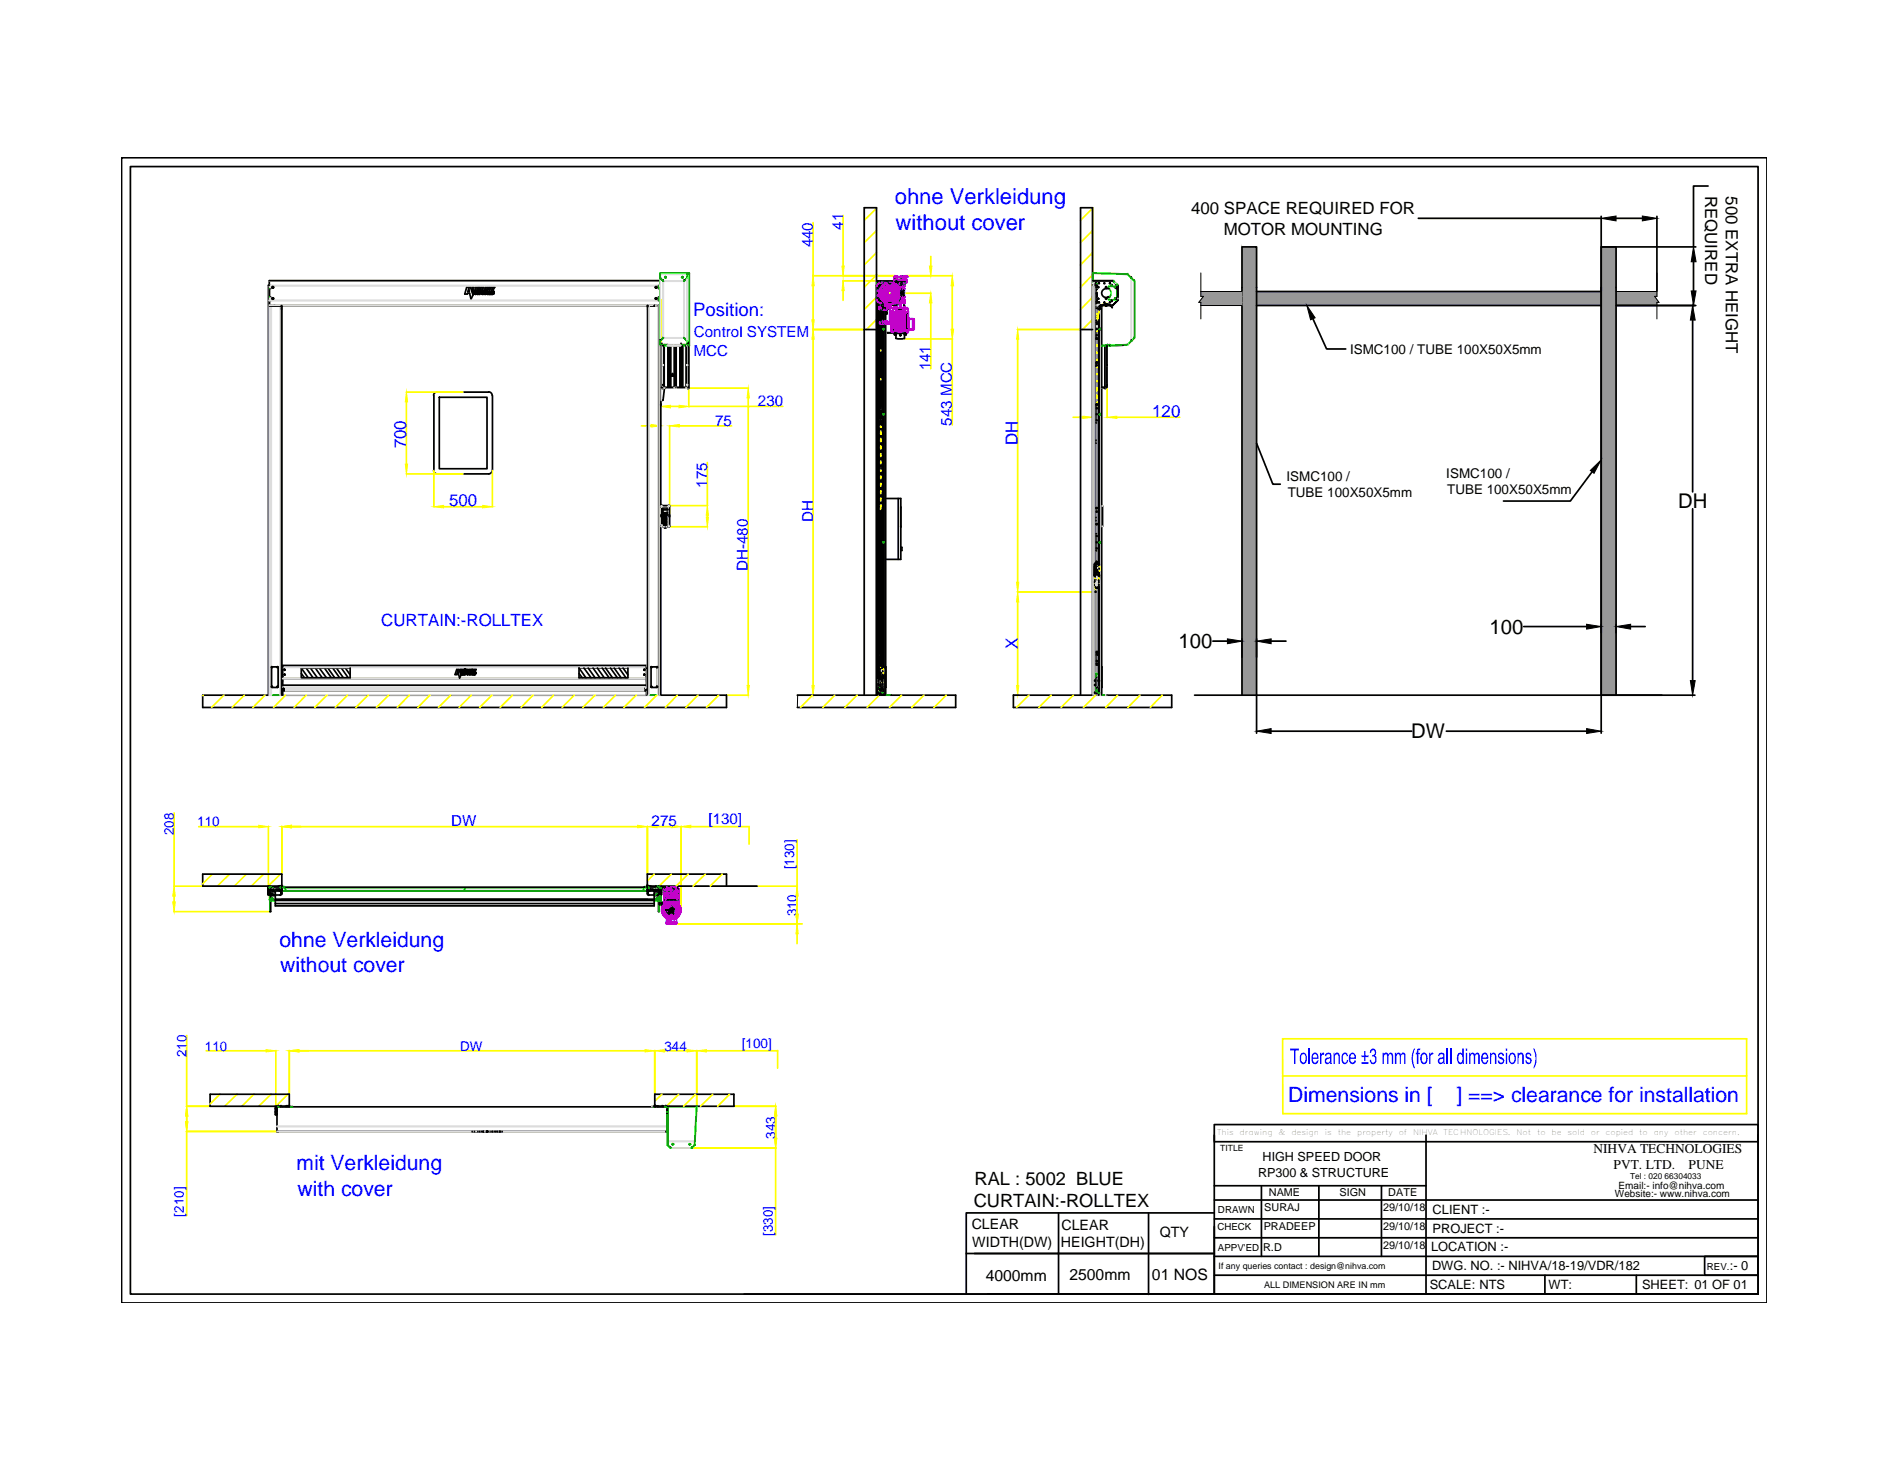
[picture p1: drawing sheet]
<svg xmlns="http://www.w3.org/2000/svg" width="279mm" height="216mm" viewBox="0 0 279 216" stroke-linecap="round" stroke-linejoin="round" font-family="sans-serif">
<defs><g id="words">
<g font-size="3.3" fill="#00f">
<text x="132.6" y="30.2">ohne Verkleidung</text>
<text x="132.7" y="34.1">without cover</text>
</g>
<g font-size="3.1" fill="#00f">
<text x="41.4" y="140.2">ohne Verkleidung</text>
<text x="41.5" y="144">without cover</text>
<text x="190.9" y="163.2">Dimensions in [</text>
<text x="215.7" y="163.2">] ==&gt; clearance for installation</text>
<text x="43.9" y="173.3">mit Verkleidung</text>
<text x="44.1" y="177.1">with cover</text>
</g>
<g font-size="3">
<text x="248.6" y="75.2">DH</text>
<text x="174.6" y="96">100</text>
<text x="220.7" y="93.9">100</text>
<text x="209.1" y="109.3">DW</text>
</g>
<text font-size="2.8" fill="#00f" x="102.7" y="46.8">Position:</text>
<g font-size="2.7">
<text x="144.2" y="178.8">CURTAIN:-ROLLTEX</text>
<text x="144.4" y="175.5">RAL : 5002 BLUE</text>
</g>
<g font-size="2.5">
<text x="252.6" y="29" transform="rotate(90 252.6 29)">REQUIRED</text>
<text x="255.7" y="29.1" transform="rotate(90 255.7 29.1)">500 EXTRA HEIGHT</text>
<text x="176.5" y="31.7">400 SPACE REQUIRED FOR</text>
<text x="181.3" y="34.8">MOTOR MOUNTING</text>
</g>
<g font-size="2.5" fill="#00f">
<text x="150.8" y="65.9" transform="rotate(-90 150.8 65.9)">DH</text>
<text x="170.7" y="61.8">120</text>
<text x="60.2" y="66.4" transform="rotate(-90 60.2 66.4)">700</text>
<text x="66.5" y="75">500</text>
<text x="56.5" y="92.7">CURTAIN:-ROLLTEX</text>
<text x="150.8" y="96.2" transform="rotate(-90 150.8 96.2)">X</text>
</g>
<g font-size="2.3">
<text x="146" y="189.6">4000mm</text>
<text x="158.4" y="189.5">2500mm</text>
<text x="170.7" y="189.6">01 NOS</text>
</g>
<g font-size="2.2" fill="#00f">
<text x="124.9" y="34" transform="rotate(-90 124.9 34)">41</text>
<text x="120.4" y="36.6" transform="rotate(-90 120.4 36.6)">440</text>
<text x="102.8" y="52.7">MCC</text>
<text x="102.8" y="49.9">Control SYSTEM</text>
<text x="137.9" y="54.8" transform="rotate(-90 137.9 54.8)">141</text>
<text x="105.9" y="63">75</text>
<text x="112.3" y="60.1">230</text>
<text x="141" y="63" transform="rotate(-90 141 63)">543 MCC</text>
<text x="104.7" y="72.2" transform="rotate(-90 104.7 72.2)">175</text>
<text x="120.5" y="77.2" transform="rotate(-90 120.5 77.2)">DH</text>
<text x="110.8" y="84.5" transform="rotate(-90 110.8 84.5)">DH-480</text>
<text x="66.9" y="122.4">DW</text>
<text x="96.5" y="122.4">275</text>
<text x="105" y="121.9">[130]</text>
</g>
<g font-size="2.1">
<text x="143.9" y="182">CLEAR</text>
<text x="144" y="184.6">WIDTH(DW)</text>
<text x="157.2" y="184.7">HEIGHT(DH)</text>
<text x="157.2" y="182.1">CLEAR</text>
<text x="171.8" y="183.2">QTY</text>
</g>
<g font-size="2">
<text x="200" y="52.4">ISMC100 / TUBE 100X50X5mm</text>
<text x="190.6" y="71.2">ISMC100 /</text>
<text x="214.3" y="70.8">ISMC100 /</text>
<text x="190.8" y="73.6">TUBE 100X50X5mm</text>
<text x="214.4" y="73.2">TUBE 100X50X5mm</text>
<text x="236.1" y="170.8">NIHVA TECHNOLOGIES</text>
<text x="239" y="173.1">PVT. LTD.</text>
<text x="250.2" y="173.1">PUNE</text>
</g>
<g font-size="2" fill="#00f">
<text x="25.8" y="123.7" transform="rotate(-90 25.8 123.7)">208</text>
<text x="29.2" y="122.4">110</text>
<text x="117.7" y="128.7" transform="rotate(-90 117.7 128.7)">[130]</text>
<text x="118" y="135.7" transform="rotate(-90 118 135.7)">310</text>
<text x="30.4" y="155.6">110</text>
<text x="68.2" y="155.6">DW</text>
<text x="98.4" y="155.6">344</text>
<text x="109.9" y="155.2">[100]</text>
<text x="27.6" y="156.6" transform="rotate(-90 27.6 156.6)">210</text>
<text x="114.9" y="168.6" transform="rotate(-90 114.9 168.6)">343</text>
<text x="27.2" y="180.2" transform="rotate(-90 27.2 180.2)">[210]</text>
<text x="114.5" y="183" transform="rotate(-90 114.5 183)">[330]</text>
</g>
<g font-size="1.9">
<text x="187.1" y="171.9">HIGH SPEED DOOR</text>
<text x="186.4" y="174.2">RP300 &amp; STRUCTURE</text>
<text x="212.2" y="179.8">CLIENT :-</text>
<text x="212" y="185.3">LOCATION :-</text>
<text x="212.2" y="182.6">PROJECT :-</text>
<text x="211.8" y="190.9">SCALE: NTS</text>
<text x="212.1" y="188.1">DWG. NO. :- NIHVA/18-19/VDR/182</text>
<text x="229.4" y="190.9">WT:</text>
<text x="243.3" y="190.9">SHEET: 01 OF 01</text>
<text x="256.3" y="188.1">:- 0</text>
</g>
<g font-size="1.6">
<text x="187.3" y="179.4">SURAJ</text>
<text x="188" y="177.2">NAME</text>
<text x="198.4" y="177.2">SIGN</text>
<text x="204.9" y="179.4">29/10/18</text>
<text x="205.7" y="177.2">DATE</text>
<text x="187.1" y="185.2">R.D</text>
<text x="187.2" y="182.1">PRADEEP</text>
<text x="204.9" y="182.2">29/10/18</text>
<text x="204.9" y="185">29/10/18</text>
</g>
<g font-size="1.5">
<text x="239.2" y="177.3">Website:- www.nihva.com</text>
<text x="239.8" y="176">Email:- info@nihva.com</text>
</g>
<g font-size="1.4">
<text x="180.4" y="179.7">DRAWN</text>
<text x="180.4" y="182.1">CHECK</text>
<text x="180.4" y="185.3">APPV'ED</text>
<text x="187.3" y="190.7">ALL DIMENSION ARE IN mm</text>
<text x="252.9" y="188.1">REV.</text>
</g>
<g font-size="1.3">
<text x="180.8" y="170.5">TITLE</text>
<text x="180.5" y="187.9">If any queries contact : design@nihva.com</text>
</g>
<text font-size="1.2" x="241.5" y="174.6">Tel : 020 66304033</text>
<g font-size="1.1">
<text x="180.3" y="168.1">This</text>
<text x="183.6" y="168.1">drawing</text>
<text x="189.4" y="168.1">&amp;</text>
<text x="191.3" y="168.1">design</text>
<text x="196.3" y="168.1">is</text>
<text x="198.2" y="168.1">the</text>
<text x="201" y="168.1">property</text>
<text x="207.2" y="168.1">of</text>
<text x="209.3" y="168.1">NIHVA</text>
<text x="213.9" y="168.1">TECHNOLOGIES.</text>
<text x="224.7" y="168.1">Not</text>
<text x="227.7" y="168.1">to</text>
<text x="229.8" y="168.1">be</text>
<text x="232.2" y="168.1">sold</text>
<text x="235.7" y="168.1">or</text>
<text x="237.8" y="168.1">copied</text>
<text x="242.9" y="168.1">to</text>
<text x="245" y="168.1">any</text>
<text x="248.1" y="168.1">other</text>
<text x="252.3" y="168.1">concern.</text>
</g>
<text font-size=".3" x="253.2" y="27.7">.</text>
</g></defs>
<!-- layer: DIMENSIONS -->
<g fill="none" stroke="#ff0" stroke-width=".25">
<path d="M161.9 30.8v31M97.9 44.4v18.7M101.7 57.5h9.2M102 57.4v2.8M110.8 58.9v42.6M150.7 48.8h9.3M150.8 50.2v36M164 57v4.8M95 63.1h1.4M98.8 78h6M99.1 74.9h5.7M99.2 63v13.5"/>
<path d="M99.3 60.2h1.3M100.6 63.1h7.8M102 60.2h14M104.8 68.5v6.4M104.8 76.3v.3M159 61.8h1.4M165.5 61.8h9.3M150.7 87.7h11.6M150.8 89.1v12.4M107.6 102.9h3.3M150.1 102.9h.7M25.8 131.2h4.2"/>
<path d="M25.8 135h14.3M25.8 120.4v10.8M25.8 132.7v.8M29.4 122.4h8.9M39.8 122.4v9.2M41.8 122.4v7M43.2 122.4h51.3M95.9 122.4v7M97.3 122.4h2.2M100.2 136.8h18.6M100.9 122.4v12.4M102.3 122.4h8.7"/>
<path d="M107.6 131.2h10.5M111 122.4v2.6M118.1 124.4v11M118.1 138.3v1.4M27.7 153.3v10.5M30.5 155.6h8.9M40.9 155.6v8.5M42.9 155.6v6.4M44.3 155.6h51.3M97 155.6v6.4M98.4 155.6h3.4M103.2 155.6v8.3"/>
<path d="M104.7 155.6h10.5M115.2 155.6v2.6M27.6 163.8h3.5M27.6 167.5h13.4M27.7 165.3v.8M27.7 167.5v12.5M102.5 170h12.4M108.8 163.8h6.1M114.9 165.3v3.3M114.9 170v12.9"/>
</g>
<!-- layer: 0 -->
<g fill="#ff0" stroke="#ff0" stroke-width=".15">
<path d="M104.6 76.6h.4l-.2 1.4z"/>
<path d="M104.8 74.9l.2 1.4h-.4z"/>
<path d="M96.4 62.9l1.5 .2-1.5 .1z"/>
<path d="M99.2 63.1l1.4-.2v.3z"/>
<path d="M97.9 60.2l1.4-.2v.4z"/>
<path d="M100.6 60l1.4 .2-1.4 .2z"/>
<path d="M110.7 101.5h.3l-.2 1.4z"/>
<path d="M110.8 57.5l.2 1.4h-.3z"/>
<path d="M150.6 101.5h.3l-.1 1.4z"/>
<path d="M150.8 87.7l.1 1.4h-.3z"/>
<path d="M150.8 48.8l.1 1.4h-.3z"/>
<path d="M150.6 86.2h.3l-.1 1.5z"/>
<path d="M160.4 61.6l1.5 .2-1.5 .2z"/>
<path d="M164 61.8l1.5-.2v.4z"/>
<path d="M41.8 122.4l1.4-.2v.4z"/>
<path d="M94.5 122.2l1.4 .2-1.4 .2z"/>
<path d="M38.3 122.2l1.5 .2-1.5 .2z"/>
<path d="M42.9 155.6l1.4-.2v.4z"/>
<path d="M95.6 155.4l1.4 .2-1.4 .2z"/>
<path d="M39.4 155.4l1.5 .2-1.5 .2z"/>
<path d="M27.5 166.1h.3l-.1 1.4z"/>
<path d="M27.7 163.8l.1 1.5h-.3z"/>
<path d="M25.6 133.5h.4l-.2 1.5z"/>
<path d="M25.8 131.2l.2 1.5h-.4z"/>
<path d="M97 155.6l1.4-.2v.4z"/>
<path d="M101.8 155.4l1.4 .2-1.4 .2z"/>
<path d="M103.2 155.6l1.5-.2v.4z"/>
<path d="M114.9 163.8l.2 1.5h-.4z"/>
<path d="M114.7 168.6h.4l-.2 1.4z"/>
<path d="M95.9 122.4l1.4-.2v.4z"/>
<path d="M99.5 122.2l1.4 .2-1.4 .2z"/>
<path d="M100.9 122.4l1.4-.2v.4z"/>
<path d="M118.1 131.2l.2 1.5h-.4z"/>
<path d="M117.9 135.4h.4l-.2 1.4z"/>
<path d="M118.1 136.8l.2 1.5h-.4z"/>
</g>
<g fill="none" stroke="#000" stroke-width=".25">
<path d="M39.9 42.2h-.1v60.7h.1v-57.6h1.8M39.9 45.2h57.9M39.9 45.2v57.7M40.1 42.3v.4M40.1 44v.5M40.1 45.2v.1M40.5 45.2v.1M40.7 45.3v-.1v.1M40.7 45.2v.1M40.8 45.2v.1M41.7 45.4h.1M41.7 45.2v57.7"/>
<path d="M41.7 45.7h.1M41.8 45.2v57.7M41.8 45.4h.1M69.1 42.5h.6l.4 1.2-.3 .6-.2-.9-.8 .1zM69.4 42.7h.1M69.4 42.7l.1 .5h-.2zM69.9 42.5h.3v.5h.3v.2h-.6zM70.2 43.5h.1M70.2 43.3h.2v.2l-.3 .1zM70.3 43.5h.1M70.4 43.3h.1M70.4 43.3h-.2v.2h.1"/>
<path d="M70.4 43.3l-.1 .2M70.4 43.5h.1M70.5 43.4l-.1 .1 .1-.1M70.5 43.3h.1M70.5 43.3h.2l-.2 .2M70.5 43.3v.1M70.5 43.5h.1M70.6 43.5h-.2M70.6 43.3h.1M70.6 43.3l-.1 .1M70.6 43.3v.2M70.7 43.3h.1"/>
<path d="M70.7 43.5h.1M70.7 43.4v.1v-.1M70.7 42.9h.1v.1h-.1zM70.8 43.3h.1M70.8 43.3h.1l-.1 .2M70.8 43.3l-.1 .1M70.8 42.8h.1M70.8 43h.1M70.8 42.7h.1M70.8 42.9h.1M70.8 42.7l-.1 .1 .1-.1M70.9 43.3h.1"/>
<path d="M70.9 43.6h.1M70.9 43.3l-.1 .2h-.1M70.9 43.3l-.2 .1M71 43.2h.1M71 42.8h.1M71 43.1h.1M71 42.8v.3M71 42.6l-.5-.1v.7h.5M71 42.6h.1M71 43.3h.2M71 43.1v.1M71 42.6v.2"/>
<path d="M71.1 42.7h.1M71.1 43h.1M71.1 43.3v.1h-.1v-.1l-.1 .3 .1-.1 .1 .1 .1-.3M71.1 43.3h.1M71.2 43.3h.1M71.3 42.5h.3l.3 .7h-.3v-.1l-.5 .1zM71.4 43.5h.2M71.4 43.5h.1M71.4 43.5v.1l.2-.1M71.5 43.4h.1M71.5 43.4l.1 .1M71.5 42.7v.2h-.1z"/>
<path d="M71.5 43.3h.1M71.5 43.5h.1M71.6 43.3h.1M71.6 43.5h.1M71.6 43.4h.1M71.6 43.3h-.1M71.6 43.4v.1M71.8 43.3v.1l.1-.1-.2 .3zM71.8 43.3h.1M71.9 43.5h.1M71.9 43.5h.2M71.9 42.5h.3l.1 .4v-.4h.2v.7h-.3l-.1-.4v.4h-.2z"/>
<path d="M71.9 43.3h.1M72 43.3h.1M72 43.4h.1M72 43.3v.1M72 43.4l.1 .1M72 43.5h.1M72 43.3h.2M72 43.3l.1 .2-.1 .1-.1-.1M72.1 43.3h.1M72.1 43.5h.1M72.1 43.4h.1M72.2 43.3h.1"/>
<path d="M72.2 43.3h-.2M72.2 43.3h.2M72.3 43.3l-.1 .3 .2-.3M72.4 43.3h.1M72.5 43.3h.2h-.2l.1 .1-.2 .1 .1 .1h-.1zM72.6 42.5h.2l.2 .3v-.3h.3l-.3 .5v.2h-.2zM72.7 43.3v.2l.3-.2-.1 .3v-.3l-.2 .3v-.3l-.1 .3zM73 43.5h.1M73 42.8h.1M73 43.5v.1l.1-.1M73 43.4h.1M73 43.3h.1"/>
<path d="M73 43.3l.1 .2M73.1 43.3h.1M73.1 43.5h.1M73.1 43.3h-.1M73.1 43.4h.1M73.1 43.4v.1M73.2 43.3h.1M73.2 43.3h-.2l.1 .1M95.9 45.2v57.7M95.9 45.4h.1M95.9 45.7h.1M96 45.4h.1"/>
<path d="M96 45.2v57.7M96.9 45.2v.1M97 45.2v.1M97 45.2v.1v-.1M97.2 45.2v.1M97.5 45.2v.1M97.6 42.3v.4M97.6 44v.5M97.6 45.2v.1M97.7 45.2v57.7v-57.6h-1.7M97.8 45h.1M97.8 44.6h.1"/>
<path d="M97.8 44.4h.1M97.8 44.2h.1M97.8 43.1h.1M97.8 42.7h.1M97.8 42.2h.1M97.8 42.1h.1M97.8 41.8h.1M97.8 51h.1M97.8 50.5h.1M97.8 41.2h.1M97.8 40.6h.1M97.8 40.5h.1"/>
<path d="M97.8 51.2h.1M97.8 41.2l.5 .4M97.9 59.8h.1M97.9 51.2v51.7h-.2M97.9 59.3h.3M97.9 51.2v8.1M98 51.2h.1M98.1 57.5h.1M98.1 57.5h3.9M98.1 50.8v6.5M98.1 51.2v6.1M98.2 59.2v.1"/>
<path d="M98.2 54h.1l-.1 .1zM98.2 57.5h.1M98.2 50.1h.1M98.2 41.6h.1M98.2 54h.1M98.2 51.1v.1M98.3 54.1h.1M98.3 50l-.5 .5M98.4 51.2v6.1M98.4 57.4h-.4M98.4 57.4h.1M98.4 57.5h.1"/>
<path d="M98.4 57.5l-.2 1.8M98.5 41h.1h.1M98.5 41.1h.1M98.9 51.1l2 .1h-1.7zM98.9 51.2v6.1M99 51.2v6.1M99.1 51.2v6.1M99.2 51.2v6.1M99.3 51.2v6.1M99.4 51.2v6.1M99.6 55.5h.1M99.6 55.5v.1"/>
<path d="M99.6 55.6h.1M99.6 55.3l.2 .4h-.4zM99.6 55.4l.2 .3h-.3zM99.9 51.2v6.1M99.9 57.4h.2M100 51.2v6.1M100.1 51.2v6.1M100.2 51.2v6.1M100.7 51.2v6.1M100.8 51.2v6.1M100.9 50.8v6.5M100.9 51.2v6.1"/>
<path d="M101 41h.1h.1M101.1 41.1h.1M101.1 51.2v6.1M101.3 50l.5 .5M101.4 50.1h.1M101.4 41.6h.1M101.7 57.4h.3M101.7 51.2v6.1M101.7 51.1h.2M101.8 50.5h.1M101.8 41.2h.1M101.8 41.2l-.4 .4"/>
<path d="M101.8 41.1v.1M101.8 57h.1M101.8 54.1h.1M101.8 54h.1M101.8 51.2h.1M101.8 51h.1M101.8 40.6h.1M101.8 54v.1l.1-.1M101.8 57.5h.1M101.8 51l.2 .2v6.1M101.9 57h.1M101.9 54.1h.1"/>
<path d="M101.9 54h.1M101.9 51.2h.1M101.9 57h-.1M101.9 57.5h.1M102 51.2h.1M102 50.7h.1M102 57.4h.1M102 57.5h.1M102 57.3h-4v.1M102 50.7v6.7M102.1 40.5l-.3 .1M102.1 40.5h.1"/>
<path d="M102.1 40.4v.1M160.1 48.8h1.8M161.9 42.2h.5v41.1M161.9 42.2v60.7M161.9 41.6h2.9M161.9 40.4v1.8M162 41.6v61.3M162.1 42.2v60.7M162.2 42.2v41.2M162.4 54.2h.1M162.4 42.2v41.1M162.4 50h.1"/>
<path d="M162.4 44.7h.1M162.4 43.5h.1M162.4 43.3l.1 .1M162.4 42.5v.1M162.4 53.7h.1M162.4 54.1h.1M162.4 53.8h.1M162.4 45.7h.1M162.4 50.1v.1M162.4 59.9h.1M162.4 59.9v.1M162.4 48.7v.1"/>
<path d="M162.4 47.7v.2M162.4 49.6v.1M162.4 47.4v.1M162.4 44.9h.1M162.4 54.3h.1M162.4 42.5v.1zM162.4 43.4h.1v40.2M162.4 43.3v39.8M162.5 59.5h.1M162.5 48v12.6M162.5 48h.1M162.5 47.5h.1"/>
<path d="M162.5 46.9h.1M162.5 42.2v.6zM162.5 43.4v16.1M162.5 48.7v.1M162.5 47.7v.2M162.5 49.6v.1M162.5 50.1v.1v-.1M162.5 59.9h.1M162.5 47.5l.4-1.6-.4 1.6M162.5 54.3h.1M162.5 53.7h.1M162.5 50h.1"/>
<path d="M162.5 45.7h.1M162.6 47.5h.1M162.6 54.2h.1M162.6 53.7h.1M162.6 45.7v1.7M162.6 47.8v.1M162.6 48.7v.1M162.6 49.6v.1M162.6 50v.2M162.6 50.2v9.7M162.6 60v.1M162.6 45.3l.1 1.7"/>
<path d="M162.6 44.2v.1M162.6 45.3v1.9M162.6 47.2v36.1M162.6 44.2h.1M162.7 47.1v36.2M162.7 42.5v.1M162.7 42.5h-.1v.1M162.7 42.5l-.1 .1M162.7 44.3h-.1M162.7 45.7v.7M162.7 46.4v37M162.8 42.5v.1"/>
<path d="M162.8 44.2v.1M162.8 44.8v.1M162.8 45.7v37.7M162.8 45l-.1 .1-.1 .2M162.9 45l.2 .4v.3h-.4M162.9 45.4l.1 .1M162.9 45.4v.1M163 45.4h.1M163 45.7v3M163 48.8v12.5M163 45.2h1.8M163 45.2v.1h.2v57.6"/>
<path d="M163.1 45.2h1.7M163.2 57.5h.7M163.2 57.4h.7M163.6 57.5h.1M163.7 57.5h.1M163.7 51.2v6.1v-6.1M163.7 57.2h.1M163.7 45l.1 .1zM163.8 57.3v-6.1v6.1M163.8 45a1.04 1.04 0 0 0-1 .9M163.8 45.1v.2v-.2h.1v.2h-.1h.1h-.1zM163.9 42.7a.66 .66 0 0 0-.7 .7 .66 .66 0 0 0 .7 .7"/>
<path d="M163.9 57.4h.1M163.9 45.1l.5 .1M163.9 51.2v6.1M163.9 44.1h.2M163.9 42.7h.4M163.9 45.1v.2v-.2M163.9 51.2v6.2M164 54v.1M164 51.2v6.1h-.8M164 56.9v.2M164 57.1h.1M164 54.2h.1"/>
<path d="M164 51.3h.1M164 56.9h.1M164 57v.1M164 51.2v.1M164.1 51.2h.1M164.1 44v.1M164.2 44h-.1M164.2 43.9h.1M164.2 44h.2M164.4 51.2h.1M164.4 51.1v.1M164.4 45.2h.1"/>
<path d="M164.5 45.2l.3 .3M164.7 44.5v.1M164.7 44.6h.1M164.7 42.1v.2M164.8 45.5h.1M164.8 41.6h.1M164.8 45.1v.1M165.2 42.5v.1M165.2 44.1v.2M165.3 42.5h.1M165.3 44.3h.1M165.3 42.5v.2h.2"/>
<path d="M165.3 44.3h.2M165.3 42.5h.2M165.4 42.5v.2M165.4 44.1v.2M165.4 42.6h.1M165.4 44.2h.1M165.5 44.1h-.2v.2M165.5 44.4h.1M165.5 42.4h.1M165.5 42.3h.1M165.5 44.5h.1M165.6 42.3h.1"/>
<path d="M165.6 42.3l-.7-.7 .6 .7v2.2l-.6 .7 .7-.7M165.6 42.3v2.2v-.1M165.6 44.5h.1M165.6 43.5h.1M165.6 42.5h.1M165.6 44.3h.1M165.6 42.3v.1M165.6 44.1h.1M165.6 42.6h.1M165.6 42.4v2M166.4 51.1h.1M166.4 51.1l-2 .1"/>
<path d="M167 40.6h.1M167 51h.1M167.6 41.1h.1M167.6 50.5h.1M167.6 41.2h.1M168 41.6h.1M168 50.1h.1M97.9 60h.1M97.9 77.9h.1M97.9 78h.1M97.9 74.9h.1M97.9 76.5h.1"/>
<path d="M97.9 76.4h.1M98 78h.1M98 74.8h.1M98 77.9h.1M98 75h.1M98 77.7l.1 .1M98 78h-.1v-3.1h1.2l.1 .1v2.9l-.1 .1M98 78h.3M98.1 77.8v-2.7v2.7M98.1 77.9h.1M98.1 75.5v.7l.8 .1v-.1M98.1 75l-.1 .1"/>
<path d="M98.1 75.9h.1M98.2 76.1v.1M98.2 75.5h.7v.4h-.7zM98.2 75.4l-.1 .1M98.2 76.1h.1M98.2 76.2h.2M98.3 76.1h.1M98.3 78h.1M98.3 78h.5M98.3 76.7l.1 .1M98.3 77.7l.1 .1M98.3 77.2h.1"/>
<path d="M98.3 76h-.1M98.4 76.2h-.1M98.4 76.4v.3M98.4 76.9v.3M98.4 77.4v.3M98.4 76.4h-.1M98.4 77.3l-.1 .1M98.4 76.9h-.1M98.4 77.6v.1M98.4 77.1v.1M98.4 77.8h.3M98.4 77.4h.3"/>
<path d="M98.4 77.2h.3M98.4 76.9h.3M98.4 76.8h.3M98.4 76.4h.3M98.4 76.1v.1M98.4 77v.2M98.4 76.9v.1M98.4 76.9h.2M98.4 78v.2h.3v-.2M98.4 77.7h.3M98.4 76.7h.3M98.5 76.6h.1"/>
<path d="M98.5 77.5l.2 .1-.1 .1-.2-.1zM98.5 76.6v.1h.1v-.1M98.5 76.6l.1-.1v.1M98.6 76.6h.1M98.6 76.4l.1 .1M98.6 77.4h.1M98.7 76.7h-.1M98.7 77.6l-.1 .1M98.7 77.1l-.1 .1M98.7 76.4h.1M98.7 77.3v.5M98.7 76.9h.1"/>
<path d="M98.7 76.2h.1M98.7 76.1v.1M98.7 76.5v.2M98.7 77v.2M98.7 77.5v.2M98.7 76h.1M98.7 76.1h.1M98.7 76.7v.1M98.7 77.2h.1M98.7 76.2h.2M98.7 76h.2M98.7 76.4v.3"/>
<path d="M98.7 76.9v.3M98.7 78h.1M98.8 76.1h-.1M98.8 76.1h.1M98.8 78h.1M98.8 78h.3M98.8 76h.1M98.8 75.4l.1 .1M98.9 76.2h-.1M98.9 76.1h.1M98.9 75.9h-.1M98.9 76.1v.1"/>
<path d="M98.9 75l.1 .1M98.9 77.9h-.8h.8M98.9 75h-.8h.8M98.9 75.5l-.1-.1h-.6l-.1 .1M99 75.5v.7M99 77.9h.1M99 77.8v-2.7v2.7M99 77.7l-.1 .1M99.1 74.8h.1M99.1 77.9h.1M99.1 75h.1M99.1 78h.1"/>
<path d="M99.2 74.9h.1M99.2 77.9h.1M99.2 76.5h.1M99.2 76.4h.1M99.2 76.4v.1M162.4 65.6h.1M162.4 77.1h.1M162.4 62.6h.1M162.4 65.2h.1M162.4 76.6h.1M162.4 77h.1M162.4 76.8h.1"/>
<path d="M162.4 65.3h.1M162.4 77.2h.1M162.4 76.7h.1M162.4 65.7h.1M162.4 75.2v.1M162.4 77.6h.1M162.4 75.7v.1M162.4 77.5v.2M162.4 79.3v.1M162.4 61.3v.1M162.4 60.4v.1M162.4 62.2v.1"/>
<path d="M162.4 79v.1M162.4 60.1h.1M162.5 60.6h.1M162.5 75.8h.1M162.5 79.3v.1M162.5 61.3v.1M162.5 60.4h.1M162.5 62.2v.1M162.5 75.2v.1M162.5 77.5v.2M162.5 60.5h.1M162.5 75.7v.1"/>
<path d="M162.5 60.4v.1M162.5 77.6v.1M162.5 79.1h.1M162.5 77.2h.1M162.5 76.6h.1M162.5 65.7h.1M162.5 65.2h.1M162.5 62.6h.1M162.6 77.2h.1M162.6 76.7h.1M162.6 65.7h.1M162.6 65.2h.1"/>
<path d="M162.6 60.4v.1M162.6 61.3v.1M162.6 62.2v.1M162.6 62.6v12.7M162.6 75.3v2.3M162.6 77.7v1.4M162.6 79.4h.1M162.6 60.1h-.1v23.5M163 61.5v18.7M163.2 74.9h.1M163.2 78h.1M163.3 77.9v.1"/>
<path d="M163.3 74.9v3.1M40.2 98.8v2.9M40.3 98.7l-.1 .1M40.3 98.7h.8M41.1 98.7l.1 .1M41.2 98.8v2.9l-.1 .1h-.8M41.8 98.9h.1M41.8 98.8h.1M41.8 98.6h.1M41.8 98.9v1.9M41.8 98.9l.1 .1M44.6 99.7l.5 .7"/>
<path d="M44.6 98.9l1 1.5M44.6 98.9h7.3v1.5h-7.3zM45.4 98.9l1 1.5M46 98.9l1 1.5M46.7 98.9l1 1.5M47.3 98.9l1.1 1.5M48.1 98.9l1 1.5M48.6 98.9l1 1.5M49.3 98.9l1 1.5M49.8 98.9l1.1 1.5M50.6 98.9l1 1.5M51.2 98.9l.7 1"/>
<path d="M67.7 99.1h.3l.3 .8-.2 .5-.2-.6-.5 .1zM67.8 99.3h.1M67.8 99.3l.1 .3h-.2zM68.4 99.9h.1M68.5 99.7h.1M68.5 99.8h.1M68.5 99.9h.1M68.5 99.8v.1M68.5 99.8l-.1 .1M68.5 99.7h-.1l-.1 .2h.2M68.5 99.7h-.1l-.1 .2h.1M68.5 99.8v.1h.1"/>
<path d="M68.5 99.7v.1M68.5 99.8l.1 .1M68.6 99.9h.1M68.6 99.7h.1M68.6 99.8h.1M68.6 99.8v.1M68.7 99.7h.1M68.7 99.9h.1M68.7 99.7v.1M68.7 99.8h.1M68.7 99.8l.1-.1h.1l-.1 .2h-.1M68.7 99.8v.1"/>
<path d="M68.8 99.9h.1M68.8 99.7h.1M68.8 99.3h.1M68.8 99.4h.1M68.8 99.5h.1M68.8 99.8h.1M68.8 99.4h-.1l.1 .1M68.8 99.3h-.1h.1M68.8 99.4v.1M68.8 99.8v.1M68.8 99.7l-.2 .1M68.8 99.7v.1"/>
<path d="M68.9 99.4h.1M68.9 99.7h.1M68.9 99.2l-.3-.1v.5v-.1h-.2v-.4h-.2v.5h.8M68.9 99.2h.1M68.9 99.7l.1 .2v-.1l-.2 .1zM68.9 99.6h.1M68.9 99.3h.1M68.9 99.7h.2M68.9 99.2l.1 .1M68.9 99.3v.1M69 99.9h.1M69 99.4h.1"/>
<path d="M69 99.2h.1M69 99.3h.1M69 99.5h.1M69 99.6h.1M69 99.5v.1M69 99.4v.1M69 99.7h.1M69 99.8h.1M69.1 99.7h.1M69.1 99.1h.3l.1 .5h-.2v-.1l-.3 .1zM69.2 99.8h.1M69.2 99.9h.1"/>
<path d="M69.2 99.9h.2M69.2 99.8v.1M69.3 99.9h.1M69.3 99.8h.1M69.3 99.7h.1M69.3 99.3l-.1 .1zM69.3 99.7v.1M69.3 99.9h-.1M69.4 99.7h.1M69.4 99.8h.1M69.4 99.8v.1M69.4 99.9h.1"/>
<path d="M69.4 99.8l-.1 .1M69.4 99.7l.1 .1zM69.5 99.8l-.1 .1 .1-.1M69.5 99.8l.1-.1zM69.6 99.9h.1M69.6 99.1h.2l.1 .3v-.3h.1v.5h-.2l-.1-.3v.3h-.1zM69.6 99.8h.1M69.6 99.7h.1M69.6 99.7v.1M69.7 99.9h.1M69.7 99.8h.1M69.7 99.7h.1"/>
<path d="M69.7 99.8v.1M69.7 99.7v.1M69.8 99.9h.1M69.8 99.7h.1zM69.9 99.7l-.1 .2 .1-.2M69.9 99.7h.1M69.9 99.8h.2M70 99.7h.1l-.2 .2h.1l.2-.2v.2l.1-.2-.1 .2 .1-.2-.1 .2v-.2l-.1 .2h-.2zM70 99.1h.2l.1 .2 .1-.2h.1l-.1 .5h-.2zM70.2 99.7h.1M70.3 99.3h.1M70.3 99.9h.1"/>
<path d="M70.3 99.8h.1M70.3 99.7h.1M70.3 99.7h.2M70.3 99.7v.1M70.4 99.9h.1M70.4 99.8h.1M70.4 99.7h.1M70.4 99.8v.1M70.5 99.7h.1M70.5 99.7l-.1 .1M85.8 98.9h7.2v1.5h-7.2zM85.8 99.7l.4 .7"/>
<path d="M85.8 98.9l1 1.5M86.5 98.9l1.1 1.5M87.1 98.9l1.1 1.5M87.9 98.9l1 1.5M88.5 98.9l1 1.5M89.2 98.9l1 1.5M89.7 98.9l1 1.5M90.4 98.9l1.1 1.5M91 98.9l1 1.5M91.7 98.9l1 1.5M92.3 98.9l.7 1M95.8 98.9h.1"/>
<path d="M95.8 98.8h.1M95.8 98.6h.1M95.8 98.9v.1M95.9 98.9v1.9M96.4 98.8v2.9M96.5 98.7l-.1 .1M96.5 98.7h.8M97.3 98.7l.1 .1M97.4 98.8v2.9l-.1 .1h-.8l-.1-.1M162.1 85.1h.1M162.1 84.7h.1M162.1 84.6h.1"/>
<path d="M162.1 84.5h.1M162.1 84.4h.1M162.1 84.3h.1M162.1 84.2h.1M162.1 83.8h.1M162.1 85.2l.1 .1M162.1 83.8v1.3M162.2 85.2h.1M162.2 85.3h.1M162.2 85.2v.1M162.2 85v.2M162.2 86.2h.1"/>
<path d="M162.2 84.3h.1M162.2 83.8v.6M162.2 83.9h.1M162.2 84.4h.1M162.2 84.9h.1M162.2 85.4h.1M162.2 86h.1M162.2 85.6h.1M162.2 85.3h.2M162.2 85v.2h.2M162.2 85h.6M162.2 83.8v1.1l.6 .1"/>
<path d="M162.2 86.7l.2 .1M162.2 83.7h.1M162.2 86.7h.1M162.2 83.7h.6M162.2 86.7l.1 1M162.2 83.5v.1M162.2 85.6v.4M162.2 86.1v.5M162.2 86.9v13.8M162.2 83.7v.1M162.2 86.5l.3 .2M162.3 85.2h.1"/>
<path d="M162.3 83.7h.4M162.3 85.1l-.1 .1M162.3 87.7h.1M162.3 83.3l-.2 .3 .1 4M162.4 86.9h.1M162.4 83.7h.1M162.4 85.3h.1M162.4 85.2h.1M162.4 85.6h.1M162.4 83.7v.1M162.4 83.4v.3M162.4 85.2v.1"/>
<path d="M162.4 85.7v1M162.4 86.8h.1M162.4 87v15.9M162.4 81.5v.1M162.4 85.4h.1M162.4 87v.1M162.4 98.5h.1M162.4 86.8v.1M162.4 86.9h.2h-.2M162.4 87h.1M162.4 83.4h.1M162.4 83.1h.1"/>
<path d="M162.4 87.1v15.8h-.5M162.4 98h.2M162.4 97h.2M162.4 85.3h-.2v.7M162.4 83.7v1.5M162.4 85.5v1.2M162.4 86.9v.1M162.4 85.4l-.2 .6M162.4 84.9v.1M162.4 87l-.1-.1 .1-.1-.1 .1 .1 .1M162.4 85.4h.1v.7M162.4 96.5h.1"/>
<path d="M162.4 83.4h-.1v.2M162.4 80.3v.1M162.4 81.1v.2M162.4 86.6l.1 .1M162.4 86.3v.4h.1M162.4 86.6h.1M162.4 96.9h.1M162.4 83.4v.2M162.4 86.3h.1M162.4 83.5h.1M162.4 83.6h.1M162.4 97h.2z"/>
<path d="M162.4 98.5h.2M162.4 84.9h.1M162.4 83.7v.1l.1-.1M162.4 83.6h.2M162.4 83.4v.2h.2v-.2M162.4 85.4v1M162.4 86.7v.1M162.4 96.6v.1M162.4 98.3v.1M162.4 98.5v1.2M162.4 99.9h.1M162.4 85.4l-.2 .8"/>
<path d="M162.5 86.8h.1M162.5 86.7v.1M162.5 86.1h.1M162.5 83.3h.1M162.5 83.6h.1M162.5 86.9h.1M162.5 85l-.1 .2M162.5 85.2v.1zM162.5 84.9v.1M162.5 85.4v.7M162.5 86.1l-.1 .2M162.5 80.3v.1"/>
<path d="M162.5 81.1v.2M162.5 83.4h-.1v.3M162.5 87h-.1v9.5h.2v-9.4l-.1-.1-.1 .1M162.5 86.1l-.1 .5M162.5 85.2h.1M162.5 85v.2M162.5 84.9l.1-.5h-.2v.6M162.5 83.4h.1M162.5 81.6h.1M162.5 83.4h.2v.2v-.1M162.6 96.5h.1M162.6 83.3h.1l.2 .3-.1 3"/>
<path d="M162.6 85.4v1.3M162.6 96.9h-.2h.2M162.6 83.4h.1M162.6 85.2h.1M162.6 96.9h.1M162.6 83.4v.2M162.6 83.5h.1M162.6 83.6h.1M162.6 87h.1M162.6 97h.1M162.6 81.6l-.1 1.7M162.6 85.4l.2 .8"/>
<path d="M162.6 80.3v.1M162.6 81.2v.1M162.6 96.6v.1M162.6 98.3v.1M162.6 98.5v1.2M162.6 99.9h.1M162.6 98h.1M162.6 86.8l.1 .1-.1 .1M162.6 86.8v.1M162.6 97v-.2h-.2v.2M162.6 98.5h.1M162.6 86.8h.1"/>
<path d="M162.6 87v.1M162.6 87.1v15.8h.4M162.6 85.5v1.2h-.1M162.6 86.9h.1M162.6 85.3h.1M162.6 85.4h.1M162.6 85.3h.2M162.6 85.4l.2 .6M162.6 83.4v.3M162.6 85v.2M162.6 85.2v.1M162.6 86.9v.1"/>
<path d="M162.6 86.8l.1 .1M162.6 85.1l.1 .1M162.7 85.2h.1M162.7 85.3h.1M162.7 85v.2h-.4M162.7 83.4v.3M162.7 85.3v.2M162.7 85.7v1M162.7 87v15.9M162.7 86.9l-.1 .1M162.7 86.5l-.2 .2M162.7 85v.2"/>
<path d="M162.7 85.3v.6M162.7 86.6v14.1M162.8 86.2h-.1M162.8 86.2l-.1 .2M162.8 83.7h.1M162.8 85v.1M162.8 86.2h.1M162.8 86.5l-.2 .3M162.8 85h.1M162.8 84.9h.1M162.8 85.2h.1M162.8 86h.1"/>
<path d="M162.8 85v.2h-.2M162.8 83.7v1.3M162.8 83.5v.1M162.8 85.3v.7M162.8 86.1v.2M162.8 86.6v14.1M162.8 86.2l-.1 .4M162.8 84.4h.1M162.8 83.9h.1M162.8 84.3h.1M162.8 85.3h.1M162.8 85.4h.1"/>
<path d="M162.8 85.1v.1M162.8 85.2v.1M162.8 85.4v.6M162.9 84.7h.1M162.9 84.6h.1M162.9 84.5h.1M162.9 84.4h.1M162.9 83.9h.1M162.9 85.2l-.1 .1M162.9 85.2h.1M162.9 83.7v1.5M163.2 98.7v3.1"/>
<path d="M30 102.9h77.6v1.9h-77.6zM39.9 102.9v-61.3h57.9v61.3M40.2 101.7l.1 .1M40.3 101.7h.1M41.8 102.9h.1M41.8 100.8h.1M41.8 100.2h.1M41.9 102.9h53.9M41.9 101.9h.2v.4h53.5v-.4h.2M41.9 102.9v-4.4h53.9v4.4M41.9 101.5h53.9M41.9 100.5h53.9"/>
<path d="M41.9 100.1l-.1 .1M41.9 102.1h.1M41.9 102.1l.2 .1M41.9 102h.2M41.9 102v.1M42 101.9l-.1 .1M42 101.9l.1 .1M42.1 102.2h.1M42.1 102.1h.1M42.1 102h.1M42.1 102h-.1l.1 .2M42.1 102v.3"/>
<path d="M95.6 102l.1 .1M95.6 101.9h.1M95.6 101.9v.1M95.7 102.1l-.1 .1M95.7 102.1h.1M95.7 102.1l-.1 .2M95.7 101.9v.2M95.8 100.8h.1M95.8 100.2h.1M95.8 100.1v.1M95.9 102.9h.1M97.3 101.7h.1"/>
<path d="M150.1 102.9h23.5v1.9h-23.5zM160.1 102.9v-72.1h1.8v72.1M161.9 102.9h.1M162.1 102.9h.1M162.2 100.9v.5M162.2 101.5v1M162.2 102.7v.2M162.4 101.1h.2h-.2M162.4 100.3h.2M162.4 102.6h.2M162.4 101.9h.1M162.4 100.3h.1"/>
<path d="M162.4 100.3l.2 .1M162.4 101.8v.1M162.4 102.2v.1M162.4 102.4v.3M162.6 102.2v.1M162.6 102.4v.3M162.6 101.7l-.2 .2M162.7 102.6h.1v.1zM162.7 100.9v1.6M162.7 102.7v.2M162.8 100.9v1.6M162.8 102.6v.3"/>
<path d="M163 102.9v-22.5v22.5M164 102.9h.1M30 129.4h11.8v1.8h-11.8zM39.8 131.9v.4M39.8 132.3v.1M39.8 132.1h.1M39.8 131.9h.1M39.8 131.6h.1M39.8 132.4h.1M39.8 131.3v.4M39.8 132v.3M39.8 131.2v.7"/>
<path d="M39.8 132.3h.1M39.8 132h.1M39.8 131.8h.1M39.8 132.4h.1zM39.9 131.3h-.1M39.9 131.8h.1M39.9 131.9h.1M39.9 132.4h.1M39.9 132.3h.1M39.9 132h-.1M39.9 132.2v.1M39.9 132h.1"/>
<path d="M39.9 132.3l.1 .1M39.9 131.7h.1M39.9 131.7v.1l-.1-.1M39.9 132.2h.1M40 131.6v.1M40 131.8h.1M40 132.4h.1M40 132.2h.1M40 132h.1M40 131.9h.1M40 131.6h.1M40 131.5h.1"/>
<path d="M40 132.3h.1M40 131.7h.1M40 131.8h-.2v.1h.2M40.1 132.5l.7 .1M40.1 132.5h.1M40.1 132.5h1.4M40.1 131.3h.1M40.1 131.5v3.5h-.1M40.1 131.7l.4 .1M40.1 131.3h-.3M40.1 132.3l.7 .2M40.1 132h.2"/>
<path d="M40.1 131.8h.2M40.1 132h.1M40.2 132h.1M40.2 132.6h.6M40.2 133.2v-.1l.1-.1 .1 .1v.1M40.3 131.8v.1M40.3 131.8v.2h.2M40.3 131.8h.2M40.4 132h.1M40.4 131.8v.2M40.5 132v-.2v.2M40.5 132h.1"/>
<path d="M40.5 131.3h.1M40.5 131.8h.1M40.6 131.8l.7 .1M40.6 132h.1M40.6 131.8h.1M40.6 131.9v.1M40.6 132h.2M40.6 131.7v.1M40.6 131.8v.1M40.7 132h.1M40.7 131.3h.5M40.7 132.5h.1"/>
<path d="M40.8 131.8v2.3h56.1v-2.2M40.8 131.9h.1M40.8 133.8h56.1M40.8 133.3h56.1M40.8 133.2h56.1M40.9 131.7v.1M40.9 131.8h-.3v.1M40.9 131.8h.4M40.9 131.6v.1M41 131.7h.2v.1M41.1 131.7v.1M41.2 131.6v.1"/>
<path d="M41.2 131.2h.4M41.3 131.9h.1M41.4 131.3h.1M41.4 131.7h.1M41.4 131.9h.1M41.4 131.7h.2M41.5 131.9h.1M41.5 131.7l-.1 .2M41.5 131.4h.1M41.6 132.4l-.1 .1M41.6 131.9v.1M41.6 131.7l.2 .1"/>
<path d="M41.6 131.8h.1M41.6 131.6h.1M41.6 131.4h.1M41.6 131.4v.3M41.7 131.4v.3M41.7 132.3h.1M41.7 132.2h.1M41.7 131.7h.1M41.7 131.3h.1M41.7 131.6h.1M41.7 131.4h.1M41.7 131.6v.1"/>
<path d="M41.7 132v.4M41.7 131.9l.1 .1M41.7 131.2h.1M41.8 132.4v-.4h-.2v.4l-.1 .2M41.8 131.7h.1M41.8 131.7h-.1M41.8 131.3h.1M41.8 131.9h-1.3h1.3M41.8 131.4h.1M41.8 133.2v.1M41.8 131.8l-.3 .1M41.8 131.9h54.1"/>
<path d="M42.2 131.3v.1M95.4 131.3v.1M95.9 131.7h.1M95.9 131.9v.1M95.9 131.2h.1M95.9 132.4v-.4h.1v.4l.1 .1h1.4M95.9 131.3h.1M95.9 131.2v-1.8h11.7v1.8M95.9 131.4h.1M95.9 131.9h1.3h-1.3M95.9 133.2v.1M95.9 132.2h.1"/>
<path d="M95.9 131.8h.3M95.9 131.6h.1M95.9 131.2h16.3M96 131.9v.1M96 131.4v.3M96 132v.4l.1 .2M96 131.6h.1M96 131.4h.1M96 131.7h.1M96 131.3h.1M96 131.6v.1M96 132.3h.1"/>
<path d="M96 132.2h.1M96 131.8h.1M96.1 131.2h.3M96.1 131.7v.1h-.2M96.2 131.8h.1M96.2 131.7v.1l.2-.1M96.2 131.9h.1M96.2 131.7h.1M96.2 131.7h-.2M96.2 131.7v.2M96.3 131.3h.1M96.3 131.9h.1"/>
<path d="M96.3 131.8h.1M96.4 131.8h.1M96.4 131.8h.3M96.4 131.3h.6M96.4 131.6v.1M96.7 131.6v.1M96.7 131.7h-.3v.1M96.7 131.8h.1M96.8 131.8h.3M96.8 131.7v.1M96.9 131.9h.1M96.9 131.8v.1"/>
<path d="M96.9 132.5h.1M96.9 132.6h.6M96.9 132h.2M97 132h.1M97 131.9v.1M97 131.7v.1M97 131.8v.1M97.1 132h.1M97.1 131.9v-.1v.1M97.1 131.8h.1M97.1 131.8l-.8 .1M97.1 131.9v.1"/>
<path d="M97.2 132h.1M97.2 131.8v.2v-.2M97.2 131.3h.1M97.2 131.8h.1M97.3 132h.1M97.3 133.2l-.1-.1 .1-.1 .1 .1v.1M97.4 131.8v.1M97.4 131.8v.2h-.2v-.2M97.4 132h.2M97.4 131.8h.2M97.4 132h.1M97.4 132.6h-.5"/>
<path d="M97.4 131.4l.2 .1M97.5 131.4h-57.3l-.1 .1M97.5 131.3h.1M97.5 132.5l-.1 .1M97.6 132.5h.1M97.6 132h.1M97.6 132.5h-.2M97.6 131.3h.1M97.6 131.5v3.5h.1M97.6 131.3h.2M97.6 131.7l-.4 .1M97.6 132.3l-.7 .2"/>
<path d="M97.6 132.3h.1M97.7 131.6l-.1 .1M97.7 132.2h.1M97.7 132h.1M97.7 131.9h.1M97.7 131.8h.1M97.7 131.6h.1M97.7 131.5h.1M97.7 134h.1M97.7 132.4h.1M97.7 133.6h.1M97.7 132.3h.1"/>
<path d="M97.7 131.7h.1M97.7 132.2v.1zM97.7 131.8h.1v.1h-.1M97.7 134h.2M97.7 133.6h.2M97.7 132.3v.1M97.7 133.6v.4M97.7 131.7v.1l.1-.1M97.7 131.3h.1M97.8 132.4h.1M97.8 131.9h.1M97.8 131.8h.1"/>
<path d="M97.8 131.3v.4M97.8 132.3h.1M97.8 131.2v.1M97.8 131.3h.1M97.8 132.3v.1M97.8 131.7h.1M97.8 132v.4M97.9 133.6h.1M97.9 134h.1M97.9 131.3v2.8M97.9 132.1h.1M97.9 131.9h.1"/>
<path d="M97.9 131.6h.1M97.9 133.6v.4M97.9 132.4h.1M97.9 134h.2M97.9 133.7h.2M98 133.7v.3zM98 133.9h.1M98 133.8h.1M98 131.4l-.1 .1M98 131.4v.1M98 131.4h.6M98.1 133.8v.2"/>
<path d="M98.1 133.7v.1M98.1 133.7v.3M98.1 133.9h.1M98.1 133.7h.1M98.1 133.7v.2M98.1 133.8h.3v.1h-.3M98.4 134.8a1.08 1.08 0 0 0 1 1 1.08 1.08 0 0 0 1.1-1M98.4 135.3v.1M98.4 134.9h.1M98.4 134.7h.1M98.4 131.6h.1M98.4 131.9h.1"/>
<path d="M98.4 131.6h-.1v.3h.1M98.4 131.6v.3M98.4 135.3h.1M98.4 134.8h.1M98.4 133.3h.3M98.4 135.1h.1M98.4 132.9h.1M98.4 132.1h.1M98.4 133.3v-1.6v1.6M98.4 134.1v-1.7v1.7M98.4 134.3h.1M98.4 134.2h.1"/>
<path d="M98.4 132.4h.1M98.4 134.5h.1M98.4 132.3h.1M98.4 133.2l.1 .1M98.4 131.6v2.2l.1-1.1M98.4 134.1v.3h.1v-.3M98.4 132.4h.4M98.4 133.8h.2M98.4 131.7h2.1v2.1M98.4 132.7h.2M98.4 132.5h.1M98.5 131.6l-.1 .1"/>
<path d="M98.5 133.5h.1M98.5 134.5h.1M98.5 132.9h.1M98.5 132.8v.1M98.5 132.3h.1M98.5 131.9h.1M98.5 132.7h.1M98.5 132.5h-.1M98.5 132h.1M98.5 133.3h2h-2M98.5 133h.1M98.5 132.5h.1"/>
<path d="M98.5 132.1h.1M98.5 131.8h.1M98.5 131.5h.2M98.5 133.6h.1M98.5 134.5v.1M98.5 134.8h.1M98.5 132.3v.1M98.5 132.8h.1M98.5 134.6h.1M98.5 132.5v.1M98.5 133.1v.1M98.5 132.4h.1"/>
<path d="M98.5 132.8v.4M98.5 131.7v.8M98.5 134.3h.1M98.5 134.2h.1M98.5 135.3v-.5v.5M98.5 135.3h.1M98.5 132.9v.1M98.5 133.2h.1M98.5 131.8v.1M98.5 131.5v.1M98.5 131.8h.1v.1M98.5 131.6v.9"/>
<path d="M98.5 134.8v.5M98.5 131.8l.1-.1v2.9M98.5 131.9h.2M98.5 135.5h-.2M98.5 132.6h.1M98.5 131.6h.2M98.5 133.2l.1 .1M98.5 132.7h-.1M98.5 131.5l-.1 .1M98.5 132.7v.1M98.5 132.5l.1 .1-.1 .1M98.5 131.7h.1"/>
<path d="M98.5 134.7h.1M98.5 131.7h1.9M98.5 133.3h.2M98.5 131.7v.2M98.5 134.7v.1M98.6 132.8h.1M98.6 134.8h.1M98.6 135.3h.1M98.6 132.5h.1M98.6 133.3h.1M98.6 133.6h.1M98.6 132.4h.1"/>
<path d="M98.6 132.4v.1M98.6 132.9h.1M98.6 132.8v.1M98.6 131.6l-.1 .1M98.6 134.3h.1M98.6 134.1h.1M98.6 131.9h.1M98.6 131.4l.1 .2M98.6 131.6h.1M98.6 131.5v.1zM98.6 134.8h.1zM98.6 131.4v.1"/>
<path d="M98.6 131.7v3.1M98.6 134.3a.95 .95 0 0 0 .4 1.3 .95 .95 0 0 0 1.3-.4M98.6 131.7h.1M98.7 133.2v.1h1.6v-.1M98.7 133.3h1.6M98.7 131.7h1.6h-1.6M98.7 131.7h.1M98.7 132h.1M98.7 132.4h.2M98.7 135.5h.1M98.7 133.3h1.6h-.5M98.7 133.3h.1"/>
<path d="M98.7 134.8h.1M98.7 134.3h-.1a.91 .91 0 0 1 1.3-.3 .91 .91 0 0 1 .3 1.2M98.7 132.4v2.4M98.7 133.3h.6M98.7 135.4a.95 .95 0 0 1 .1-1.3 .95 .95 0 0 1 1.3 0 .95 .95 0 0 1 .1 1.3M98.7 135.1l.1 .1M98.7 134.7h.1M98.7 134.7v.1v-.1M98.7 135.2h.1M98.7 135.1v.1M98.8 135.4h.1M98.8 131.8h.1"/>
<path d="M98.8 131.8h.7h-.7M98.8 133.3h.1M98.8 134.8h.1M98.8 131.5h.1M98.8 132h.1M98.8 131.5h-.1v.5M98.8 131.5v.5M98.8 135.4h1.4M98.8 134.1v.1M98.8 134.7v.1M98.8 134.1h.1M98.8 133.5h.1"/>
<path d="M98.8 134.4h.1M98.8 132.4h.1M98.8 134v.1M98.8 133.6h.1M98.8 132.1h.1M98.8 133h.1M98.8 132.9h.1M98.8 131.7h.1M98.8 131.6h.4v.3h-.4M98.8 135.5h.1M98.8 134.2h.1M98.8 135.2h.1"/>
<path d="M98.8 135.2h-.1M98.9 134.4h-.1M98.9 132.4h.1M98.9 132.1h.1M98.9 133.5h.1M98.9 134.1h.1M98.9 132.9h.1M98.9 132.4l-.1 2.4h.2a.4 .4 0 0 1 .4-.4 .4 .4 0 0 1 .4 .4M98.9 135.4h.1M98.9 134.8h.1l.2 .3M98.9 134.4v.1M98.9 134.8h.1"/>
<path d="M98.9 133.3h.1M98.9 133.7h.1M98.9 134.7v.1M98.9 132.2h.1M98.9 131.9v2.7M98.9 132.2h.2M98.9 132.2h.3M99 133.6l-.1 .1M99 132.2h.1M99 133.3h.1M99 132.3l-.4 .1M99 134.8h.1"/>
<path d="M99 133.6h.1h-.1M99 134.7h.1M99 135.2h.1M99.1 135.1h.1M99 133.7h.1M99 135.5l.3 .1M99.1 135.2h-.1M99.1 132.2h.1M99.1 133.3h.1M99.1 135.2h.1M99.1 133.6v.1M99.1 134.1a1 1 0 0 0 .2 1.4"/>
<path d="M99.1 134.1a1.21 1.21 0 0 0 0 1.3M99.1 132.4h-.2M99.1 133.3h-.4M99.1 134.9h.1zM99.1 133.3v.7M99.1 134.3l.1 .1M99.1 135.3h.1M99.2 134.2h-.1M99.2 132.2h.1M99.2 134v-.6l-.2-.5a1.01 1.01 0 0 1 .2 1.1l-.1 .1M99.2 133.6h.1M99.2 134.1l-.2 .2-.1 .5"/>
<path d="M99.2 134.4l-.2 .3M99.2 133.2v.1M99.2 134.2l.1 .2M99.2 134.2v1.1M99.2 132.3l-.3 .1M99.2 134l-.1 .3-.1 .5h-.1M99.2 131.9h.5M99.2 131.6h.5M99.2 135.1l-.1 .2M99.2 135.3l.1 .1M99.3 133.9l-.3 .1M99.3 132.2h.1"/>
<path d="M99.3 132.8h.1M99.3 135.4h.1M99.3 133.3h.1M99.3 133.9l.6 .1M99.3 133.3h.4M99.3 134.3v.1M99.3 134.1l-.1 .1M99.3 135.2h.1M99.3 132.4h-.1v.9M99.3 132.4h.1M99.3 133.9h.1M99.3 134.8h.1z"/>
<path d="M99.3 135.4h.3M99.3 134.2h.3M99.3 132.4v1.5M99.3 135.6v.1M99.4 135.2v.1M99.4 135.3h.1M99.4 132.8h.1M99.4 134.2h.1M99.4 134.6l.2 .1v.2h-.2zM99.4 133.9h-.1v.1h.4M99.4 135.6l-.1 .1h.4l-.1-.1M99.4 134.2v.1"/>
<path d="M99.4 132.5h.1M99.4 133.3h.1M99.4 134h.1M99.4 132.4v1.5M99.4 134.7v.1M99.4 134.6l.1 .2h-.2M99.5 135.3h.1M99.5 133.3h.1M99.5 131.8h.6M99.5 134h.1M99.5 132.4h-.4v.7M99.5 135.4h.1"/>
<path d="M99.5 133.8h.1M99.6 134.1h.1M99.5 132.5h.1M99.6 132.7h.1M99.5 132.8h.1M99.5 134.2l.1 .1M99.5 134.8h.1zM99.5 134.3h.1M99.5 132.5v1.4M99.5 134.7v.1M99.6 135.2l-.1 .1M99.6 135.4h.1"/>
<path d="M99.6 133.3h.1M99.6 132.8h.1M99.6 135.3h.1M99.6 132.2h.1M99.6 134.3h.1M99.6 133.9h.1v.1M99.6 134.1l.1 .4v.8M99.6 134.3a.53 .53 0 0 0-.7 .4 .53 .53 0 0 0 .6 .6M99.6 134.3l-.3 .1M99.6 135.2l-.3-.1-.1 .2M99.6 131.9v-.3v.3M99.6 133.9h.1"/>
<path d="M99.6 132.5v1.4M99.6 135.6v.1M99.6 134.3a.53 .53 0 0 1 .4 .4 .53 .53 0 0 1-.3 .5M99.6 134l.2 .1M99.7 135.2h-.2M99.7 135.3l-.1 .1M99.7 133.3h.1M99.7 132.2h.1M99.7 135.4h.1M99.7 135.2l.1 .1M99.7 133.3h-.5M99.7 134.4l.1 .3"/>
<path d="M99.7 134.3h.1M99.7 132.4h-.4M99.7 133.3h.6M99.7 135.2h.1M99.7 134.4h.1M99.8 132.2h.1M99.8 133.2h.1M99.8 133h.1M99.8 133v.3v-.1M99.8 133v.2M99.8 134.2l-.1 .2M99.8 134.2h.1"/>
<path d="M99.8 134.1a1.14 1.14 0 0 1 0 1.3 1.21 1.21 0 0 0 0-1.3M99.8 134.8l-.1 .3 .1 .2M99.8 133.3h.1M99.8 132.2h.2M99.8 134.3l-.1 .1M99.8 135.4l-.2 .1M99.8 135.2h.1M99.9 135.5l-.6 .1M99.9 132.2h.1M99.9 133.3h.1M99.9 135.2h.1M99.9 134.4h-.1"/>
<path d="M99.9 135.1h.1M99.9 134.4h.1M99.9 134.8h.1M99.9 134.7h.1M99.9 134.5h.1M99.9 132.5h-.3M99.9 133.3h.2M99.9 132.4l-.4 .1M99.9 134.8h.6M99.9 134.7h.2M100 134.7h.1M100 132.2h.1"/>
<path d="M100 134.6h.1M100 134.7v.1M100 134.8h.1M100 134.6v.1M100 133.7l.1 .1M100 133.7l.2 .1M100 134.1v.1M100 134.1h.1M100 133.3h.1M100 133.7v.1M100.1 134.7v.1M100.1 131.9h.1"/>
<path d="M100.1 134.8h.1M100.1 131.5h.1M100.1 135.4h.1M100.1 134.2h.1M100.1 134.1h.1M100.1 131.6h-.4v.3h.4M100.1 134.1v.1M100.1 131.8h.1M100.1 134.6h.3M100.1 133.3h.1M100.1 132.1h.1M100.1 132.4h.1"/>
<path d="M100.1 132.4v.1M100.1 135.5h.1M100.1 135.2h.1M100.1 131.5h.2v.5h-.2zM100.2 134.7h.1M100.2 134.8h.1M100.2 133.3h.1M100.2 135.4h.1M100.2 135.1l-.1 .1M100.2 134.5h.1M100.2 133.4h.1M100.2 133.6h.1"/>
<path d="M100.3 133h.1M100.3 134.1h.1M100.2 132.3h.1M100.3 133.9h.1M100.2 133.8v.1M100.2 133.5h.1M100.3 132.3h.1M100.2 132.7h.1M100.2 133.8h.1M100.3 134.3h.1M100.2 134.5l.1 .1M100.2 132.6h.1"/>
<path d="M100.2 132.8h.1M100.2 132.5h.1M100.3 132.9h.1M100.2 131.9h.1M100.2 133.9h.1M100.2 131.9v.1M100.2 133h.1M100.3 133.6h.1M100.2 135.2h.1M100.2 135.2h-.1M100.2 131.5l.1 .1M100.2 131.5v.5"/>
<path d="M100.2 133.4v.1M100.2 134.5v.1M100.2 132.1l.1 .1M100.3 133.5h.1M100.3 131.9h.1M100.3 134.5h.1M100.3 131.9l-.1 .1M100.3 131.9h-.1M100.3 133.5h-.1M100.3 132.6h.1M100.3 134.6h.1M100.3 132.2h.1"/>
<path d="M100.3 132.5h.1M100.3 132.8h.1M100.3 133.3h.1M100.3 134.7h.1M100.3 133.4h.1M100.3 133.8h.1M100.3 131.6l.2 .1M100.3 135.2h.1M100.3 131.6h.1v.6M100.3 131.9h.2M100.3 133.3h.2M100.3 131.8h.1"/>
<path d="M100.3 132.5v.1M100.3 133.4v.1M100.3 133.8v.1M100.3 134.5v.1M100.3 133.2h-1.6h1.6M100.3 131.7h.1M100.4 134.8h.1M100.4 134.7v.1M100.4 131.7h.1M100.4 135.8h.1M100.4 132.1h.1M100.4 132.5h.1"/>
<path d="M100.4 135.3h.1M100.4 132.4h.1M100.4 131.7l.1 .1M100.4 132.4v1.7M100.4 132.2h.1M100.4 132.2l-.1 .1 .1 .1M100.4 132.2v.1M100.4 134.1h.1M100.4 132.3h.1M100.4 133.3h.1M100.4 133.5h.1M100.4 133.1h.1"/>
<path d="M100.4 134v.1M100.4 134h.1M100.4 133.8h.1M100.4 133.4h.1M100.4 133.2h.1M100.4 133h.1M100.4 132.7h.1M100.4 132.6v.1M100.4 134.6h.1M100.4 132.4l.1 1.4M100.4 132.4v.1M100.4 132.4v1.4"/>
<path d="M100.4 132.8h.1M100.5 132.2h.1M100.5 135.1h.1M100.5 135h.1M100.5 132.8h.1M100.5 132.4h.1M100.5 131.6h-2h2M100.5 135.3h.1M100.5 132.9h.1M100.5 132.3h.1M100.5 133.1l-.1 .1M100.5 133h.1"/>
<path d="M100.5 131.8h.1M100.5 132.7h.1M100.5 134.8h.1M100.5 132.2v-.5v.5M100.5 132.1v.1M100.5 133.2l-.1 .1M100.5 135.5h.1M100.5 132.3h-.1M100.5 132.1h.1M100.5 134.8v.5M100.5 132.2l-.1 .1M100.5 135.3l-.1 .1"/>
<path d="M100.5 131.6v.1M100.5 134.7a1.08 1.08 0 0 0-1.1-1 1.08 1.08 0 0 0-1 1M100.5 133.3h-.3M100.5 134v-1.5v1.5M100.5 133.3v-1.6v1.6M100.5 133.1h.1M100.5 133l-.1 .1M100.6 134.7h.1M100.6 134.9h.1M100.6 134.3v.2M100.6 135.2h.1M100.6 134.4h.1"/>
<path d="M100.6 135.1v.1M100.6 134.5l.1 .1M100.6 134.6v.1M100.6 134.8l.1 .1M100.6 135.1h.1M100.6 134.5h.1M100.6 134.6h.1M100.7 134.8h.1M31.1 162h11.8v1.8h-11.8zM40.9 164.2v.7M40.9 164.9v.1M40.9 164.7h.1"/>
<path d="M40.9 164.5h.1M40.9 164.2h.1M40.9 164.1h.1M40.9 164.9h.1M40.9 164.3h.1M40.9 164.6v.3M40.9 164.6h.1M40.9 163.8v.3M41 164.9h.1M41 164.5h.1M41 165h.1M41 164.4h.1"/>
<path d="M41 164.4v.1M41 164.3h.1M41 164.6h.1M41 163.9h-.1M41.1 167.6h57.7M41.1 167.5l-.1-3.6h57.9v3.6h-.1M41.2 163.9h.1M41.3 163.9h-.3v.4M41.6 163.9h.1M41.8 163.9h.5M42.5 163.9h.1M42.8 163.9h.1"/>
<path d="M42.8 163.8h.1M42.9 163.9h.1M43.3 163.9h.1M69.9 167.5h4.5M70.3 167.5v.1M70.8 167.5v.1M71 167.5v.1M71.3 167.5v.1M71.6 167.6h.1M72.1 167.5v.1M72.1 167.6h.1M72.2 167.6h.1"/>
<path d="M72.4 167.5v.1M72.7 167.5v.1M73 167.5v.1M73.3 167.5v.1M73.4 167.5v.1M73.6 167.5v.1M73.7 167.5v.1M74 167.5v.1M74.1 167.6h.1M74.1 167.5v.1M96.6 163.9h.1M97 163.9h.1"/>
<path d="M97 162h11.7v1.8h-11.7zM97 163.8h.1M97.1 163.9h.1M97.4 163.9h.1M97.5 163.9h.6M98.1 163.9h.1M98.3 163.9h.1M98.6 163.9h.1M98.7 163.9h.1M98.7 163.9h.2M98.8 164.9h.1M98.8 163.9h.1"/>
<path d="M98.9 165h.1M98.9 164.6h.1M98.9 164.3h.1M98.9 164.4h.1M98.9 164.5h.1M98.9 166.6h.1M98.9 166.2h.1M98.9 164.9h.1M98.9 163.8v.1M98.9 169.5h.1M98.9 169h.1M98.9 169.6h.1"/>
<path d="M99.3 170h.1M99.6 169.4h.2M99.6 169.4h.1M102.1 169.4h.2M102.2 169.4h.1M102.5 170h.1M102.9 169.5h.1M102.9 169.6h.1M102.9 169h.1M103.2 163.9h.1"/>
<circle cx="40.4" cy="42.6" r=".11"/>
<circle cx="40.4" cy="44.2" r=".11"/>
<circle cx="40.4" cy="42.6" r=".06"/>
<circle cx="40.4" cy="44.2" r=".06"/>
<circle cx="97.2" cy="44.2" r=".11"/>
<circle cx="97.2" cy="42.6" r=".11"/>
<circle cx="97.2" cy="44.2" r=".06"/>
<circle cx="97.2" cy="42.6" r=".06"/>
<circle cx="98.2" cy="54.1" r=".06"/>
<circle cx="98.2" cy="57" r=".02"/>
<circle cx="101.8" cy="54.1" r=".06"/>
<circle cx="101.8" cy="57" r=".06"/>
<circle cx="162.4" cy="42" r=".11"/>
<circle cx="162.7" cy="42.5" r=".06"/>
<circle cx="162.7" cy="44.2" r=".06"/>
<circle cx="162.8" cy="42" r=".06"/>
<circle cx="162.8" cy="44.8" r=".06"/>
<circle cx="162.9" cy="48.7" r=".11"/>
<circle cx="162.9" cy="45.4" r=".06"/>
<circle cx="163.6" cy="42" r=".06"/>
<circle cx="163.6" cy="44.8" r=".06"/>
<circle cx="163.9" cy="44.2" r=".11"/>
<circle cx="163.9" cy="42.6" r=".11"/>
<circle cx="164.4" cy="42" r=".06"/>
<circle cx="164.4" cy="44.8" r=".06"/>
<circle cx="164.7" cy="44.5" r=".06"/>
<circle cx="164.7" cy="42.2" r=".06"/>
<circle cx="98" cy="75" r=".06"/>
<circle cx="98" cy="77.9" r=".06"/>
<circle cx="98.5" cy="77.1" r=".11"/>
<circle cx="98.5" cy="77.1" r=".06"/>
<circle cx="99.1" cy="75" r=".06"/>
<circle cx="99.1" cy="77.9" r=".06"/>
<circle cx="162.9" cy="61.3" r=".11"/>
<circle cx="40.3" cy="98.8" r=".06"/>
<circle cx="40.3" cy="98.8" r=".02"/>
<circle cx="41.1" cy="98.8" r=".06"/>
<circle cx="41.1" cy="98.8" r=".02"/>
<circle cx="42.2" cy="99.2" r=".06"/>
<circle cx="42.2" cy="99.9" r=".06"/>
<circle cx="95.5" cy="99.9" r=".06"/>
<circle cx="95.5" cy="99.2" r=".06"/>
<circle cx="96.5" cy="98.8" r=".06"/>
<circle cx="96.5" cy="98.8" r=".02"/>
<circle cx="97.3" cy="98.8" r=".06"/>
<circle cx="97.3" cy="98.8" r=".02"/>
<circle cx="162.5" cy="98.3" r=".06"/>
<circle cx="162.5" cy="97.9" r=".06"/>
<circle cx="162.5" cy="96.7" r=".06"/>
<circle cx="162.9" cy="80.3" r=".11"/>
<circle cx="40.3" cy="101.7" r=".06"/>
<circle cx="40.3" cy="101.7" r=".02"/>
<circle cx="41.1" cy="101.7" r=".06"/>
<circle cx="41.1" cy="101.7" r=".02"/>
<circle cx="96.5" cy="101.7" r=".06"/>
<circle cx="96.5" cy="101.7" r=".02"/>
<circle cx="97.3" cy="101.7" r=".06"/>
<circle cx="97.3" cy="101.7" r=".02"/>
<circle cx="162.2" cy="101.4" r=".06"/>
<circle cx="162.2" cy="100.8" r=".06"/>
<circle cx="162.2" cy="102.6" r=".06"/>
<circle cx="162.8" cy="100.8" r=".11"/>
<circle cx="162.8" cy="102.6" r=".11"/>
<circle cx="40.2" cy="131.8" r=".06"/>
<circle cx="97.4" cy="131.8" r=".06"/>
<circle cx="98.5" cy="132.6" r=".06"/>
<circle cx="98.5" cy="132.6" r=".02"/>
<circle cx="98.8" cy="135.2" r=".06"/>
<circle cx="98.8" cy="135.2" r=".11"/>
<circle cx="98.8" cy="135.2" r=".02"/>
<circle cx="98.8" cy="135.4" r=".06"/>
<circle cx="98.8" cy="134.1" r=".06"/>
<circle cx="98.8" cy="135.4" r=".11"/>
<circle cx="98.8" cy="134.1" r=".11"/>
<circle cx="98.9" cy="135.1" r=".02"/>
<circle cx="99" cy="134.8" r=".02"/>
<circle cx="99" cy="134" r=".06"/>
<circle cx="99" cy="134" r=".02"/>
<circle cx="99.4" cy="134.8" r=".95"/>
<circle cx="99.4" cy="134.8" r=".91"/>
<circle cx="99.4" cy="134.8" r="1.08"/>
<circle cx="99.4" cy="134.8" r=".7"/>
<circle cx="99.4" cy="134.8" r=".61"/>
<circle cx="99.4" cy="133.9" r=".06"/>
<circle cx="99.4" cy="133.9" r=".11"/>
<circle cx="99.4" cy="134.1" r=".02"/>
<circle cx="99.4" cy="134.8" r=".44"/>
<circle cx="99.4" cy="134.8" r=".28"/>
<circle cx="99.4" cy="134.8" r=".23"/>
<circle cx="99.4" cy="134.8" r=".15"/>
<circle cx="99.6" cy="135.2" r=".02"/>
<circle cx="99.7" cy="134.3" r=".02"/>
<circle cx="99.7" cy="135" r=".02"/>
<circle cx="99.8" cy="132.3" r=".19"/>
<circle cx="99.9" cy="135.5" r=".06"/>
<circle cx="99.9" cy="135.5" r=".02"/>
<circle cx="100.1" cy="135.4" r=".06"/>
<circle cx="100.1" cy="134.1" r=".06"/>
<circle cx="100.1" cy="134.1" r=".11"/>
<circle cx="100.1" cy="135.4" r=".11"/>
<circle cx="100.2" cy="135.2" r=".06"/>
<circle cx="100.2" cy="135.2" r=".11"/>
<circle cx="100.2" cy="135.2" r=".02"/>
<circle cx="100.4" cy="132.3" r=".06"/>
<circle cx="100.4" cy="132.3" r=".02"/>
</g>
<g fill="none" stroke="#0f0" stroke-width=".25">
<path d="M40 42.3v.4M40 44v.5M40 45.2v.1M97.7 42.3v.4M97.7 44v.5M97.7 45.2v.1M97.8 41.2h.1M97.8 50.5h.1M97.8 40.5v10.7M97.8 41.2l.5 .4M97.8 50.5v.7h.2M97.8 51.2h.1"/>
<path d="M97.9 51.2h.2M98 51.2h.1M98.1 51.2h.1M98.2 51.2h.1M98.3 51.2h.1M98.3 50l-.5 .5M98.4 51.2h.1M98.5 51.2h.1M98.5 51.2h.2M98.5 41.1l.1-.1v.1M98.6 41h.1l-.1 .1h-.1zM98.7 51.2h.1"/>
<path d="M98.7 51.2h.2M98.9 51.2h.1M100.8 51.2h.1M100.9 51.2h.1M100.9 51.2h.2M101 41h.1l.1 .1zM101.1 51.2h.1M101.1 41.1v-.1v.1M101.1 51.2h.2M101.3 51.2h.1M101.3 50l.1 .1M101.3 51.2h.2"/>
<path d="M101.4 50.1l.4 .4v.6l.2 .1h-.2M101.4 50.1l.4 .4M101.5 51.2h.1M101.5 51.2h.2M101.7 51.2h.1M101.8 50.5h.1M101.8 51.2h.1M101.8 41.2l-.5 .4M101.8 50.5v.5M101.8 40.6h.1M101.8 51h.1M101.8 40.6v.6"/>
<path d="M101.8 40.6l.3-.2h-4.3v.8M101.8 40.6l.3-.1v10.7l-.3-.2M102 51.3h.1M161.9 40.4l5.1 .2M162.3 42h.2M162.5 42h.1M164.2 44.3v.1M164.4 42.9a.74 .74 0 0 1 0 1M164.4 42.9l-.2-.2v-.3h1.3v2h-1.2M164.4 43.9l-.2 .2v.3M164.7 42.1v.2M165 41.7h.1"/>
<path d="M165.1 41.7l.4 .5M165.5 42.2h.1M165.5 42.2v.1M165.6 42.3h.1M167 51h.1M167 51.1l-3.8 .1M167 51l-3.8 .2M167.1 40.6l.9 1zM167.1 40.6l-5.2-.1v1.7M167.6 50.5l.4-.4-.9 .9zM168 50h.1M168 41.6v8.5"/>
<path d="M162.4 99.7h.1M162.4 99.7h.2M162.4 85.2h.1M162.4 83.6h.1M162.5 85.2h.1M162.6 83.6h.1M39.9 102.9h1.9M95.9 102.9h1.8M162.4 102.4h.1M162.4 100.2h.1M162.4 101.9h.1M162.4 102.4h.2"/>
<path d="M162.7 102.6h.1M162.8 100.7v.2M163 102.9h1M39.9 132.4v.8M39.9 131.4v.4M39.9 131.8v.1M39.9 132v.3M39.9 133.3h.1M40 131.5h.1M40 131.5v3.5M40.1 133.4h.1M40.1 131.3l-.2 .1"/>
<path d="M40.1 132.3l.6 .2M40.1 132h.2M40.1 133.4h.7M40.2 131.3l-.3 .2M40.2 131.3h2M40.2 133l-.1 .2h.3M40.2 133h.2M40.3 131.8h.1M40.3 133l.1 .1-.1 .1M40.6 131.7h.3M41.5 131.4h.1M41.5 131.7h.1"/>
<path d="M41.5 131.4v.3M41.8 131.4h54.1v.5h-54.1zM95.4 131.3h2.1M96.1 131.4h.1M96.1 131.7h.1M96.1 131.4v.3M96.2 131.8h.2M96.8 131.7h.2M96.9 133.4h.6M97.2 131.8h.2M97.3 133l-.1 .1 .1 .1M97.3 133.2h.2"/>
<path d="M97.3 133h.2M97.4 132h.2M97.4 133l.2 .1-.2 .1M97.4 131.3l.3 .2M97.6 133.4h.1M97.6 131.3l.1 .1M97.6 132.3l-.6 .2M97.7 131.5h.1M97.7 131.5v3.5M97.7 133.3h.1M97.7 132.4v.8M97.7 131.4v.4"/>
<path d="M97.7 131.8v.1M97.7 132v.3M98.7 131.6l-.1-.1h-.7v2.6M98.7 131.7v.3M41.1 167.5v.1M41.3 163.9h-.1M41.3 163.9h2M96.6 163.9h2M98.8 167.5v.1M98.9 169.5v.1M98.9 167.5h.1M98.9 166.7h.1"/>
<path d="M98.9 169.6l.4 .4-.4-.4M98.9 163.9h4.3l-.3 5.7-.4 .4 .4-.4M98.9 163.9v5.6v-5.6M99.3 170h.1M99.4 170h3M99.6 169.4h.2l-.1 .1zM99.6 169.4h.2zM102.1 169.4h.1h.1l-.1 .1zM102.2 169.4h.1M102.4 170h.1M103.2 163.9l-.3 5.7"/>
<circle cx="162.9" cy="48.7" r=".06"/>
<circle cx="165.2" cy="44.2" r=".06"/>
<circle cx="165.2" cy="42.6" r=".06"/>
<circle cx="162.9" cy="61.3" r=".06"/>
<circle cx="162.5" cy="99.9" r=".06"/>
<circle cx="162.9" cy="80.3" r=".06"/>
<circle cx="162.5" cy="102.2" r=".06"/>
<circle cx="42.3" cy="131.7" r=".06"/>
<circle cx="68.8" cy="131.7" r=".06"/>
<circle cx="95.3" cy="131.7" r=".06"/>
</g>
<g fill="none" stroke="#dcdcdc" stroke-width=".25">
<path d="M39.8 42.2v60.7M39.9 42.3l57.9-.1v.1M39.9 42.2v60.7M39.9 45.2h57.9M39.9 44.5h57.9M39.9 44.5h.1M39.9 42.3h.1M39.9 41.6h57.9M39.9 45.3v57.6M39.9 45.2v57.7M40 45.2v57.7zM40 44.4h.1"/>
<path d="M40 44.2h.1M40 44.1h.1M40 42.6h.1M40 42.4h.1M40.1 45.3v-.1v57.7M40.1 44.5h57.5M40.1 42.3h57.5M40.1 45.2v.1M40.2 45.3v57.6M40.5 45.3v-.1v.1M40.5 45.2v.1M41.5 45.3v57.6"/>
<path d="M41.7 45.4v57.5M41.8 45.4v57.5M95.9 45.4v57.5M96 45.4v57.5M96.2 45.3v57.6M97.2 45.3v-.1v.1M97.2 45.2v.1M97.5 45.3v57.6M97.5 45.2v.1M97.6 45.3v-.1v57.7M97.6 44.4h.1M97.6 44.2h.1"/>
<path d="M97.6 44.1h.1M97.6 42.6h.1M97.6 42.4h.1M97.7 45.2v57.7v-57.6M97.7 44.5h.1M97.7 42.3h.1M97.8 43h.1M97.8 42.8h.1M97.8 42.4h.1M97.8 42.2v.1M97.8 44.4v.2M97.8 45v57.9"/>
<path d="M97.8 51.1h4M97.8 51h4M97.8 40.6h4M97.8 41.2v9.3M97.8 51.2v51.7M97.9 59.1h.1M98 51.2v8.1M98 57.4h1.9M98.1 57.5h.1M98.1 51.2v6.1M98.1 51.2v6.3M98.2 41.6h3.2v8.5h-3.2z"/>
<path d="M98.3 41.6h3v8.4h-3zM98.4 57.4h.1M98.4 57.3h.1M98.4 57.3v.1M98.4 57.3v.2M98.9 51.2h1.9zM99.8 51.1l-.9 .1M99.8 51.1l1.1 .1M99.9 57.4v-.1v.2M99.9 57.4l.1 .1M99.9 57.4l1.8 .1M99.9 57.3v.1"/>
<path d="M100 57.3v.2M100.1 57.4h.1M100.1 57.3v.1M100.2 57.3v.2M101.7 57.3v.2M101.7 51.1h.2M101.8 41.2v9.3M101.9 57.5h.1M101.9 51.2v6.3M102 51.2v6.1M102 57.4l-.3 .1M161.9 42.2v60.7"/>
<path d="M161.9 41.6h.1M161.9 42.2h.1v60.7M161.9 41.9h.1M162 42h-.1h.1M162.1 42.2v60.7M162.2 41.6v.6M162.2 42.2v41.2M162.4 42.2v41.1M162.4 45.2h.1M162.4 43.3v.2M162.4 44.7v.2M162.4 45.7v1.8"/>
<path d="M162.4 50v10.1M162.4 50.2h.1M162.4 59.9h.1M162.4 60h.1M162.4 47.8v.1M162.4 48.7v.1M162.4 49.6v.1M162.4 50v.2M162.4 50.2v3.5M162.4 54.3v5.6M162.4 60v.1M162.5 59.2h.1"/>
<path d="M162.5 48.4h.1M162.5 45.2h.1M162.5 45.7v1.8M162.5 47.8v.1M162.5 48.7v.1M162.5 49.6v.1M162.5 50v.2M162.5 50.2v3.5M162.5 54.3v5.6M162.5 60v.1M162.6 60h.1M162.6 59.9h.1"/>
<path d="M162.6 50.2h.1M162.6 45.7v1.6M162.6 47.4v.1M162.6 50v10.1M162.6 45.3h.1M162.6 42.5v.1M162.6 44.2v.1M162.6 45.3v38M162.7 42.5v.1M162.7 44.2v.1M162.7 45.7v1.2M162.7 47v36.3"/>
<path d="M162.8 44.8v.1M162.8 45l-.1 .1-.1 .2M162.9 44.8v.1M162.9 45.4v.1M163 45.4v.1M163 45.2h.1M163 45.2v.1M163 45.2v.1v-.1M163.1 45.3v57.6M163.2 57.4h.7M163.7 57.5h.1M163.8 51.2v6.3"/>
<path d="M164 51.2v.1M164 54v.2M164 56.9v.2M164.1 44.1h.2M165.2 41.9h.1M165.5 42.4v.1M165.5 42.7v1.4M165.5 44.3v.1M165.5 44.4h.1M165.5 42.4h.1M165.6 44.2h.1M166.4 51.1l-2 .1"/>
<path d="M167 40.6h.1M167 51v.1M167.1 40.6h.1M167.1 51h.1M167.6 41.2v9.3M168 41.6v8.5M97.9 75h.1M97.9 77.9h.1M97.9 75v2.9M97.9 77.9l.1 .1M98 75v2.9M98 77.9v.1"/>
<path d="M98 74.9h.1M98 78h.1M98 77.7l.1 .1M98 78h1.1M98 74.9h1.1M98 74.9v.1M98 74.9l-.1 .1M98.1 77.8h.1M98.1 75.1h.1M98.1 75.1v2.7M98.1 75l-.1 .1M98.1 77.9h.1"/>
<path d="M98.1 77.9h.8M98.1 75h.8M98.3 78h.1M98.7 78h.1M98.9 75l.1 .1M98.9 77.9h.1M99 77.8h.1M99 75.1h.1M99 77.7l-.1 .1M99 75.1v2.7M99.1 78h.1M99.1 74.9h.1"/>
<path d="M99.1 74.9h-1.1M99.1 74.9l.1 .1v2.9l-.1 .1M99.1 77.9h.1M99.1 77.9v.1M99.2 75h-.1v2.9M162.4 62.6v16.5M162.4 75.3h.1M162.4 77.6h.1M162.4 77.7h.1M162.4 60.4v.1M162.4 61.3v.1M162.4 62.2v.1"/>
<path d="M162.4 62.6v2.6M162.4 65.7v9.5M162.4 75.3v1.3M162.4 77.2v.4M162.4 77.7v1.4M162.4 79.4v.1M162.5 60.4v.1M162.5 61.3v.1M162.5 62.2v.1M162.5 62.6v2.6M162.5 65.7v9.5M162.5 75.3v1.3"/>
<path d="M162.5 77.2v.4M162.5 77.7v1.4M162.5 79.4v.1M162.6 77.7h.1M162.6 77.6h.1M162.6 75.3h.1M162.6 62.6v16.5M163.2 75h.1M163.2 77.9h.1M163.3 74.9v3.1M41.9 98.8h53.9M162.2 83.7h.1"/>
<path d="M162.2 83.4v-41.2v41.2M162.2 86.7h.1M162.2 83.5v.1M162.2 85.6v.4M162.2 86.1v.3M162.2 86.8v16.1M162.4 87v15.9M162.4 83.7h.1M162.4 83.4v.3M162.4 85.6v1.1M162.4 86.8h.1M162.4 87h.1"/>
<path d="M162.4 87.1v15.8M162.4 86.7h.1M162.4 85.2h.1M162.4 86.6h.1M162.4 86.5h.1M162.4 81.6v1.5M162.4 85v.2M162.4 85.5v1M162.4 87.1v9.4M162.4 98.5v1.2M162.4 86.3h.1M162.4 86.3l.1 .1"/>
<path d="M162.4 80.3v.1M162.4 81.2v.1M162.4 85.4v1M162.4 86.7v.1M162.4 87v9.5M162.4 96.6v.2M162.4 98.3v.1M162.4 99.9v.1M162.5 85.5h.1M162.5 86.1h.1M162.5 85.6h.1M162.5 85.4v1.4"/>
<path d="M162.5 85.2h.1M162.5 80.3v.1M162.5 81.2v.1M162.5 81.6v1.7M162.5 87v9.5M162.5 96.6v.2M162.5 98.3v.1M162.5 98.5v1.2M162.5 99.9v.1M162.6 83.4h.1M162.6 85.2h.1M162.6 98h.1"/>
<path d="M162.6 81.6v1.7M162.6 83.4v.2M162.6 85.5v1.2M162.6 87.1v9.4M162.6 97h.1M162.6 98.5v1.2M162.6 87v15.9M162.6 83.4v.3M162.6 85v.2M162.6 85.2v.1M162.6 85.3v.2M162.6 85.6v1.1"/>
<path d="M162.7 85.2h.1M162.7 83.4v.3M162.7 85v.2M162.7 85.3v.2M162.7 85.7v1M162.7 86.8h.1M162.7 87v15.9M163.2 98.8h.1M39.9 102.9v-60.7v60.7M40.1 102.9h.1M41.5 102.9h.1M41.6 102.9h.1"/>
<path d="M41.7 102.9h.1M41.9 102.9h53.9M41.9 101.8h53.9M41.9 100.5h53.9M41.9 100.4h53.9M42 102v.1M42.1 102.1h.1M42.1 102.3h53.5M95.6 102.2h-53.5h53.5M95.6 102h-53.5h53.5M95.6 102.1h.1M95.6 102.1v.1"/>
<path d="M95.6 101.9h.1M95.9 102.9h.1M96.1 102.9h.1M97.5 102.9h.1M97.7 102.9v-57.7v57.7M162 102.9h.1M162.4 102.8h.2M162.4 100.3l.2 .1M162.4 100.2v.1M162.4 101.9h.1M162.4 102.4v.3M162.4 102.2v.1"/>
<path d="M162.5 102.2v.1M162.5 102.4v.3M162.6 102.4v.3M162.6 101.7l-.2 .1M162.8 102.6v.1M163 102.9h.1M163.2 101.7h.1M163.8 102.9h.1M164 102.9h.1M41 167.5h57.9M41 166.8h57.9M41.3 163.9h.1"/>
<path d="M43.3 163.9h.1M96.6 163.9h.1M98.6 163.9h.1M98.9 169h4M99.3 170h3.2"/>
<circle cx="98.2" cy="54.1" r=".06"/>
<circle cx="101.8" cy="54.1" r=".06"/>
<circle cx="101.8" cy="57" r=".06"/>
</g>
<g fill="none" stroke="#ff0" stroke-width=".25">
<path d="M161.9 30.8l-1.8 1.8M161.9 34.1l-1.8 1.8M161.9 37.4l-1.8 1.8M40.4 42.6l.1-.1-.1 .1M40.4 44.2h.1l-.1 .1M97.1 44.2h.1v.1M97.1 42.6l.1-.1v.1M98.5 41.1l.1-.1 .1 .1M101 41.1l.1-.1v.1M161.9 40.7l-1.8 1.8M161.9 44l-1.8 1.8M161.9 47.3l-1.5 1.5"/>
<path d="M162.3 41.6h-.1M162.4 50.1v.1M162.4 59.9h.1M162.4 42.6h.1M162.4 42.5h.1M162.5 46.9h.1M162.5 51.1h.1M162.5 52.2h.1M162.5 53.2h.1M162.5 54.3h.1M162.5 56.5h.1M162.5 57.5v.1"/>
<path d="M162.5 59.6v.1M162.5 59.6h.1M162.5 58.5v.1M162.5 59.6v.2M162.5 54.3v.1M162.5 53.2v.1M162.5 52.1v.2M162.5 51v.2M162.5 50v.2M162.5 48.9v.2M162.5 50v.1M162.5 49v.1"/>
<path d="M162.5 47.8v.2M162.5 46.4v.2M162.5 49.1h.1M162.5 47.9v.1M162.5 50.1v.1M162.5 59.9v.1M162.5 43.4h.1M162.5 42.5h.2h-.1M162.5 50.1h.1M162.5 47.4v.6M162.5 48.6v.5M162.5 49.7v.5"/>
<path d="M162.5 50.8v.5M162.5 51.9v.5M162.5 53v.5M162.5 54.1v.5M162.5 55.2v.5M162.5 56.4v.4M162.5 55.4v.1M162.5 58.6v.1M162.5 57.5v.4M162.5 58.6v.4M162.5 59.5v.7M162.5 42.6h.2"/>
<path d="M162.6 47.4h.1M162.6 47.3h.1M162.6 47.1v.1M162.6 47.1h.1M162.7 46.9h.1M162.7 46.8h.1M162.7 46.7h.1M162.7 41.6h.1M162.7 46.6h.1M162.7 46.4h.1M162.8 46.2h.1M162.8 46.3h.1"/>
<path d="M162.8 46.1h.1M162.8 46h.1M162.9 45.8h.1M162.9 48.7h.1l-.1 .1M162.9 45.7h.1M163 45.6h.1M163 45.5h.1M163.1 45.4h.1M163.1 41.6h.1M163.1 45.3h.1M163.3 45.3h.1M163.3 45.2h-.1"/>
<path d="M163.3 45.2h.1M163.4 45.1l.1 .1M163.5 41.6h.1M163.5 45.1h.1M163.6 45.2h.1M163.7 45.1h.1M163.8 45.3h.1M163.8 45.1l.1 .1M163.9 45.1h.1M163.9 41.6h.1M164.1 45.2h-.1M164.1 45.1h.1"/>
<path d="M164.4 41.6h-.1M164.5 45.2h-.1M164.7 45.5h.1M164.8 41.6h-.1M165 41.7v.1M165.2 41.9v.1M165.5 42.1l-.1 .1M165.6 42.4h-.1M165.6 42.8l-.1 .1M165.6 43.3h-.1M165.6 43.7h-.1M165.6 44.1h-.1"/>
<path d="M162.4 75.2h.1M162.4 77.6h.1M162.5 60.6h.1M162.5 75.8h.1M162.5 77.6v.1M162.5 74.5v.1M162.5 71.4v.1M162.5 68.2v.2M162.5 65.1v.2M162.5 62v.1M162.5 75.2v.1M162.5 77.5v.2"/>
<path d="M162.9 61.4l.1-.1-.1 .1M42.1 99.9h.1l-.1 .1M42.1 99.2l.1-.1-.1 .2M95.4 99.9h.1l-.1 .1M95.4 99.2l.1-.1-.1 .2M162.2 85.6h.1M162.2 85.8h.1M162.2 86h.1M162.2 86.9h.1M162.2 85.3v.1M162.2 86.2v.1M162.2 86.4v.1"/>
<path d="M162.2 87.1h.1M162.3 86.6l-.1 .1M162.3 85.9l-.1 .1M162.3 87.3v.1M162.3 87.5v.1M162.4 85.2h-.1M162.4 85.6l-.1 .1M162.4 86.7v.1M162.4 83.6h.1M162.4 83.4l.2 .2M162.4 83.5h.1M162.4 83.4h.1"/>
<path d="M162.4 96.9v.1M162.4 86.9v.1M162.5 83.6h.1M162.5 83.4h.1M162.5 83.3h.1M162.5 80.7v.1M162.5 85.3l-.1 .1M162.5 83.4v.2M162.6 87h.1M162.6 96.9v.1M162.6 85.2h-.1M162.6 85.4h.1"/>
<path d="M162.7 85.5l-.1 .1M162.7 86.9l-.1 .1M162.7 85.3h-.1M162.7 85.8h.1M162.7 85.9v.1M162.8 86.6l-.3 .3M162.8 86v.1M162.8 86.3v.1M162.9 83.9h.1M162.9 84h.1M162.9 84v.1M162.9 84.1h.1"/>
<path d="M162.9 84.2h.1M162.9 84.3h.1M162.9 84.4h.1M162.9 84.5h.1M162.9 84.6h.1M162.9 84.2v.1M162.9 85.3l-.1 .1M162.9 85.6h-.1M162.9 85.8l-.1 .1M162.9 80.3h.1l-.1 .1M30.1 102.9l-.1 .1M33.2 102.9l-1.9 1.9"/>
<path d="M36.2 102.9l-1.8 1.9M39.3 102.9l-1.8 1.9M42.3 102.9l-1.8 1.9M45.4 102.9l-1.8 1.9M48.4 102.9l-1.8 1.9M51.5 102.9l-1.8 1.9M54.5 102.9l-1.8 1.9M57.6 102.9l-1.8 1.9M60.6 102.9l-1.7 1.9M63.7 102.9l-1.8 1.9M66.8 102.9l-1.8 1.9M69.8 102.9l-1.8 1.9"/>
<path d="M72.9 102.9l-1.9 1.9M75.9 102.9l-1.8 1.9M79 102.9l-1.8 1.9M82 102.9l-1.8 1.9M85.1 102.9l-1.8 1.9M88.2 102.9l-1.9 1.9M91.2 102.9l-1.8 1.9M94.2 102.9l-1.8 1.9M97.3 102.9l-1.8 1.9M100.3 102.9l-1.7 1.9M103.4 102.9l-1.8 1.9M106.5 102.9l-1.8 1.9"/>
<path d="M152.4 102.9l-1.8 1.9M155.7 102.9l-1.8 1.9M159 102.9l-1.8 1.9M162.3 102.9l-1.8 1.9M165.6 102.9l-1.8 1.9M168.9 102.9l-1.8 1.9M172.2 102.9l-1.8 1.9M31.5 129.4l-1.5 1.5M34 129.4l-1.8 1.8M36.5 129.4l-1.8 1.8M39 129.4l-1.8 1.8M40.1 131.8h.1v.1"/>
<path d="M41.5 129.4l-1.8 1.8M96.9 129.4l-1 1.1M97.4 131.8h.1l-.1 .1M98.1 133.9h.3M98.1 133.8h.3M98.3 131.8h.1M98.3 131.6h.1M99.2 131.8h.5M99.2 131.6h.5M99.5 129.4l-1.9 1.8M102 129.4l-1.8 1.8M104.5 129.4l-1.8 1.8"/>
<path d="M107 129.4l-1.8 1.8M190 159.3h68.8M258.8 153.8h-68.8v11.1h68.8M32.6 162l-1.5 1.5M35.1 162l-1.8 1.8M37.6 162l-1.8 1.8M40.1 162l-1.8 1.8M42.6 162l-1.7 1.8M98.1 162l-1.1 1.1M99.6 169.4h.2l-.1 .1zM100.6 162l-1.9 1.8M102.1 169.4h.2z"/>
<path d="M103.1 162l-1.8 1.8M105.6 162l-1.8 1.8M108.1 162l-1.8 1.8"/>
<circle cx="162.8" cy="102.6" r=".07"/>
</g>
<!-- layer: COSMETIC -->
<g fill="none" stroke="#000" stroke-width=".25">
<path d="M39.7 132.2v.3h.3M39.7 131.2v.3M39.7 131.5v.1M39.7 131.6v.1M39.7 131.7v.2M39.7 132h.1M39.7 132.1h.1M41.6 131.9h.2M41.9 131.2v.1M95.9 131.1h.1M95.9 131.1l-.1 .2M97.7 132.5h.2"/>
<path d="M98 131.2v.2M98 131.5v.1M98 131.7h.1M98 131.8h.1M98 131.9v.2M98 132.1v.1M98 132.2h.1M98 132.3l-.1 .2M40.8 164.7v.4h.2M40.8 163.8v.3M40.8 164.1v.1M40.8 164.2h.1"/>
<path d="M40.8 164.3v.2M40.8 164.6h.1M40.8 164.7h.1M43 163.8v.1M97 163.7h.1M97 163.7l-.1 .2M98.9 165.1h.1M99.1 163.8v.1"/>
</g>
<!-- layer: 0 -->
<g fill="none" stroke="#f0f" stroke-width=".25">
<path d="M98 134.9h.1M98 134.6h.1M98 135v.1M98 134.5h.1M98.1 134.8h.1M98.1 134.8h.2M98.1 135.2h.1M98.1 134.3h.1M98.1 134.5h.2M98.1 134.6h.2M98.1 135.1h.2M98.1 135h.2"/>
<path d="M98.1 134.9h.2M98.1 135.3h.1M98.1 134.4h.3M98.1 134.2h.1M98.2 135.3h.2M98.2 135.4h.2M98.2 134.2h.3M98.2 134.2h.2M98.2 134h.1M98.2 134.2a.75 .75 0 0 0 .1 1.1v-.1M98.3 134.1h.6M98.3 134.3h.1"/>
<path d="M98.3 135.5h.1M98.3 134.2v.1M98.3 135.5l.1 .1M98.3 135.3v.1M98.3 134.3l-.1 .6 .1 .3v-.3M98.4 135.2h-.3h.3M98.4 135.2h.1M98.4 135.2v.1M98.4 132.9v.1M98.4 133.7v.1M98.4 133.9v.1M98.4 133.5h.1"/>
<path d="M98.4 132.7h.1M98.4 135.6l.3 .3M98.4 135.3l.1 .2M98.4 135.3h.1M98.4 131.7v1.6v-1.6M98.4 135.1h.1M98.4 135.4h.1M98.4 132.1h.1M98.4 134.2h.1M98.4 133.2l.1 .1M98.4 133.5h.7M98.4 133h.7"/>
<path d="M98.4 133.8h.6M98.4 133.3h.8M98.4 133.2h.8M98.4 135.4v.1M98.4 132.3h.1M98.4 134.6h.1M98.4 132h.1M98.4 135.5v.1M98.4 135.4a1.21 1.21 0 0 0 2 0l.2 .2M98.4 134.1h.1M98.4 133h.1M98.4 134.7h.1"/>
<path d="M98.4 132.5h.1M98.4 131.9h.1M98.4 132.8h.1M98.4 132.3h.3h-.3M98.4 132.2h.1M98.4 132.6h.3h-.3M98.4 132.5h.3M98.4 133.7h.1l-.1 .1M98.4 133h.3h-.3M98.4 133h.3M98.4 131.7h.1M98.4 133.5h.4"/>
<path d="M98.4 131.8h.1M98.4 131.8l2-.1 .1 .1M98.4 133.5h.3M98.4 133.8h.1M98.4 133.9l.3 .1M98.4 134.2h.3M98.4 133.6h.1M98.4 132.9h.1M98.4 133.3h.1M98.4 133.9h.1M98.4 134.6h.4M98.4 135.7h.1"/>
<path d="M98.4 132.6h.1M98.4 134h.1M98.4 134.5h.1M98.4 132.8v.1M98.4 133.4v.1M98.4 135.1l.1 .1M98.4 132.2l.1 .1M98.4 133.3v2M98.4 132.4h.5v1.1M98.4 134.4h.1M98.4 132.4h.1M98.4 134l.1 .1"/>
<path d="M98.4 135.5l.4 .3-.1 .1M98.4 131.8l.1 2.3M98.4 131.7v3M98.4 135.3l.1 .1M98.4 132.3h.3M98.4 133h.2M98.4 134.7h.5M98.4 134.8h.3M98.4 134.7h.3M98.4 132.1h1.7M98.4 133.3h2.1M98.4 132.1h1"/>
<path d="M98.4 135.1l.5 .1M98.5 134.4h-.1M98.5 131.6l-.1 .1M98.5 132.4h-.1M98.5 133.8h-.1M98.5 133.5h.1M98.5 134.4h.1M98.5 134.1h.1M98.5 132.3h.1M98.5 132.8l-.1 .1M98.5 132.7v.1M98.5 132.8h.1"/>
<path d="M98.5 133.8h.1M98.5 134.3v.1M98.5 133.6h.1M98.5 131.8h.1M98.5 132.2h.1M98.5 132.7h.1M98.5 132.4h.1M98.5 131.9h.1M98.5 131.8v.1M98.5 132.9h.1M98.5 131.9l.1 .1M98.5 131.9v.1"/>
<path d="M98.5 135.4h.1M98.5 134.6h.1M98.5 133.7h.1M98.5 132.5h.1M98.5 132.5l.2 .1-.2 .2M98.5 133.1l.2 .1M98.5 132h.1M98.5 133h.1M98.5 132.3v.7M98.5 133.6v.1M98.5 134.5v.1M98.5 133.9h.2"/>
<path d="M98.5 134.5h.1M98.5 132.7h.1v1.1h-.1M98.5 134.3h.1M98.5 133.3h2M98.5 131.6h2M98.5 135.2l-.1 .1M98.5 134.2v.4M98.5 135.2l.1 .3M98.5 132.6v.1M98.5 132.6h.1M98.5 135.8h.1M98.5 135.5h.1"/>
<path d="M98.5 135.5l.3 .2M98.5 134.2h.1M98.5 134.8h.1M98.5 134.4h.3M98.5 131.7h.1M98.5 135.3h.1M98.5 135l.3 .5v-.2M98.5 135.3h.4M98.5 135.5l-.1 .1M98.5 133.8v.1M98.5 132v.1M98.5 134.4v.1"/>
<path d="M98.5 135.3v.1M98.5 134.8v.6M98.5 134.3l-.1 .7M98.5 132h.3M98.6 134l-.2 .1M98.6 133.8h.1M98.6 133h.1M98.6 135.5h.1M98.6 132.7h.1M98.6 132.1h.1M98.6 132.8h-.1M98.6 134.4h.1"/>
<path d="M98.6 135.3h.1M98.6 131.7h.1M98.6 134.7h.1M98.6 131.9h.1M98.6 135.3h-.1M98.6 134.8h.1M98.6 135.8h.3l-.1 .2M98.6 134.8h.2M98.6 131.7h.3M98.6 134.4h.4M98.6 135.4h-.1M98.6 135.5h-.1"/>
<path d="M98.6 131.7l-.1 .1M98.6 131.7v1M98.6 133.8v.9M98.6 134.7v.1M98.6 134.8l-.1 .6M98.6 134.4l-.1 .1M98.6 132h.1M98.6 134.6h.1M98.6 132.9h.1M98.6 134.1h.1M98.6 134.4h.6h-.6M98.6 132.1h.2"/>
<path d="M98.6 133.6h.1M98.6 134.1h-.1M98.6 131.8h.1M98.6 135.6l-.2 .1h.1M98.6 134.3v.1M98.6 131.7v.1M98.6 132.4h.1v1.7h-.1zM98.6 134.5l-.1 .1M98.6 131.7l-.1 .2 .1-.1M98.6 134.3l.6 .1M98.6 135.4h.1M98.6 131.8l.2 .1"/>
<path d="M98.6 135.3h-.2M98.6 133.3h.1M98.6 131.8h.2h-.2M98.6 134.5h.2M98.6 133.6h.2M98.6 134.4h.2M98.6 132.9h.2M98.6 134.6v.1M98.6 135.3v.1M98.6 135.6l-.1 .1M98.6 133.2l-.1-.1 .2 .1M98.7 133.3h.1"/>
<path d="M98.7 132.4h.1M98.7 135.5h.1M98.7 135.4h.1M98.7 134.8h.1M98.7 136.7v.1M98.7 133.8v.1M98.7 133.2v.1M98.7 136a1.42 1.42 0 0 1-.3-2.2 1.42 1.42 0 0 1 2.1 0 1.42 1.42 0 0 1-.3 2.2M98.7 133.7l.1 .1M98.7 134.1h.2M98.7 136.8v-.2h1.6v.2M98.7 133.8v-.1v.1"/>
<path d="M98.7 135.2h.1M98.7 135.1v.1M98.7 134.2h.1M98.7 132.3h.1M98.7 132.5h.1M98.7 133h.1M98.7 133.5h-.3h.3M98.7 133.4h.1M98.7 133.5h.1M98.7 133.9h-.3h.3M98.7 134.2h-.3h.3M98.7 134h.1"/>
<path d="M98.7 135.3h.1M98.7 134.7h.1M98.7 136.8h1.5M98.7 133h.4M98.7 132.6h.1M98.7 136.6v-.6h1.5v.6M98.7 136h1.5M98.7 134.8v.5M98.7 135.5l.6 .2M98.8 133v.1M98.8 133h.1M98.8 133.6v.1"/>
<path d="M98.8 132.1h.1M98.8 134.4h.1M98.8 134.1h-.2M98.8 135.3v.1M98.8 132.9h.1M98.8 132.5h-.1M98.8 132.6h-.1M98.8 132.9l-.1 .1M98.8 135.3h.1M98.8 133.6h.1M98.8 133.3h.1M98.8 132.1v.1"/>
<path d="M98.8 133.9h.1M98.8 133l-.1 .4M98.8 134.3v.1M98.8 134.2h.1M98.8 133.5h.1M98.8 134.2v.1M98.8 132.3h-.1M98.8 132.2l-.1 .1M98.8 134.1h.1M98.8 132.3h.1M98.8 133.3l.2 .1M98.8 132.4h.1"/>
<path d="M98.8 132.5h.1M98.8 132.6h.1M98.8 132.8v.1M98.8 133.7h.1M98.8 132.2v.7M98.8 134.7h.1M98.8 132.8h.1M98.8 131.4v.6M98.8 132.2h.1M98.8 131.8h.1M98.8 131.5h.1M98.8 133.2h.1"/>
<path d="M98.8 134.2h-.2h.2M98.8 132.2h-.2h.2M98.8 134.4h-.2h.2M98.8 134.8h.1M98.8 131.9h1.3M98.8 132.2v.1M98.8 133.5v.9M98.8 134.3l-.2 .1M98.8 131.9h.1M98.8 131.3v.1M98.8 134.7v.1M98.8 132h.1"/>
<path d="M98.8 135.1v.1M98.8 135.5h.1M98.8 135.2h.1M98.8 131.7h.1M98.8 134.6h.1M98.8 132.5v.4M98.8 133.6v.8M98.8 131.7v.1M98.8 132.1v.8M98.8 132l.1 .1M98.8 134.7a.61 .61 0 0 0 .6 .7 .61 .61 0 0 0 .6-.6M98.8 132v.1"/>
<path d="M98.8 134v.1M98.8 131.7h.5M98.8 131.6h1.3M98.8 134.4h.2M98.8 134.1l-.1 .1M98.8 131.7v.2M98.8 133v.5M98.8 134.4v.3M98.8 135.4h.1M98.9 134.2h-.2M98.9 134.8h-.1l.1 .6M98.9 134.7h-.1"/>
<path d="M98.9 132.4h-.1M98.9 134.4h-.1M98.9 135.3h.1M98.9 133.3h.1M98.9 133.8h.5M98.9 135.4h.1M98.9 134.1h.1M98.9 134.9l.1 .3 .3 .2M98.9 131.7h-.1M98.9 134.4h.1M98.9 132.4h.1M98.9 132.1h.1"/>
<path d="M98.9 134.8h.1M98.9 134.1v.3M98.9 132.2h.1M98.9 132.6h.5l-.6 .1M98.9 132v2.3l-.5 .1M98.9 135.5h.1M98.9 135.8h-.4M98.9 134.8v.5M98.9 131.8h.4M98.9 135.3v.1M98.9 133.7a1.21 1.21 0 0 0-.5 1.6M98.9 133.7l-.4 .3"/>
<path d="M98.9 135.2l.2 .6M98.9 131.7h.1M98.9 134.5h.1M98.9 135.3v.2h-.1M98.9 135.2h.1v.2M98.9 133.5v.3M98.9 134.6v.1M98.9 134.7h.1M98.9 135.2h.1M98.9 134.8l.1 .3 .4 .2M98.9 134.8l.2 .3M98.9 134.8a.54 .54 0 0 0 .9 .4"/>
<path d="M98.9 134.8l.1 .2M98.9 134.8v.6M98.9 134.8a.53 .53 0 0 0 .6 .5 .53 .53 0 0 0 .5-.5M98.9 132.2h.5M98.9 134.6h.2M98.9 131.9h.2M98.9 134.2h-.1M98.9 132.2v2.2M98.9 134.8l.1 .1M99 134.2l-.2 .1M99 134.2l-.1 .1M99 134.6h-.4"/>
<path d="M99 133.3h.1M99 135l.2 .2 .2 .1M99 135.2h.1M99 135.4h.1M99 134.6h.1M99 135.3h1M99 133.3v.1M99 134.4h.1M99 133.6h.1M99 134.4h-.4h.4M99 135.2h.1a.76 .76 0 0 0 .8 0M99 134.4l.1 .1"/>
<path d="M99 134.1h.1M99 134.4v.2M99 134.8a.4 .4 0 0 0 .4 .4 .4 .4 0 0 0 .4-.4M99 132.3h.9v1.8h-.9zM99 134h.1M99 132.7h-.6v1.1M99 135.2v.2M99.1 133l-.1 .1M99.1 133h-.1M99.1 134.5h-.2M99.1 133.8h.1M99.1 133.3h.1"/>
<path d="M99.1 134.1h.1M99.1 134.5h.1M99.1 133h.1M99.1 134.5l-.1 .1M99.1 133.2h.1M99.1 135.8h.1M99.1 131.9h.9M99.1 133.3l-.1 .1M99.1 131.9v1.7M99.1 133.7v.9M99.1 133.8l-.1 .4M99.1 133.9h.2"/>
<path d="M99.1 133.7h.1M99.2 133.9l-.8 .4 .1-.1M99.2 134.4l-.2 .2M99.2 133.3h-.1M99.2 133.5v.1M99.2 133.3h.1M99.2 133.2h.1M99.2 133.4l-.6 .3-.2 .2M99.2 133.2h.5M99.3 133.4v.1M99.3 131.7l.1-.1-.1 .1M99.3 134.4h.1"/>
<path d="M99.3 135.4h.1M99.3 135.4h.4M99.3 132.8h.1M99.3 131.4h.4M99.3 133.9h.1M99.3 133.3h.1M99.3 133.9v.2l-.3 .1M99.3 133v.2M99.3 133h.1M99.3 133.4h.1M99.3 134.2l-.3 .2M99.3 135.3h.3"/>
<path d="M99.3 135.3h.1M99.3 131.7h.1M99.3 133.3l.1 .1M99.3 135.3v.1M99.3 133.2h.1M99.3 133.5v.1M99.3 133h.3M99.3 131.6v.3M99.3 133.4v.2M99.3 134.1l-.4 .3-.1 .3M99.3 132.1l.1 .1M99.4 132.8h.1"/>
<path d="M99.4 135.4h.1M99.4 133.8h.1M99.4 132.1v.1M99.4 131.7l-.1 .1M99.4 131.6l-.1 .1zM99.4 134.3l-.2 .1M99.4 131.7h.1M99.4 133.8v.1M99.4 134.2a.69 .69 0 0 0-.6 .5M99.4 134.3l-.4 .3M99.4 131.5l-.1 .1M99.4 132.6h-.6"/>
<path d="M99.4 134.3h.1M99.4 133v.3M99.4 135.3v.1M99.4 134.2h-.5M99.4 134h.1M99.4 133.9h.1M99.4 133.3h.1M99.4 134.1v.1M99.4 134.1h.1M99.4 134.9h.1M99.4 133.4h.1M99.4 131.4l-.5 .3"/>
<path d="M99.4 133.5h.1M99.4 131.4v.3M99.4 132.2v.4M99.4 133.3v.1M99.4 133.5l-.3 .1h.1M99.4 133.5l.6 .2M99.5 133.4h-.1M99.5 133.3h.1M99.5 133.8h.1M99.5 133.8l-.1 .4h-.6M99.5 132h.1M99.5 132.1h.1"/>
<path d="M99.5 134h.1M99.5 133.9h.1M99.5 131.3l-.7 .1M99.5 131.3l.6 .1v3.5M99.5 131.3v.8M99.5 133.3v.5M99.5 133.5h.1M99.5 134.1h.1M99.5 133.4v.1M99.5 134.1a.69 .69 0 0 1 .6 .6M99.5 133.3h.3M99.5 132.7h1h-.9h.6"/>
<path d="M99.5 134.1v.1a.58 .58 0 0 1 .6 .5v.7M99.5 133.8l.1 .5M99.5 132.8h.1M99.5 131.7l.1 .1M99.5 131.7l.1 .2M99.5 132.7h.1M99.5 132.8h.7M99.5 135.7h-.1M99.5 131.4v.4M99.5 132.2v.5M99.5 133.3v.1M99.5 135.3h.1"/>
<path d="M99.6 133.4h.1M99.6 132.6h-.1M99.6 133.7h-.1M99.6 132.8h.1M99.6 133.7h.9h-.1M99.6 134.3l.4 .3M99.6 135.3v.1M99.6 133.5v.1M99.6 132.4h.5M99.6 133v.3h-.4M99.6 134.1h.4h-.3M99.6 133.4v.2"/>
<path d="M99.6 133v.1M99.6 133h.1M99.6 133.3h.1M99.6 135.3h.1M99.6 135.3l.1 .1M99.6 133.2h.1M99.6 133.3l-.1 .1M99.6 131.6v.3M99.6 131.9v2.5M99.6 133.6l.4 .1M99.6 133.4l.6 .3 .3 .2M99.7 133.4l-.1 .1"/>
<path d="M99.7 134.4h.1M99.7 133.3h.1M99.7 135.4h.1M99.7 131.8h.8M99.7 133.2h.1M99.7 132.3l.1 .2h.3M99.7 132.3v.1M99.8 134.3h.1M99.8 133.2h.6M99.8 132.4h.1M99.8 134.3v.1M99.8 134.4l.2 .3"/>
<path d="M99.8 134.4l.2 .2M99.8 132.4v.1M99.8 133.3h.1M99.8 133.5v.1M99.8 133.2h.1M99.8 133.7h.1M99.8 135.8h.1M99.8 133.3h.8M99.8 133.2h.8M99.8 132.2l-.1 .1M99.8 132.8l-.1 .1M99.8 135.2h.1"/>
<path d="M99.8 132.2h.2M99.8 134.6h.2M99.8 133.5h.8M99.8 135.1l-.4 .2-.4-.2M99.9 133v.2M99.9 133h.1M99.9 132.6h-.4M99.9 133.3h.1M99.9 133.8h-.1l.2 .4M99.9 133.3l.1 .1M99.9 135.1h.1M99.9 135.5h.1"/>
<path d="M99.9 133.2h.1M99.9 135.2h.3M99.9 133h.3M99.9 133.5v.2M99.9 135.1v.1M99.9 134.3h.3M99.9 132.6h-.2M99.9 135.4h.1M99.9 134.6h.1M99.9 135.1l-.3 .2M99.9 134.5l.1 .1M99.9 134.5l.1 .2"/>
<path d="M99.9 135.2h.1M99.9 134.5h.1M99.9 135.3h.1M99.9 133.8h.7M99.9 132.7h.7M99.9 135.2v.2M99.9 134.2l.1 .1M100 134.6h.1M100 134.5h.1M100 133.3h.1M100 134.7h.1M100 135.4l-.2 .4h.1"/>
<path d="M100 135.2h.1M100 135.4h.1M100 134.6v.1M100 132.3h.1M100 134.6h.2M100 133.4h.1M100 134.6h.5M100 133.3v.1M100 135.2v.2M100 132.1v.1M100 132.1h.1M100 134.7v.1"/>
<path d="M100 132.2h.3h-.2M100 134.8h.1M100 132.2h.1M100 132.2l.1 .2-.2 .2M100 134.8v.1a.52 .52 0 0 1-.5 .4 .52 .52 0 0 1-.5-.3M100 132.2v.1M100 134.8l-.1 .3M100 134.8l-.2 .4M100 134.8l-.2 .4-.2 .1M100 132.3h.2M100 134.8h.5M100 134.7h.5"/>
<path d="M100 135.4l.1-.1 .1 .2h-.1zM100 135.3h.1M100 131.9l.2 .2M100 135.2l-.1 .2M100 133.7v-.2v.2M100 135.3h.4M100 134.3l.5 .1M100 134.8v.6M100.1 135.4h.1M100.1 135.3h.1M100.1 133.3h.1M100.1 132.2v.1"/>
<path d="M100.1 133.3h.1l-.1 .1M100.1 134.8h.1M100.1 132.2v.2l-.2 .2M100.1 134.9l-.2 .3-.2 .2M100.1 134.9h.1M100.1 135.5h.1M100.1 135.8h.3M100.1 135.5l-.7 .4M100.1 133.3v.1M100.1 135.2h.1M100.1 134.1h.1M100.1 135.1v.1"/>
<path d="M100.1 134.8h-.1M100.1 134.7v.1M100.1 132.5h.1M100.1 132.4v.1M100.1 134.1v.1M100.1 131.3v.1M100.1 131.9h.1M100.1 133.8l.5 .5M100.1 135.8l.1 .1M100.1 135.4v.1M100.1 135.3h-.1l-.4 .1-.1 .2M100.1 134.9h.4"/>
<path d="M100.1 131.8h.1M100.1 132.2h-.3l-.1 .1M100.1 132.4h.1M100.1 132.5h.1l-.1 .1zM100.1 131.7v.1M100.1 132.8h.1M100.1 131.5h.1M100.1 134.1h.3M100.1 134.4l-.1 .1M100.1 134.7h.3M100.1 134.8h.2M100.1 135.1h.1"/>
<path d="M100.2 133l-.1 .1M100.2 135.3h.1M100.2 134.9h.2h-.2M100.2 132.1h.3M100.2 134.6h.1M100.2 133.2h.1M100.2 133.3h.1M100.2 134.4v.2M100.2 134.3l-.3 .2M100.2 134.3h.1M100.2 134.3v.1M100.2 132.8h.1"/>
<path d="M100.2 134.5v.4M100.2 133h.1M100.2 134.4l-.2 .1M100.2 134.1h.1M100.2 134.5h.2M100.2 135.4h.1M100.2 132.4h.2M100.2 132v.1M100.2 132.4v1.7M100.2 134.5l-.1 .1M100.2 134.8v.6M100.2 135.2h.1"/>
<path d="M100.2 134.7h.1M100.2 134.8h.1M100.2 133.7h-.6h.9M100.2 133.5h.3M100.2 132.7h.1M100.2 132.2h.1M100.2 134.6v.7M100.2 132.3h.1M100.2 133.4l.3 .1M100.2 133.7v.1M100.2 132.8h.3M100.2 132.2h.3"/>
<path d="M100.2 133.9h.3M100.2 134.6h.2v.3M100.2 134.1h-.2l.2 .1M100.2 134.1v.1M100.2 131.9v2.8M100.3 134.6h-.1M100.3 133.9h.1M100.3 134.2h.1h-.1M100.3 134.1h.1h-.1M100.3 134.1h.1M100.3 133h.2M100.3 132.3h.1z"/>
<path d="M100.3 132.6h.1M100.3 133.9h.1h-.1M100.3 133h.1h-.1M100.3 133.7v.1M100.3 136.7l-.1 .1M100.3 133h.1M100.3 133.5h.2M100.3 134.2h.1M100.3 131.9h.2M100.3 132.4h.1M100.3 132.5l.1 .1M100.3 133.8l.1 .1"/>
<path d="M100.3 133.4h.1M100.3 134.6v.3M100.3 133.2h.1M100.3 135.4h.1M100.3 131.9l-.1-.1-.1 .1M100.3 133.2v.1M100.3 133.8v.1M100.3 134.7h.1M100.3 135.5l-.2 .3M100.3 132.9h-1.2v.7h.7v-.7v.1M100.3 135.3h.1M100.3 131.7l.1 .2-.1-.1"/>
<path d="M100.3 131.7l.2 .1M100.3 131.7v.2M100.3 133.2l.1-.1-.1 .1M100.3 135.3v.1M100.3 134.8l.1 .6M100.3 134.8h.1M100.3 132.1h.2M100.3 135.6l.2 .1M100.3 134.9h.1M100.4 134h.1M100.4 132.3h.1M100.4 131.7h.1"/>
<path d="M100.4 132.4l-.2 .2M100.4 135.8h.1M100.4 132.1l-.1 .2 .1 .1M100.4 132.6h-.1l-.1 .2M100.4 132.2h.1M100.4 132.4h.1M100.4 135.4h.1M100.4 132.8v.1M100.4 135.8h-.4l.1 .2M100.4 133.2h.1M100.4 135.5h.1M100.4 132.2v.1"/>
<path d="M100.4 133.7l.1 .1M100.4 133h.1M100.4 133.5h-.1h.1M100.4 134h.1h-.1M100.4 132.6h-.1h.1M100.4 132.8h.1M100.4 132.7h.1M100.4 132.4h.1h-.1M100.4 134.8h.1M100.4 134.7h.1M100.4 133.5h.1M100.4 132.6h.1"/>
<path d="M100.4 132.1v.1M100.4 132.3v.1M100.4 135.3h.1M100.4 132.5h.1M100.4 132.1h.1M100.4 132.1l-.2 .1M100.4 134.7l.1 .7v-.6M100.4 134.1h.1M100.4 133.8h.1M100.4 133.9h.1M100.4 135.3h-.1M100.4 132.3l.1 2.6"/>
<path d="M100.4 133.7h.1M100.4 134.1h.3M100.4 133.4h.1M100.4 135.3v.1M100.4 131.6l.1 .1M100.4 132.5l.1 .1M100.5 134.4h.1M100.5 135.7h-.1M100.5 135.1h.1M100.5 132.4h.1M100.5 133.1l-.2 .1M100.5 132.4v2.1l-.2-.2h-.1"/>
<path d="M100.5 135.2h.1M100.5 135h.1M100.5 134.9h.1M100.5 133.5h.1M100.5 135.4h.1M100.5 133.2h-.1M100.5 134.7h.1M100.5 131.8h.1M100.5 133h-.2M100.5 135.1v.1M100.5 134.6v.1M100.5 134.9v-.1v.2"/>
<path d="M100.5 132.8h.1M100.5 133.7h.1M100.5 132.1l-.1 .1M100.5 133.9h-.1M100.5 132.6l-.1 .1M100.5 134v.1M100.5 132.5h-.2v1.5l-.2-.2M100.5 135.1v.2l.1-.1M100.5 135.1l-.5 .1M100.5 132.7h.1M100.5 131.8v.3M100.5 134.8v.2"/>
<path d="M100.5 135.6l-.3 .3M100.5 132.7v.1M100.5 135.5v.1M100.5 132h.1M100.5 131.9h-.2h.2M100.5 132.5h.1M100.5 133.8h.1M100.5 131.9h.1M100.5 133h.1M100.5 132.2h.1M100.5 132.9v.1M100.5 132.4v.1"/>
<path d="M100.5 132.1h.1M100.5 133.6h.1M100.5 134h.1M100.5 134.6h.1M100.5 135.7h.1M100.5 133.6v.1M100.5 131.7h.1M100.5 133.3v2.1M100.5 132.9h.1M100.5 133.3h.1M100.5 133.2l-.1 .1M100.5 135.3h.3"/>
<path d="M100.5 132.9l-.2 .1M100.5 132.7h-.1v1.1h.1M100.5 134.2h.3M100.5 132.1l-.9 .1M100.5 132.5v1.5M100.5 133.9v.1M100.5 134.3h.1M100.6 131.7v2M100.6 132.9l-.8 .1M100.6 135.5h.1M100.6 135.2l.1 .1M100.6 135.2h-.1"/>
<path d="M100.6 135.2h.2M100.6 134.4h.2M100.6 134.5h.3M100.6 134.2v.1M100.6 134.6h.1M100.6 134.9v.2M100.6 134.7v.1M100.6 135.1h.3M100.6 135h.3M100.6 134.9h.3M100.6 134.3h.1M100.6 135.5v.1"/>
<path d="M100.6 134h.1M100.7 134.2v.1M100.7 134.3l.1 .5-.1 .4M100.7 134.9h.1M100.7 134.6h.1M100.7 134.8h.2M100.7 134.6h.2M100.7 135.2v.1M100.7 134.2h-.2M100.7 135.3l-.2 .1M100.8 134.3h.1M100.8 135.2h.1"/>
<path d="M100.8 134.5h.1M100.8 135v.1M100.9 134.8h.1"/>
<circle cx="98.3" cy="135.4" r=".06"/>
<circle cx="98.7" cy="131.9" r=".06"/>
<circle cx="98.7" cy="131.9" r=".11"/>
<circle cx="98.7" cy="131.9" r=".02"/>
<circle cx="98.8" cy="135.2" r=".02"/>
<circle cx="98.8" cy="134.3" r=".02"/>
<circle cx="98.8" cy="135.4" r=".06"/>
<circle cx="98.8" cy="134.1" r=".06"/>
<circle cx="99.1" cy="132.9" r=".06"/>
<circle cx="99.1" cy="132.9" r=".02"/>
<circle cx="99.2" cy="136.3" r=".19"/>
<circle cx="99.2" cy="136.3" r=".23"/>
<circle cx="99.4" cy="134.8" r=".99"/>
<circle cx="99.4" cy="134.8" r=".95"/>
<circle cx="99.4" cy="134.8" r="1.16"/>
<circle cx="99.4" cy="134.8" r="1.12"/>
<circle cx="99.4" cy="134.8" r="1.08"/>
<circle cx="99.4" cy="133.4" r=".06"/>
<circle cx="99.4" cy="132.8" r=".06"/>
<circle cx="99.4" cy="132.8" r=".11"/>
<circle cx="99.4" cy="134.8" r=".11"/>
<circle cx="99.4" cy="135.4" r=".02"/>
<circle cx="99.4" cy="132.8" r=".02"/>
<circle cx="99.4" cy="133.9" r=".02"/>
<circle cx="99.4" cy="135.6" r=".02"/>
<circle cx="99.4" cy="134.8" r=".44"/>
<circle cx="99.4" cy="134.8" r=".4"/>
<circle cx="99.7" cy="136.3" r=".23"/>
<circle cx="99.7" cy="134.3" r=".02"/>
<circle cx="99.8" cy="132.3" r=".06"/>
<circle cx="99.8" cy="132.3" r=".19"/>
<circle cx="100" cy="134.4" r=".02"/>
<circle cx="100" cy="135.1" r=".02"/>
<circle cx="100.1" cy="135.4" r=".06"/>
<circle cx="100.1" cy="134.1" r=".06"/>
<circle cx="100.2" cy="132.5" r=".06"/>
<circle cx="100.2" cy="135.2" r=".02"/>
<circle cx="100.2" cy="132.5" r=".02"/>
<circle cx="100.2" cy="134.3" r=".02"/>
<circle cx="100.2" cy="131.9" r=".06"/>
<circle cx="100.2" cy="131.9" r=".11"/>
<circle cx="100.2" cy="131.9" r=".02"/>
<circle cx="100.3" cy="132.7" r=".02"/>
<circle cx="100.4" cy="132.6" r=".06"/>
<circle cx="100.4" cy="132.6" r=".11"/>
<circle cx="100.4" cy="132.6" r=".02"/>
<circle cx="100.6" cy="135.4" r=".06"/>
</g>
<g fill="#00f">
<path d="M191.1 155.3h1.3v.3h-.5v2h-.2v-2h-.6z"/>
<path d="M192.7 156a.56 .56 0 0 1 .7 0 .56 .56 0 0 1 .2 .6v.5l-.2 .4a.58 .58 0 0 1-.7-.1 .58 .58 0 0 1-.2-.7v-.3zM193 156.1v.1a.87 .87 0 0 0 0 1.1 .62 .62 0 0 0 .4-.8 .37 .37 0 0 0-.4-.4z"/>
</g>
<path d="M193.9 155.3v2.3" fill="none" stroke="#00f" stroke-width=".17"/>
<g fill="#00f">
<path d="M195.6 155.9h.2v.2a.26 .26 0 0 1 .4-.2l-.1 .3a.34 .34 0 0 0-.3 .1 .34 .34 0 0 0 0 .4v.9h-.2z"/>
<path d="M197.5 155.9h.2v.3a.43 .43 0 0 1 .6-.2 .43 .43 0 0 1 .2 .5v1.1h-.2v-1.1a.28 .28 0 0 0-.1-.3 .28 .28 0 0 0-.4 .1v1.3h-.3z"/>
<path d="M198.9 156.1a.45 .45 0 0 1 .5-.2 .45 .45 0 0 1 .3 .5h-.2a.31 .31 0 0 0-.3-.3 .31 .31 0 0 0-.3 .4v.3a.32 .32 0 0 0 .1 .4 .32 .32 0 0 0 .4 0l.1-.2h.2l-.1 .3a.45 .45 0 0 1-.5 .3 .45 .45 0 0 1-.3-.6l-.1-.6z"/>
<path d="M203 155.5a.5 .5 0 0 1 .7-.1 .5 .5 0 0 1 .1 .7l-.2 .2a.69 .69 0 0 1 .4 .8 .69 .69 0 0 1-.7 .5l-.3-.3-.1-.3 .2-.1v.1a.31 .31 0 0 0 .4 .3 .31 .31 0 0 0 .2-.4h.1a.34 .34 0 0 0-.5-.4v-.3a.34 .34 0 0 0 .4-.3 .34 .34 0 0 0-.5-.3l-.1 .3h-.2z"/>
<path d="M204.8 155.9h.2v.3a.34 .34 0 0 1 .3-.3 .34 .34 0 0 1 .4 .3v-.1a.39 .39 0 0 1 .5-.2 .39 .39 0 0 1 .2 .5v1.2h-.2v-1.1a.27 .27 0 0 0-.3-.4 .27 .27 0 0 0-.2 .4v1.1h-.2v-1.1a.26 .26 0 0 0-.2-.4 .26 .26 0 0 0-.3 .4v1.1h-.2z"/>
<path d="M206.6 155.9h.3v.3a.34 .34 0 0 1 .3-.3 .34 .34 0 0 1 .3 .3 .37 .37 0 0 1 .5-.3 .37 .37 0 0 1 .2 .5v1.2h-.2v-1.1a.24 .24 0 0 0-.1-.3 .24 .24 0 0 0-.3 .1l-.1 1.3h-.1v-1.1a.26 .26 0 0 0-.2-.3 .26 .26 0 0 0-.3 .1v1.3h-.3z"/>
<path d="M209.5 155.3h.1l-.2 .8-.1 .9 .3 1.2h-.1l-.1-.3-.3-1.1 .1-.8z"/>
<path d="M210 155.3h.4v.2l-.3 .1v.3h.2v.2h-.2v1.5h-.2v-1.5h-.2v-.2h.2z"/>
<path d="M211.7 155.9h.2v.3l.2-.3h.3l-.1 .3a.29 .29 0 0 0-.3 .1 .29 .29 0 0 0-.1 .3v1h-.2z"/>
<path d="M194.5 156a.55 .55 0 0 1 .6 0 .55 .55 0 0 1 .2 .6v.2h-.8a.34 .34 0 0 0 .2 .5 .34 .34 0 0 0 .4-.2v-.1h.2l-.3 .6h-.3l-.3-.2-.1-.4v-.6zM194.6 156.2l-.1 .4h.6v-.2a.33 .33 0 0 0-.4-.2z"/>
<path d="M196.4 156l.3-.1a.45 .45 0 0 1 .5 .1 .45 .45 0 0 1 0 .5l.1 1.1h-.2v-.3a.48 .48 0 0 1-.8 .1 .48 .48 0 0 1 .2-.8h.1a.33 .33 0 0 0 .4-.4 .29 .29 0 0 0-.3-.1 .29 .29 0 0 0-.2 .3h-.2zM196.5 156.9v.1a.26 .26 0 0 0 0 .3 .26 .26 0 0 0 .4 0l.1-.2v-.4z"/>
<path d="M200 156h.1a.58 .58 0 0 1 .6 .1 .58 .58 0 0 1 .2 .6v.1h-.9v.1a.33 .33 0 0 0 .3 .4 .33 .33 0 0 0 .4-.3h.2l-.1 .3a.53 .53 0 0 1-.7 .2 .53 .53 0 0 1-.3-.6v-.5zM200.3 156.1l-.2 .2-.1 .3h.7a.35 .35 0 0 0-.1-.4 .35 .35 0 0 0-.3-.1z"/>
<path d="M202.1 155.6h.2v.7h.4v.2h-.4v.6h-.2v-.6h-.4v-.2h.4zM201.7 157.3h1v.3h-1z"/>
<path d="M210.6 156h.1a.54 .54 0 0 1 .6 0 .54 .54 0 0 1 .2 .6v.5l-.2 .2a.48 .48 0 0 1-.5 .2 .48 .48 0 0 1-.3-.5l-.1-.5zM210.8 156.1l-.2 .3v.5a.33 .33 0 0 0 .2 .4 .33 .33 0 0 0 .4-.1l.1-.6a.39 .39 0 0 0-.5-.5z"/>
<path d="M213.2 156l.3-.1a.45 .45 0 0 1 .5 .1 .45 .45 0 0 1 0 .5l.1 1.1h-.2l-.1-.3a.47 .47 0 0 1-.7 .1 .47 .47 0 0 1 .2-.8h.1a.33 .33 0 0 0 .4-.4 .29 .29 0 0 0-.3-.1 .29 .29 0 0 0-.3 .3h-.2zM213.2 156.9v.1a.26 .26 0 0 0 .1 .3 .26 .26 0 0 0 .4 0l.1-.2v-.4z"/>
</g>
<path d="M214.4 155.3v2.3" fill="none" stroke="#00f" stroke-width=".21"/>
<path d="M214.9 155.3v2.3" fill="none" stroke="#00f" stroke-width=".17"/>
<g fill="#00f">
<path d="M217.6 155.9h.2v.3a.34 .34 0 0 1 .4-.3 .34 .34 0 0 1 .3 .3v-.1a.39 .39 0 0 1 .5-.2 .39 .39 0 0 1 .2 .5v1.2h-.2v-1.1a.27 .27 0 0 0-.3-.4 .27 .27 0 0 0-.2 .4v1.1h-.2v-1.1a.26 .26 0 0 0-.2-.4 .26 .26 0 0 0-.2 .4l-.1 1.1h-.2z"/>
<path d="M220.7 155.9h.2v.2a.42 .42 0 0 1 .6-.2 .42 .42 0 0 1 .2 .5v1.2h-.2v-1.1a.3 .3 0 0 0-.3-.4 .3 .3 0 0 0-.3 .4v1.1h-.2z"/>
<path d="M222.1 156a.45 .45 0 0 1 .4-.1 .45 .45 0 0 1 .3 .4l-.2 .1a.24 .24 0 0 0-.2-.3 .24 .24 0 0 0-.3 .2 .24 .24 0 0 0 .3 .2v.1a.5 .5 0 0 1 .5 .5 .5 .5 0 0 1-.6 .5 .5 .5 0 0 1-.4-.6h.2a.27 .27 0 0 0 .2 .4 .27 .27 0 0 0 .3-.3 .27 .27 0 0 0-.3-.3 .47 .47 0 0 1-.2-.8z"/>
<path d="M224.8 155.9h.2v.3a.41 .41 0 0 1 .5-.3 .41 .41 0 0 1 .2 .5v1.2h-.2v-1.1a.3 .3 0 0 0-.3-.4 .3 .3 0 0 0-.2 .5v1h-.2z"/>
<path d="M226.1 156a.45 .45 0 0 1 .5-.1 .45 .45 0 0 1 .3 .4l-.2 .1a.23 .23 0 0 0-.2-.3 .23 .23 0 0 0-.3 .2 .23 .23 0 0 0 .3 .2l.2 .2a.49 .49 0 0 1 0 .8 .49 .49 0 0 1-.8-.5h.3a.28 .28 0 0 0 .2 .4 .28 .28 0 0 0 .3-.3 .28 .28 0 0 0-.3-.3h-.1a.48 .48 0 0 1-.2-.8z"/>
<path d="M227.1 155.3h.2l.3 1v.9l-.3 1h-.2l.3-.7 .1-1z"/>
<path d="M216.6 155.3h.2v2.3h-.1v-.3a.46 .46 0 0 1-.6 .2 .46 .46 0 0 1-.2-.6l-.1-.3 .2-.5a.33 .33 0 0 1 .3-.2 .33 .33 0 0 1 .3 .2zM216.3 156.1l-.3 .3 .1 .6a.29 .29 0 0 0 .3 .3 .29 .29 0 0 0 .2-.3l.1-.4a.44 .44 0 0 0-.4-.5z"/>
<path d="M217.1 155.3h.3v.3h-.3zM217.1 155.9h.3v1.7h-.3z"/>
<path d="M219.6 156a.61 .61 0 0 1 .7 .1 .61 .61 0 0 1 .2 .6l-.9 .1v.1a.33 .33 0 0 0 .3 .4 .33 .33 0 0 0 .4-.3h.2l-.1 .3a.53 .53 0 0 1-.7 .2 .53 .53 0 0 1-.3-.6v-.5zM219.9 156.1l-.2 .2-.1 .3h.7a.35 .35 0 0 0-.1-.4 .35 .35 0 0 0-.3-.1z"/>
<path d="M223.1 155.3h.2v.3h-.2zM223.1 155.9h.2v1.7h-.2z"/>
<path d="M223.7 156l.1-.1a.56 .56 0 0 1 .8 .6v.6l-.2 .3-.3 .2h-.3l-.3-.6v-.6zM223.9 156.1l-.2 .2v.4a.44 .44 0 0 0 .5 .6l.1-.2 .1-.6a.43 .43 0 0 0-.5-.4z"/>
</g>
<g fill="none" stroke="#ff0" stroke-width=".25">
<path d="M129.9 30.8l-1.9 1.8M129.9 34.1l-1.9 1.8M129.9 37.4l-1.9 1.8M129.9 40.7l-1.9 1.8M129.9 44l-1.9 1.8M129.9 47.3l-1.5 1.5M130.5 56.2h.1M130.5 52h.1M130.5 43.4v.1M130.5 47.7h.1M130.8 48.7h.1v.1M130.4 62.2h.1z"/>
<path d="M130.4 63.1l.1 .1h-.1M130.4 74.8l.1 .1zM130.4 62.1v.1M130.5 75.8h.1M130.5 73.8h.1M130.5 72.7h.1M130.5 71.7h.1M130.5 70.6h.1M130.5 69.5h.1M130.5 68.5h.1M130.5 67.4h.1M130.5 66.4h.1"/>
<path d="M130.5 64.3h.1M130.5 65.3h.1M130.5 64.2h.1M130.5 60.5h.1M130.5 63.8v.5M130.5 64.9v.5M130.5 66v.5M130.5 67.2v.4M130.5 68.3v.4M130.5 69.4v.4M130.5 70.5v.4M130.5 71.6v.4"/>
<path d="M130.5 72.7v.4M130.5 73.7v.5M130.5 77.5v.1M130.5 62.6l-.1 .6M130.5 63.1l-.1 .1M130.5 74.8l-.1 .6M130.5 74.8l-.1 .1M130.8 61.4l.1-.1v.1M130.4 96.9v.1M130.4 91h.1M130.5 90.4h.1M130.5 86.1h.1"/>
<path d="M130.5 81.8v.1M130.5 94.6h.1M130.5 96.9v.1M130.8 80.3h.1v.1M130.9 99.1h.1M130.9 99.3h.1M130.9 99.3v.1M130.9 99.5h.1M130.9 99.7h.1M130.9 99.8h.1M130.9 99.2h.1M130.9 99.6h.1"/>
<path d="M120.4 102.9l-1.8 1.9M123.7 102.9l-1.8 1.9M127 102.9l-1.8 1.9M130.1 100.8h.1M130.2 100.5l-.1 .1M130.2 101h-.1M130.2 101.2l-.1 .1M130.2 101.5h-.1M130.2 101.9h.1M130.2 101.7h-.1M130.2 101.8v.1M130.2 102.3h.1"/>
<path d="M130.2 102.1h.1M130.3 101.2h-.1M130.3 102.5l-.1 .1M130.3 102.7v.1M130.3 102.9l-1.8 1.9M130.3 100.4h.1M130.4 100.8l-.1 .1M130.4 102h-.1M130.4 100.5v.1M130.4 102.1v.1M130.6 100.4h-.1M130.6 100.6h-.1"/>
<path d="M130.6 102.2l-.1 .1M130.6 102.2h.1M130.6 100.8h.1M130.7 100.5l-.1 .1M130.7 101h.1M130.7 101.1v.1M130.8 101.5l-.1 .1M130.8 101.8l-.3 .3M130.8 100.6h.1M130.8 100.8v.1M130.8 101v.1M130.8 101.3l-.1 .1"/>
<path d="M133.6 102.9l-1.8 1.9M136.9 102.9l-1.8 1.9M140.2 102.9l-1.8 1.9M258.8 153.8v11.1"/>
<circle cx="130.7" cy="102.6" r=".08"/>
</g>
<g fill="none" stroke="#000" stroke-width=".25">
<path d="M18 23.4h243.8v169.5h-243.8zM19.3 24.7h241.1v166.9h-241.1zM210.1 32.3h27.1M237.2 32v70.9M237.3 36.6h13.9M239.4 32.3h3.9M245.5 32v11M250.9 38.8v4.3M253 27.5h-2.1v9.1M64.3 58.6v11.1M64.8 58l-.5 .3-.1 .3M64.8 58.1h7.6"/>
<path d="M65.1 58.8h7.1v10.6h-7.1zM72.4 58l.4 .3 .1 .3M73 58.6v11.1M128 48.8h1.9M129.9 42.2h.5v56.3v-.1M129.9 41.6h2.9M130 42v.1M130 42v-.4v61.3v-60.7M130.1 42.1h.4M130.2 42.2v56.4M130.2 42.1h.1M130.3 42.7h.1"/>
<path d="M130.3 45.7h.1M130.3 45.7h.3M130.3 42.2l.1 56.3M130.3 42.1h.1M130.3 50h.1v10.1h-.1M130.3 43.5h.1M130.3 43.3l.2 .1M130.3 42.5v.1M130.4 57.9h.1M130.4 57.6h.1M130.4 44.7h.1M130.4 57.5h.1"/>
<path d="M130.4 43.5h.1M130.4 45.7h.1M130.4 58h.1M130.4 44.9h.1M130.4 43.3v.2M130.4 44.7v.2M130.4 45.7v1.8M130.4 47.8v.1M130.4 48.7v.1M130.4 49.6v.1M130.4 47.4l-.1 .1M130.4 47.7v.2"/>
<path d="M130.5 43.5h.1M130.5 43.3h.1M130.5 41.6v.4M130.5 43.4l-.1 55.2M130.5 43.4v19.3M130.5 58h.1M130.5 57.5h.1M130.5 50h.1M130.5 47.5h.1M130.5 48.7v.1M130.5 47.7v.2M130.5 49.6v.1"/>
<path d="M130.5 43.1h.1M130.6 43.8h.1M130.5 43.7h.1M130.6 43h.1M130.5 42l-.4 .1M130.5 41.6v.5M130.5 45.7v1.8M130.5 47.8v.1M130.5 50v10.1M130.6 57.9h-.1M130.6 45.3v-.2l.2-.1 .3 .4v.3h-.8M130.6 45.3v53.2"/>
<path d="M130.6 42.5h.1M130.6 44.2h.1M130.6 44.2l.1 .4zM130.6 42.5v.1M130.6 43.6h.1M130.6 43.7h.1M130.7 43.7h.1M130.7 41.9h.1M130.7 45.7h.1M130.7 43h.1M130.7 42.5l-.1 .1M130.7 44.3h-.1"/>
<path d="M130.7 47.9h.1M130.7 43.8h.1M130.7 44.8h.4M130.7 45.8h.1M130.7 45.9h.1M130.7 44.2h.1M130.8 42h.1M130.7 42.5v.1M130.7 44.2v.1M130.7 44.8v.1M130.7 45.7v52.9M130.8 44.9h.1"/>
<path d="M130.8 45.7h.1M130.8 47.9h.1M130.8 45.9h.2M130.8 45.4l.1 .1M130.9 44.3h.1M130.9 42.5h.1M130.9 45.9h.1M130.9 43.6h.1M130.9 44.4h.1M130.9 42.4h.1M130.9 43.2h.1M130.9 45.4v.1"/>
<path d="M130.9 45.7v3M130.9 48.8v12.5M130.9 42.6h.1M130.9 44.2h.1M131 42.6h.1M131 44.2h.1M131 44.4h.1M131 43.7h.1M131 42.4h.1M131 45.7h.1M131 42.4h-.1M131 45.4h.1"/>
<path d="M131 45.7v3M131 48.8v12.5M131 45.2h1.8M131 44.9h.1M131 43.4h.1M131 45.9h.1M131 45.2v.1h.2v57.6M131 42.5h.1M131 45.8h.1M131 47.9h.1M131 45.8v.1M131.1 42.6h.1"/>
<path d="M131 44.3h.1M131.1 43.3h.1M131.1 43.2h.1M131.1 47.9h-.1M131.1 47.9h.1M131.1 43.6h.1M131.1 45.8h.1M131.1 43.1v.1M131.1 43.6v.1M131.2 42.7h.1M131.1 45.7h.1M131.2 44.1h.1"/>
<path d="M131.1 45.7h.3M131.2 45.7h.1M131.2 45.9h.1M131.2 43.9h.1M131.2 42.9h.1M131.3 42.8h.1M131.3 45.9h.1M131.3 43.4a.57 .57 0 0 1 .6-.6 .57 .57 0 0 1 .5 .6M131.3 45.7v.8h.1v-.8M131.3 44.8h.1M131.3 42h.1M131.3 46.4h.1"/>
<path d="M131.3 46.5h.1M131.3 46.4v.1M131.3 44.7h.1M131.3 42.1h.1M131.3 45.7h.1M131.3 44.9h1M131.4 44.9h.1M131.4 46.4h.1M131.4 45.5h.1M131.4 45.7h.1M131.4 45.8v.1M131.4 45.9h.1"/>
<path d="M131.4 44.7h.1M131.4 47.9h.1M131.4 41.9h.1M131.4 44.9v.1M131.4 41.9h.9M131.4 44.6h.1M131.4 44.5h.1M131.5 42.2h.1M131.5 44.5h-.1M131.5 44.6h.1M131.5 44.7h.1M131.5 44.9h.1"/>
<path d="M131.5 44.6v.1M131.5 42.1h.1M131.5 47.9h.1M131.5 41.9h.1M131.5 44.5v.1M131.5 44.5h.1M131.5 49.3h1.1M131.5 44.3h.1M131.5 49.3h.1M131.6 42h.1M131.6 42.6h.1M131.6 44.6h.1"/>
<path d="M131.7 42.5h.1M131.7 44.2h.1M131.7 42.6h.1M131.7 45.7h-1.2M131.8 45.2v.5h-.3M131.8 45.7h.1M131.8 44.9h.1M131.8 42.7a.66 .66 0 0 0-.6 .7 .66 .66 0 0 0 .6 .7M131.8 44.6h.1M131.8 44.7h.1M131.8 44.6v.1M131.8 45.2v.5"/>
<path d="M131.8 42.7h1.6M131.9 44.7h.1M131.9 45.2v.5h-1.7M131.9 45.6h.1M131.9 45.4h.1M131.9 45.2v.4h-1.7M132 45.3v.2M132.1 42.5h.1M132 44.2h.1M132 44.3h.1M132.1 44.3h.1M132.1 42.2h.1"/>
<path d="M132.1 44l-.3 .1M132.1 44.2h.1M132.1 44.5h.1M132.1 44.6h.1M132.1 42.6h.1M132.1 44.7h.1M132.1 42.1h.1M132.2 44.5h.1M132.2 44.6h.1M132.2 42.2h.1M132.2 44h-.1M132.2 43.9h.1"/>
<path d="M132.2 42.1h.1M132.2 44.9h.1M132.2 44.7h.1M132.2 48.8h.1M132.2 46.4h.1M132.2 41.9h.1M132.2 44.5v.1M132.2 44h1.2M132.3 42.1h.1M132.3 44.7h.1M132.3 41.9h.1M132.3 45.8h2.2"/>
<path d="M132.3 42h.1M132.3 48.8h.1M132.3 46.4h.1M132.4 42.8h.1M132.4 42.9h.1M132.4 43.9h.1M132.4 43.9v.1M132.4 41.9h1.6M132.4 41.8h1.9M132.5 44.1h.1M132.5 42.7h.1M132.5 41.6h1.8"/>
<path d="M132.5 41.5h1.8M132.5 41.1h.1M132.5 41.1h.2M132.5 49.3a2.82 2.82 0 0 0 1.7 0M132.5 49.6l.1-.2 .1 .2M132.6 49.6h.1M132.6 41.1h.1M132.6 49.3l-.1 .2M132.6 49.3l1.6-.1 .1 .3M132.6 40.9h.1M132.6 43.6h.1M132.6 43.2h.1"/>
<path d="M132.6 44.2h.1M132.6 43.1v.1M132.6 43.6v.1M132.6 41h.1M132.6 44.5v.1M132.6 42.5h.1M132.6 44.3h.1M132.6 44.6h.1M132.6 42.1v.2M132.6 45.7h.3M132.7 45.7h.1M132.7 42.2h.1"/>
<path d="M132.7 49.1h.1M132.7 43.4h.1M132.7 45.7h1.4M132.7 44.2h.1M132.7 42.6h.1M132.7 42.5h.1M132.7 50.1l.6 .1 .7-.1M132.7 42.4h.1M132.7 44.4h.1M132.7 43.7h.1M132.7 49.6h.1M132.7 49.4v.1"/>
<path d="M132.7 49.6v.5M132.8 41.6l.7 .7M132.8 49.6h-.1M132.8 49.4h-.3v.2M132.8 42.3v.1h.1M132.8 45.7h.1M132.8 43.2h.1M132.8 49.5v.1M132.8 42.4h.1M132.8 42.3h.1M132.8 44.5h.1M132.8 44.4h.1"/>
<path d="M132.9 44.5h.1M132.9 44.7h.1M132.9 42h.1M132.9 42.5h.1M132.9 42.2h.1M132.9 44.3h.1M132.9 44.3h-.1v.2M132.9 48.8h.2M132.9 46.4h.2M132.9 41.9h.9M132.9 42.3h.9M132.9 42.1h.5"/>
<path d="M133 43h.1M133 43.7h.1M133 43.8h.1M133 44.5h.1M133 43.6h.1M133 43.6v.1M133 49.1h.1M133.1 42.2h.1M133.1 49.1h.1M133.1 43.8h.1M133.2 43.7h.1M133.1 43h.1"/>
<path d="M133.1 48.8h.3M133.1 46.4h.3M133.1 41.1h.6M133.1 43.7h.1M133.2 43.1h.1M133.2 44.5v.4M133.2 42.7h.1M133.3 42.8h.1M133.3 42.4h.1M133.3 44.5h.1M133.3 42.2h.1M133.3 44.4h.1"/>
<path d="M133.3 43.9h.1M133.3 42.6l.1 .1M133.3 43.2h.1M133.3 42.6h.1M133.3 45.8h.1M133.3 49.7v-.3h.1v.3M133.4 42.7h.1M133.4 44.6h.1M133.4 42.1h.1M133.4 42.9v.1M133.4 43h.1M133.4 43v.2"/>
<path d="M133.4 43.2h.1M133.4 43.2v.1M133.4 44.3h.1M133.4 44.5h.1M133.4 43.3h.1M133.4 43.1h.1M133.4 42.9h.1M133.4 44.8h.1M133.4 42.3h.1M133.4 44.1h.1M133.4 43.9h.1M133.4 43.9v.1"/>
<path d="M133.4 42.8v1.2M133.4 43.5h.1M133.4 42.5h.1M133.4 44.4v.1M133.4 42.8h.1M133.4 43.4h.1M133.4 42h.1M133.4 43.9l.2 .2M133.4 42.8v.1M133.4 44h.1M133.4 43.8h.1M133.4 44.9h.1"/>
<path d="M133.4 44.8v.1M133.4 44.7h.1M133.4 42.1h.4M133.4 44h.5M133.4 42v.1M133.4 44.5v.4M133.4 48.8h.1M133.4 46.4h.1M133.4 45.8h.1M133.4 49.7h-.1h.1M133.4 41.1h.1M133.5 43.2l.3 .3"/>
<path d="M133.5 42.2l.1 .2M133.5 43.3h.1M133.5 41.1h.1M133.6 43.3l.1 .2M133.6 42.6l-.2 .1M133.6 44.4l-.7 .8h-.1M133.6 42.4v.2M133.6 44.1v.3M133.6 43.2h.1M133.6 43.3h.1M133.6 43.2v.1M133.6 43.5h.1"/>
<path d="M133.6 43.4v.2l.1-.1M133.6 43.4l.1 .1M133.6 43.4h.1M133.7 43.3h.1M133.7 43.5h.1M133.7 49.1h.1M133.7 48.8h.1M133.7 46.4h.1M133.7 43.2v.1M133.7 43.2h-.1M133.7 44.7h.1M133.7 43.4h.1"/>
<path d="M133.7 43.3v.1M133.7 41h.1M133.7 43.4v.1M133.7 41.1h.2M133.7 43.5h-.1M133.7 41.1h.1M133.7 41v.1M133.7 42h.1M133.8 43.4v.1M133.8 41v.1M133.8 44.9h.1M133.9 44.9h.1"/>
<path d="M133.8 41.9h.1M133.8 41.1h.1M133.8 41h.1M133.9 42h.1M133.9 41.8l-.1 .1M133.9 42.3h.1M133.9 43.3v.1M133.9 43.9h.1M133.9 42.8h.1M133.9 43.4h.1M133.9 44.4h.1M133.9 45.3h.1"/>
<path d="M133.9 43h.1M133.9 43.8h.1M133.9 42.8v1.2M133.9 44h.1M133.9 42.4h.1M133.9 43.8h-.5h.5M133.9 43h-.5h.5M133.9 42.8h-.5h.5M133.9 45.7h.2M134 45.7h.1M134 45.7h.1zM134 46.4h.1v2.4h-.1z"/>
<path d="M134 49.6h.1M134 49.4h.2v.2M134 41.9h.1M134 44.9h.1M134 45.6h.1M134 42.1h.1M134 42h.1M134 42v.1M134 42.2v.1M134 45.2v.1M134 49.4v.7M134 49.6l.1-.2 .1 .2"/>
<path d="M134 40.9h.2M134.1 41.1h.1M134.1 41h.1M134.2 49.6h.1M134.3 41.8h-1.4v.1M134.4 46.4v2.4v-2.4M134.4 48.8h.1M134.4 46.4h.1M186.2 45.2h51M186.2 43.2h51M194.5 47.2l2 4.5h2.9M237.2 42.6v-6h2.2v66.3"/>
<path d="M239.5 45.2h11.7M250.8 47.4v25.4M64.2 69.6l.1 .3 .5 .3h7.6M72.9 69.6l-.1 .3-.4 .3M130.3 62.6h.1v16.5M130.4 69.4h.1M130.4 69.3h.1M130.4 69.1h.1M130.4 68.9h.1M130.4 60.4v.1M130.4 61.3v.1M130.4 62.2v.1"/>
<path d="M130.4 79.4h.1M130.4 69.5h.1M130.4 79l-.1 .1M130.4 79.3v.1M130.4 74.8h.1M130.4 62.1h.1v17M130.5 75.3h.1M130.5 62.7h.1M130.5 62.6h.1M130.5 79.1h.1M130.5 63.2v11.6M130.5 75.3v23.5"/>
<path d="M130.5 60.1h.1M130.5 62.2h.1M130.5 79.3v.1M130.5 61.3v.1M130.5 60.4v.1M130.5 62.3h.1M130.5 62.2v.1M130.5 63.2h-.1v12.6h.1M130.5 69.5h.1M130.5 68.9h.1M130.5 79.4h.1M130.5 69.4h.1"/>
<path d="M130.6 69.4h-.1M130.9 61.5v18.7M131 61.5v18.7M131.2 73.8h2.2v9h-2.2M133.1 73.8v9M133.4 78h.1M133.4 75.2h.1M186.2 65.6l2.4 6.1h1.1M235.9 69.9l-3.3 4.3h-9.9M250.8 75.3v25.5M130.1 99.9h.1M130.1 99.8h.1"/>
<path d="M130.1 99.7h.1M130.1 99.6h.1M130.1 99.5h.1M130.1 99.4h.1M130.1 99h.1M130.1 98.8v1.6M130.1 98.8h.1M130.2 98.9h-.1M130.2 98.9h.1M130.2 98.9h.5M130.2 98.9l-.1 1.3M130.2 98.7v.2"/>
<path d="M130.2 98.9v.1M130.3 98.9h.1M130.3 98.9l.1 .1M130.3 98.6v.3M130.3 81.5l.1 .1v14.9M130.3 98.5l-.2 .3M130.3 98.5h.1M130.4 80.9h.1M130.4 92.3h.1M130.4 98h.1M130.4 97h.1M130.4 92.2h.1"/>
<path d="M130.4 92h.1M130.4 80.8h.1M130.4 80.5h.1M130.4 98.6v.3M130.4 98.9v1.5M130.4 80.4h.1M130.4 91.8v.1M130.4 96.5h-.1M130.4 98.6l-.2 .2M130.4 98.6h.2M130.4 92.4h.1M130.4 91.8h.1"/>
<path d="M130.4 96.9h.1M130.4 98.6v.1M130.4 98.7h.1M130.4 98.6h.1M130.4 98.6v.2h.2M130.4 80.3v.6M130.4 81.2v.1M130.4 96.6v.1M130.4 97.8v.1M130.4 80.3v.1M130.4 81.1v.2M130.4 98.2v.1"/>
<path d="M130.4 98.7v.1M130.4 91h.1M130.4 98.8h.1M130.4 98.9v.1l.1-.1M130.4 96.8v.2M130.5 98.8h.1M130.5 96.8v.2M130.5 97h.1M130.5 98.5h.1M130.5 98h.1M130.5 96.9h.1M130.5 92.4h.1"/>
<path d="M130.5 91.8h.1M130.5 81.6h.1M130.5 98.7v.1M130.5 98.6h.1M130.5 98.2v.2M130.5 96.6v.1M130.5 80.3v.1M130.5 81.1v.2M130.5 97.8v.1M130.5 96.5h.1M130.5 98.5h.2l.1 .3M130.5 98.6l.2 .2"/>
<path d="M130.5 81.6v14.9M130.5 80.3v.6M130.5 80.9h.1M130.5 80.4h.1M130.5 81.2v.1M130.5 98.3v.1M130.5 98.5v.1M130.5 91.8l.1 .1M130.6 80.9h-.1M130.6 92.3h-.1M130.6 98.7h.1M130.6 98.6v.2v-.1"/>
<path d="M130.6 98.6h.1M130.6 98.6v.3M130.7 98.9h.1M130.7 98.8h.1M130.7 98.9v1.3M130.7 98.7v.2M130.7 98.9v.1M130.8 99.6h.1M130.8 99.5h.1M130.9 99.9h.1M130.9 99.8h.1M130.9 99.7h.1"/>
<path d="M130.9 99.6h.1M130.9 99.1h.1M130.9 98.9h.1M130.9 99.7v-.8v1.5M130.9 98.8v1.6M131 80.4v22.5M131.2 98.7v3.1M133.4 81.1h.2v.4h-.2M179.7 94.9h2.1M188.3 94.9h2.2M225.7 92.8h9.3M241.6 92.8h2.1"/>
<path d="M118.1 102.9h23.5v1.9h-23.5M128 102.9v-72.1h1.9v72.1M129.9 102.9h.5v-.7l.2 .1v.6h.4M129.9 102.9h.1M130 102.9h.1M130.1 100.4v.1M130.1 100.5h.1M130.1 100.3h.1M130.1 100.5l.2 2.4M130.1 101.4v.1M130.1 100.7h.1M130.1 100h.1"/>
<path d="M130.1 100.1h.1M130.1 100.3h.7M130.1 100.4h.1M130.1 100.6h.1M130.1 100.6v.2h.2M130.1 100.6h.3M130.1 100.5h.3M130.1 100.1l.6 .1M130.1 100.2v.2M130.1 100.6l.1 .6M130.2 101.4h.1M130.2 101.4v.2"/>
<path d="M130.2 101.4v.4M130.2 101.2h.1M130.2 101.4l.3-.8 .2 .8M130.2 102.1v.4l-.1 .1h.1M130.2 101.9l.1 1M130.2 100.9v.3M130.2 101.3v.1M130.2 102.7v.2M130.2 101.9l.2 .1M130.2 102.6h.1M130.2 100.8l-.1 .1M130.2 101.9h.1"/>
<path d="M130.2 102.9h.1M130.2 101.7l.3 .2M130.3 100.4h.1M130.3 100.4h-.1M130.3 102.1h.1M130.3 102h.1M130.3 100.5h.1M130.3 102.9h.1M130.3 100.9v1M130.3 102.2v.7M130.3 102v.1h.3M130.4 102.1h.2"/>
<path d="M130.4 101.9h.1M130.4 100.8h.1M130.4 102.1h.1M130.4 102.2h.1M130.4 100.4h.1M130.4 100.5h.1M130.4 100.6h.1M130.4 102h.1M130.4 100.7l-.1 1.4 .1 .1M130.4 102.6h.2M130.4 101.1h.1M130.4 100.4v.1"/>
<path d="M130.4 102.1v.1M130.4 100.6l-.2 .6M130.4 100.1l-.1 .1M130.4 102l-.1 .1 .1 .1M130.4 101.8h.1M130.4 102.3h.1M130.4 102.4v.3M130.4 101.5v.3v.2M130.4 101.3h.1M130.4 101.3v.2M130.4 101.5h.1M130.4 100.1h.1"/>
<path d="M130.4 100.1v-.5h.1v.5M130.4 100.1v.1M130.4 100.2v.2M130.4 100.6v.7M130.5 100.4h.1M130.5 102h.1M130.5 101.1h.1h-.1M130.5 101.9v.1M130.5 101.3h.1M130.5 101.3l-.1 .5M130.5 102.1h.1M130.5 100.5h.1"/>
<path d="M130.5 100.4v.1M130.5 100.1v.1M130.5 100.2v.2M130.5 100.6v.7M130.5 102.2h-.2M130.5 102.3h.1M130.5 102.4v.3M130.5 102l.1 .1-.1 .1M130.5 102v.1M130.6 102.2l-.1 .1M130.6 100.6h.1M130.6 102.2h.1"/>
<path d="M130.6 102.1h.1M130.6 102h.1M130.6 100.6h.2M130.6 102.2v.1M130.6 101.7l-.1 .2M130.6 100.6l.1 .6M130.6 100.2v.2M130.6 100.7v1.3M130.6 102.1v.1M130.6 102v.1M130.6 102.1h-.1M130.6 100.4h.1"/>
<path d="M130.6 100.5h.1M130.6 100.5h.2M130.6 100.2v.2h-.3M130.6 100.4v.1M130.6 100.6v.1M130.6 100.9v1M130.6 102.2v.7M130.7 102.1l-.1 .1M130.7 101.7l-.2 .2M130.7 100.4h.1M130.7 102.6h.1l-.1 .1zM130.7 101.4h.1"/>
<path d="M130.7 100.2h.1M130.7 100.1h.1M130.7 101.2h.1M130.7 100.2v.3M130.7 100.6v.1M130.7 100.9v.3M130.7 101.3v.5M130.7 101.8v.7M130.7 102.6v.3M130.8 100.7l-.2 .1 .2 .1M130.8 100h.1M130.8 100.4h.1"/>
<path d="M130.8 100.5h.1M130.8 100.6h.1M130.8 100.6v.6M130.8 100.4v.1M130.8 100.5v1.2l-.2 .3M130.8 100.3v.1M130.9 100.4h.1M130.9 102.9v-22.5v22.5M132 102.9h.1M177 102.9h74.1M184 102.9v-66.3h2.2v66.3M186.2 103.1v5.5"/>
<path d="M188.3 108.3h20.8M214.3 108.3h20.7M237.2 103.1v5.5M156.8 179.6v12M170.2 179.6v12.1M179.9 166.5h80.5v2.6h-80.5zM179.9 179.6h-36.8v12M179.9 177.7h80.5M179.9 168.1v23.5M179.9 175.6h31.4M186.9 175.6v10.4M195.4 175.6v10.4"/>
<path d="M204.7 175.6v10.4M211.3 168.1v23.5M260.4 168.1v23.5M110.3 191.6h150.1h-80.5M143.1 185.6h36.8M146.3 191.6h33.6M179.9 181.6v10M179.9 186h80.5M179.9 183.3h80.5M179.9 180.5h80.5M179.9 188.8h80.5M228.9 188.8v2.8"/>
<path d="M242.4 188.8v2.8M252.5 186h7.9v2.8h-7.9z"/>
<circle cx="130.3" cy="42.3" r=".15"/>
<circle cx="130.3" cy="44.5" r=".15"/>
<circle cx="130.4" cy="42" r=".11"/>
<circle cx="130.4" cy="43.4" r=".11"/>
<circle cx="130.4" cy="43.4" r=".06"/>
<circle cx="130.6" cy="44.2" r=".06"/>
<circle cx="130.6" cy="42.5" r=".06"/>
<circle cx="130.8" cy="42" r=".06"/>
<circle cx="130.8" cy="44.8" r=".06"/>
<circle cx="130.9" cy="48.7" r=".11"/>
<circle cx="130.9" cy="45.4" r=".06"/>
<circle cx="131.3" cy="46.4" r=".02"/>
<circle cx="131.6" cy="42" r=".06"/>
<circle cx="131.6" cy="44.8" r=".06"/>
<circle cx="131.8" cy="43.4" r="1.38"/>
<circle cx="131.8" cy="43.4" r="1.33"/>
<circle cx="131.8" cy="43.4" r=".87"/>
<circle cx="131.8" cy="43.4" r=".74"/>
<circle cx="131.8" cy="42.6" r=".11"/>
<circle cx="131.8" cy="44.2" r=".11"/>
<circle cx="131.8" cy="43.4" r=".53"/>
<circle cx="131.8" cy="43.4" r=".57"/>
<circle cx="132.4" cy="42" r=".06"/>
<circle cx="132.4" cy="44.8" r=".06"/>
<circle cx="132.7" cy="44.5" r=".06"/>
<circle cx="132.7" cy="42.2" r=".06"/>
<circle cx="132.8" cy="44.4" r=".11"/>
<circle cx="132.8" cy="42.3" r=".11"/>
<circle cx="132.8" cy="42.3" r=".06"/>
<circle cx="132.8" cy="44.4" r=".06"/>
<circle cx="133.2" cy="42.6" r=".06"/>
<circle cx="133.2" cy="44.2" r=".06"/>
<circle cx="133.6" cy="43.4" r=".23"/>
<circle cx="133.6" cy="43.4" r=".19"/>
<circle cx="130.9" cy="61.3" r=".11"/>
<circle cx="130.9" cy="80.3" r=".11"/>
<circle cx="130.7" cy="102.6" r=".11"/>
</g>
<g fill="#989898" stroke="#989898" stroke-width=".15">
<path d="M237.2 36.6v6h2.2zM237.2 36.6h2.2v6z"/>
<path d="M186.2 43.2v2h51zM186.2 43.2h51v2z"/>
<path d="M237.2 42.6v60.3h2.2zM237.2 42.6h2.2v60.3z"/>
<path d="M184 36.6v6h2.2zM184 36.6h2.2v6z"/>
<path d="M184 42.6v60.3h2.2zM184 42.6h2.2v60.3z"/>
<path d="M239.4 43.2v.7h6.1zM239.4 43.2h6.1v.7z"/>
<path d="M239.4 43.9v.9h6.4zM239.4 43.9h5.7l.7 .9z"/>
<path d="M239.4 44.8v.4h6.1zM239.4 44.8h6.1v.4z"/>
<path d="M177.9 43.2v.7h6.1zM177.9 43.2h6.1v.7z"/>
<path d="M178.3 43.9l-.7 .9h6.4zM178.3 43.9h5.7v.9z"/>
<path d="M177.9 44.8v.4h6.1zM177.9 44.8h6.1v.4z"/>
</g>
<!-- layer: DIMENSIONS -->
<g fill="none" stroke="#ff0" stroke-width=".25">
<path d="M120.5 33v7.8M124.9 31.9v7.5M137.9 38v1.4M60.2 58.1h8.4M60.2 59.5v9.2M120.4 48.8h7.6M120.4 40.8h12.2M120.5 42.3v5.1M120.5 50.2v51.3M124.9 41.6h5.2M124.9 43v1.5M130.3 43.4h7.6"/>
<path d="M133.4 50.2h7.7M134.2 40.8h6.9M137.9 44.9v9.7M141.1 42.3v6.5M141.1 50.2v12.7M60.2 70.2h8.4M64.3 69.7v5.3M65.7 75h5.8M73 69.7v5.3M118.1 102.9h2.4"/>
</g>
<!-- layer: 0 -->
<g fill="#ff0" stroke="#ff0" stroke-width=".15">
<path d="M120.3 101.5h.3l-.1 1.4z"/>
<path d="M120.5 48.8l.1 1.4h-.3z"/>
<path d="M120.3 47.4h.3l-.1 1.4z"/>
<path d="M120.5 40.8l.1 1.5h-.3z"/>
<path d="M124.9 41.6l.2 1.4h-.4z"/>
<path d="M124.7 39.4h.4l-.2 1.4z"/>
<path d="M137.7 39.4h.4l-.2 1.4z"/>
<path d="M137.9 43.4l.2 1.5h-.4z"/>
<path d="M141.1 40.8l.2 1.5h-.4z"/>
<path d="M140.9 48.8h.4l-.2 1.4z"/>
<path d="M60.2 58.1l.2 1.4h-.4z"/>
<path d="M60 68.7h.4l-.2 1.5z"/>
<path d="M64.3 75l1.4-.2v.4z"/>
<path d="M71.5 74.8l1.5 .2-1.5 .2z"/>
</g>
<g fill="none" stroke="#0f0" stroke-width=".25">
<path d="M129.9 41.6v.6M130.3 42h.1M130.4 42h.1M130.4 98.7h.1M130.6 98.7h.1M130.3 102.4h.1M130.4 101.9h-.1M130.4 101.9h.1M130.4 100.4h.1M130.4 102.4h.2M130.4 102.3h.1M130.5 100.4h.1"/>
<path d="M130.7 102.6h.1M131 102.9h1"/>
<circle cx="130.9" cy="48.7" r=".06"/>
<circle cx="130.9" cy="61.3" r=".06"/>
<circle cx="130.9" cy="80.3" r=".06"/>
</g>
<!-- layer: CURVES -->
<g fill="none" stroke="#ffbf00" stroke-width=".25">
<path d="M130.4 98.6h.1M130.4 98.7h.1M130.4 98.6v.1M130.4 98.7v.1M130.4 98.8h.1M130.5 98.8h.1M130.5 98.7v.1M130.5 98.6v.2M130.5 98.6h.1M130.5 98.5v.1M130.6 98.7v.1M130.6 98.7h.1"/>
<path d="M130.6 98.6h.1M130.6 98.6v.1"/>
</g>
<!-- layer: 0 -->
<g fill="none" stroke="#f0f" stroke-width=".25">
<path d="M129.9 44.4a.59 .59 0 0 0 .5 .5M130 42.4v2M130 43v.1M130 43.7v.1M130.1 43.1h.2M130.1 43.7h.2M130.1 43.8h.3M130.1 43h.3M130.2 45.6h.1M130.2 45.8h.1M130.2 45.6v.2M130.2 45.8h1.7"/>
<path d="M130.2 45.7h1.7M130.3 43.5h.1M130.3 43.3v.1M130.3 43.3h.1M130.3 43.4v.1M130.3 45.8v2.1M130.3 45.8h.1M130.3 45.5h.1M130.3 44.1h.1M130.3 42.7h.1M130.3 45.5v.2M130.3 43.3v.2"/>
<path d="M130.3 41.9a.36 .36 0 0 0-.4 .5M130.3 43.3l.2 .1-.1 .1M130.3 47.9h.1M130.3 45.5h.2M130.3 45.5l.1 2.4M130.3 47.8l.1 .1M130.3 43.4h.1M130.4 43h.1M130.4 45.5h.1M130.4 45.5h-.1M130.4 47.9h.1M130.4 43.8h.1"/>
<path d="M130.4 43.5h.1M130.4 43.4h.1M130.4 43.3h.1M130.4 47.8v.1M130.4 43.6v.2M130.4 43.2l.2 .2-.2 .2M130.4 43.2h.1M130.4 43.6h.1M130.4 44.9h.1M130.4 44.9l-.1 .6M130.4 47.9h1.4M130.4 47.9h.4"/>
<path d="M130.4 43v.2M130.4 43.3h-.1M130.4 43.8l.4 .6M130.4 43.7h.1M130.4 43.1h.1M130.5 44.9h-.1M130.5 43h.1M130.5 42.8v.1v-.1M130.5 45.7h.1M130.5 44v-.1v.1M130.5 43.3h.1l-.1 .2M130.5 43.1h.1"/>
<path d="M130.5 43.7h.1M130.5 43.8h.1M130.5 45.5v-.1l-.1 .2M130.5 45.5l.1 .1M130.6 43h.1M130.6 43h-.1M130.6 43.8h.1M130.6 43.8h-.2M130.6 43.1h.1M130.6 44.9h.1M130.6 44.2h.1M130.6 44.9v.7h-.2"/>
<path d="M130.6 43.6l-.1 .1M130.6 41.9h.1M130.6 43.6h.1M130.6 43.7h.1M130.7 41.9h-.4M130.7 43.1h.1M130.7 43.8h.1M130.7 43.7h-.2M130.7 41.9h-.1M130.7 42.6h-.1M130.7 41.9h.1M130.7 43h.1"/>
<path d="M130.7 44.5h.1M130.7 43.7h.1M130.7 42.3h.1M130.7 43.1v.1M130.7 43.1l.2 .1M130.7 41.9h1.8M130.7 44.8h.1M130.7 47.9h.1M130.7 42.4h.1M130.7 44.4h.1M130.7 47.5v.4M130.7 43l.2 .1"/>
<path d="M130.7 44.2l.1 .1M130.7 43.2v.4M130.7 43.6h.1M130.7 44.2h.1M130.7 44.6h.1M130.8 43h.1M130.7 42.6h.1M130.7 44.1v.7M130.7 44.9v-.3h.4v.3M130.7 45.8h.1M130.7 45.8l.1 .1M130.7 43.7l.1 .1"/>
<path d="M130.7 44.9h.1M130.7 41.9v.1M130.7 42.7h.1M130.7 47.5v.2M130.7 44.9h.4M130.7 42.2h.1M130.8 43.7l.2 .5M130.8 42.4l-.4 .6M130.8 42.4h.1M130.8 44.4h.1M130.8 42.8h.1M130.8 42.7v.1"/>
<path d="M130.8 44.5h.1M130.8 42.4l.1 .1M130.8 42.8h.2M130.8 42.3h.1M130.8 44.9v.8M130.8 44.5l.5 .3M130.8 42.5h-.1M130.8 44.5l-.1 .1M130.8 45.9h.1M130.8 44.2l.3 .2zM130.8 43.2h.1M130.8 43.6h.1"/>
<path d="M130.9 42.5l.1-.1v.4M130.9 42.3h.1M130.9 44.3l-.1 .1M130.9 42.5h.1M130.9 44.3h.1M130.9 44.5h.1M130.9 42.4h.1M130.9 44.5l.3 .2M130.9 44.4h.1M130.9 44.9h.1M130.9 42.5v.1M130.9 43.1h.1"/>
<path d="M130.9 43.7h.1M130.9 42.4v.4M130.9 43.6v.1M130.9 43.7l-.2 .1M130.9 43.2h.1M130.9 43.6h.1M130.9 42.6h.1M130.9 42.2h.1M130.9 45.9h.1M130.9 43.6l-.2 .1M130.9 43.1v.1M130.9 42.4l.1 .1"/>
<path d="M130.9 43.2v.4M130.9 44.2v.1M131 43.1h.1M131 42.6h.1M131 43.2h.1M131 44.2l-.1 .1M131 45.9h.1M131 43.6h-.1M131 43.7h.1M131 43.6h.1M131 44.2h.1M131 44.9h.1"/>
<path d="M131 42.2h.1M131 42.4v.1M131 42.4h.1M131 42.6l.1 .1M131 43.7l.1 .3M131 44.1h.1M131 42.5h.1M131 42.6l-.2 .5M131 45.8h.1M131 44.9v.8M131 44.2l-.1 .2M131 42.2v.1"/>
<path d="M131.1 42.6h.1M131 44.2l.5 .3M131 44.3l-.1 .1M131 45.8v.1M131 44.3h.1M131 45.3h.1M131 42.8h.1M131 42.5l.2 .2M131 42.6v.2M131 44.9v.4M131 47.6v.3M131.1 43.2v.4"/>
<path d="M131.1 43.6l.1 .3M131.1 43.2h.1M131.1 43.3h.1M131.1 43.5h.1M131.1 43.6h.1M131.1 41.9h.1M131.1 41.9h.1zM131.1 42.4v.2M131.1 44.5v.1M131.1 45.3v-.1h.1v.1M131.1 47.5v.4M131.1 45.3h.3"/>
<path d="M131.1 44.9h.1M131.1 44l.1 .1M131.1 42.7h.1M131.1 42.8h.1M131.1 45.2h.1M131.1 44.1h.1M131.1 45.8h.1M131.1 44.8h.1M131.1 42.3h.1M131.1 45.9h.1M131.1 45.8v.1M131.1 44.9l.1 .8"/>
<path d="M131.1 45.2v-.2h.1v.2M131.1 42.7v.1M131.1 44v.1M131.1 45.7h.1M131.1 47.6v.3M131.1 44.1l-.1 .1M131.1 42.8l-.1 .3M131.2 41.9h.1M131.2 42.7h.1M131.2 42.8h.1M131.2 42.7v.1M131.2 44v.1"/>
<path d="M131.2 44h.1M131.2 44.1h.1M131.2 44.7h.1M131.2 42.6v.1M131.2 42.7l-.1 .1M131.2 41.9v.1M131.2 44.8h.1M131.2 45.9h.1M131.2 44.9h.1M131.2 45.2h.1M131.2 44.1l-.2 .2M131.2 44.1v.1"/>
<path d="M131.2 44.1l.3 .2M131.2 42.9l-.1 .3M131.2 42h.1M131.2 42.9h.1M131.2 43.9h.1M131.3 44.9h.1M131.3 44h.1M131.3 45.9h.1M131.3 45.7h.1M131.3 41.9a1.55 1.55 0 0 0-1 1.5 1.55 1.55 0 0 0 1 1.5M131.3 44l.3 .1M131.3 42l-.5 .3"/>
<path d="M131.3 44.7v.1M131.3 42v.1M131.3 44.8h.1M131.3 45.3h.1M131.3 44.7h.1M131.3 42h.1M131.3 42.1h.1M131.3 45.2l.1 .1M131.3 42.1h.2M131.3 41.9l1 .1zM131.3 42.8h.1M131.3 44.8v.1"/>
<path d="M131.3 44.7h.2M131.3 42l.1 .1M131.4 44.9h-.1M131.4 44.7h.1M131.4 45.5h.1M131.4 45.8h.1M131.4 44.5h.1M131.4 45.8l-.1 .1M131.4 45.4h.1M131.4 44.9h.1M131.4 47.9h.1M131.4 44.6h.1"/>
<path d="M131.4 44.9l-.1 .8M131.4 45.3h.1M131.4 44.9v.6v-.6M131.4 44.5v.2M131.4 45.4v.2M131.4 45.7h.1M131.4 47.5v.2M131.4 45.4h.1v.2M131.4 44.9v.6M131.4 44.8h.1M131.4 42h.1M131.4 42.1h.1"/>
<path d="M131.4 45.4v-.1v.2M131.4 45.3v.2l.1-.6-.1 .6M131.4 47.5v.4M131.4 42.1l.1 .1M131.4 44.6l-.1 .2M131.4 42.2h.1M131.4 44.5v.1M131.5 44.7h.1M131.5 42.2v.1M131.5 44.5h.1M131.5 42.1h.1M131.5 44.6h.1"/>
<path d="M131.5 42.3h.1M131.5 44.9h.1M131.5 42h.1M131.5 42h-.1M131.5 44.6v.1M131.5 42.1v.1M131.5 41.9h.1M131.5 42.2h.1M131.5 41.9v.1M131.5 44.6v.3M131.5 42.3l-.4 .3M131.5 44.5v.1"/>
<path d="M131.5 42.1h.6M131.5 44.9v.7h-.2M131.5 42.2v.3M131.5 42.4v.1M131.5 44.7v.1M131.5 44.5l-.1 .1M131.5 42v.1M131.5 44.3h.1M131.5 42.5l-.3 .2M131.5 42.5h.1M131.5 44.7h.6M131.5 42.1l.1 .1"/>
<path d="M131.5 44.3v.3M131.5 44.3v.1M131.5 44.6h.3M131.6 42.7l-.3 .1M131.6 42.7h.1M131.6 41.9h.1M131.6 44.5h.1M131.6 42.2h.1M131.6 44.8h.1M131.6 44.6l-.1 .1M131.6 44.6h.1M131.6 42h.1"/>
<path d="M131.6 42.3h.1M131.6 44.1h.1M131.6 41.9v.1M131.6 44.8l.3 .1M131.6 42.2v.2M131.6 42.5h-.1M131.6 45.5h.4h-.1M131.6 44.3h.1M131.6 44.4h.1M131.6 42.4h.1M131.6 42.5h.1M131.6 45.2l.1 .3"/>
<path d="M131.6 44.4v.2M131.6 44.3h.5M131.7 45.7h.1M131.7 42.6h.1M131.7 47.9h.1M131.7 43.1l-.2 .3 .3 .3 .3-.3-.2-.3M131.8 47.9h.1M131.8 45.2h-.2v.3h.2M131.8 45.5h.1M131.8 45.2h.1M131.8 43.1h.1M131.8 44.9h.1"/>
<path d="M131.8 45.1v.6M131.8 47.8l-1 .1M131.8 44.6h.1M131.8 44.9h-1.4v.6M131.8 45.7h.1M131.8 44.9v.3M131.8 44.6v.3M131.8 45.7v2.2M131.8 44.8l1.6 .1M131.8 45.8h.1M131.8 44.6v.1l-.4-.1M131.8 45.8v2.1"/>
<path d="M131.9 44.9v.3M131.9 45.6h.1M131.9 45.8h.1M131.9 45.6v.1M131.9 45.2h.1M131.9 45.1h.1M131.9 45.4h.1M131.9 45.2l.1 .1h-.3M131.9 45.2v.3M131.9 45.7v.1M132 44.9h1.3v.1M132 45.5h.1"/>
<path d="M132 45.3h.1M132 45.3v.2M132 42.6h-.3M132 44.2h-.3M132 42.5h-.4M132 44.2h.1M132 42.6h.1M132 42.5h.1M132 46.4v2.4M132.1 42.5h.1M132.1 42.4h.1M132.1 48.8v-2.4v2.4"/>
<path d="M132.1 49.1h.1M132.1 48.8v-2.4v2.7M132.1 44.4h.1M132.1 44.3h.1M132.1 46.2v.2M132.1 44.4v.2M132.1 42.3h-.5M132.1 44.5h-.5l-.1 .2M132.1 42.7l.2 .1M132.1 44.5v.1M132.1 44.1h.1M132.1 42.3h.1"/>
<path d="M132.1 42h.1M132.1 44.6h.1M132.1 44.5v.2M132.1 42.2h.1M132.1 44.8h.1M132.1 44.5h.1M132.1 44.6v.1M132.1 42.7h.1M132.1 42.5l.3 .2M132.1 44.3h-.1M132.1 42v.1M132.1 44.6v.2"/>
<path d="M132.1 42.1v.1M132.1 42.1h.1M132.1 44.7h.1M132.1 44.7v.1M132.1 42.2v.2M132.1 46.1l-.1-.1v.2M132.1 46.4v2.4M132.1 44.3l.1 .3M132.1 44.3l.1 .1M132.2 42.3l.4 .3M132.2 42.3h.1M132.2 48.8v-2.4v2.4"/>
<path d="M132.2 44.5v.1M132.2 44.5h.1M132.2 42.2v.1M132.2 42.2l-.1 .3M132.2 42.4l-.1 .1M132.2 46.4v2.4M132.2 42.2h.1M132.2 44.6l.1 .2M132.2 42.1v.1M132.2 44.7h.1M132.2 41.9v.1M132.2 41.9h.1"/>
<path d="M132.2 42.1h.1M132.2 44.6v.1M132.2 44.8h.1M132.2 44.9h.1M132.2 44.6h.1M132.2 44.7l.1 .1M132.2 42h.1M132.2 44.8v.1M132.2 49.1v.2h2.3v-.1M132.3 44.7h.1M132.3 48.8v-2.4v2.4M132.3 44.8h-.1"/>
<path d="M132.3 48.8h.1M132.3 42.1h.1M132.3 46.4h.1M132.3 42l-.1 .1M132.3 44.8h.1M132.3 45.8h.1M132.3 45.8l-.1 .4v-.1h-.2M132.3 45.7v.1M132.3 45.8h1M132.3 42h.1M132.3 42l.5 .3M132.3 44l-.2 .1"/>
<path d="M132.3 41.9a1.55 1.55 0 0 1 1 1M132.3 45.7h.1M132.3 45.6v.1M132.3 42v.1M132.4 41.8h-.1M132.4 44h.1M132.4 45.7h.3M132.4 46.4h.5v2.4h-.5zM132.4 42.8h.1M132.4 41.4v.1M132.4 42.9l.2 .3M132.4 44.1l-.3 .2"/>
<path d="M132.4 43.9h.1M132.4 41.9h.1M132.4 45l-.5-.1v.1M132.4 41.5h.1M132.4 42.9h.1M132.4 44.9h.1M132.4 45.6h.1M132.4 44.9v.7M132.4 46.4v2.4M132.5 42.7v.1M132.5 42.7h.1M132.5 44.1h.1"/>
<path d="M132.5 44.1l.1 .2M132.5 46.4v2.4M132.5 44.1v.1M132.5 42.8l.2 .3M132.5 44h.1M132.5 41h.1M132.5 44v.1M132.5 42.8h.1M132.5 41v.6M132.5 42.6v.1M132.5 41v.1M132.6 44.1h.1"/>
<path d="M132.6 44h.1M132.6 42.7h.1M132.6 40.9l-.1 .1h.1M132.6 42.7v.1M132.6 44v.1M132.6 49.2l-.3 .1M132.6 44.1l.1 .1M132.6 43.6l-.2 .3M132.6 44.2l-.4 .3M132.6 43.2v.4M132.6 42.6h.1M132.6 44.2h.1"/>
<path d="M132.6 43.6h.1M132.6 43.5h.1M132.6 41h.1M132.6 43.3h.1M132.6 43.2h.1M132.6 41.1h.1M132.6 41v.1M132.6 49.1h-.1v.1M132.6 40.9v.2M132.6 46.2v.2M132.6 48.8v.4M132.6 42.5h.1"/>
<path d="M132.6 44.3h.1M132.6 42.5l-.1 .2M132.6 45.6h.1M132.6 45.7h.1M132.6 40.8v.1M132.6 45.6v.1M132.6 46.4v2.4M132.7 42.6l.2 .5M132.7 44.4v.1l-.4 .3M132.7 43.7l-.2 .3M132.7 42.7h.1M132.7 44.4h.1"/>
<path d="M132.7 42.4v.1M132.7 42.5h.1M132.7 45.7h.1M132.7 41h1.4v-.1v.2h-.2M132.7 42.4h.1M132.7 44.3h.1M132.7 44.1v.1M132.7 44.3v.1M132.7 45.6h.1M132.7 42.3h.1M132.7 44.5h.1M132.7 40.9l-.1-.1h.1v.3h1"/>
<path d="M132.7 49.2v-.1h.1v.1M132.7 45.6v.1M132.7 46.4v2.4M132.7 43.1h.1M132.7 44.4v.1M132.7 42.3l.2-.1v.3h.1M132.7 44.2h.1M132.7 42.6h.1M132.7 43.2v.4M132.7 43.1v.1M132.7 43.7h.1M132.7 44.8l.1 .1"/>
<path d="M132.7 42.2l-.1 .3M132.7 42.6l-.1 .1M132.7 45.7v.2h1.3v-.2M132.7 45h.1M132.7 43.6v.1M132.8 42.5h-.1M132.8 45.6h-.1M132.8 42.6h.1M132.8 44.2v.1M132.8 44.5h.1M132.8 43.6h.1M132.8 45.7h.1"/>
<path d="M132.8 43.2h.1M132.8 42.3h.1M132.8 44.9h.1M132.8 45.6h1.6M132.8 42.2h.1M132.8 43.7h.1M132.8 43.1h.1M132.8 44.2h.1M132.8 45.6v.1M132.8 46.4v2.4M132.8 44.7h1.2M132.8 44.5l.1 .1"/>
<path d="M132.8 43.7l.2 .1M132.8 43.6l.2 .1M132.8 44.2l.2 .1M132.8 44.4v.1M132.8 45.6h.1M132.8 44.4h.1M132.8 42.5v.1M132.8 44.6h.1M132.8 42.5l.1 .1M132.8 42.4h.1M132.8 45.7h.2M132.9 42.2h.1"/>
<path d="M132.9 44.5l.3 .3M132.9 44.6h.1M132.9 45.6h-.6M132.9 44.5h.1M132.9 44.4h.1M132.9 42.4h.1M132.9 42.2l-.1 .1M132.9 42.3h.1M132.9 40.9v.1M132.9 46.2v.2M132.9 48.8v.3M132.9 43.7l-.2 .5"/>
<path d="M132.9 42.4l.3 .5M132.9 44.4v.1M132.9 42.2l.3-.2-.3 .2M132.9 40.9v.1v-.1M132.9 44.4l.1 .1M132.9 42.4l.2 .3M132.9 44.2l-.1 .1M132.9 41.1h.1M132.9 43.2v.4M132.9 44.8l-.1 .9M133 43.1h.1M132.9 44.5v.1"/>
<path d="M132.9 42.2v.1M132.9 43.7h.1M132.9 42.7h.1M132.9 43v.1M132.9 43.6h.1M132.9 41.9v.3M132.9 42.7l.2 .2a1.37 1.37 0 0 1-.1 1.1M132.9 42.3v.4M132.9 44.1v.7h.9M132.9 44.5h.9l-2 .1M132.9 44.5h.5M132.9 42.7h.9"/>
<path d="M133 44.5h-.1M133 42.5h-.2M133 43.7h.1M133 43h.1M133 44l-.1 .1M133 44.3h.1M133 42.4h.1M133 43.8h.1M133 44.1h.1M133 44.1h-.1M133 44.5h.1M133 42.5h.1"/>
<path d="M133 44.5l.1 .1M133 42.7h.1M133 44.4h.1M133 44.6h.1M133 44.6l.1 .1M133 44.3h-.1v.2l-.2-.1M133 42.7l.2 .7-.2 .6M133 42.4h-.1M133 40.9v.1M133 44v.1M133 43l-.2 .1M133 44h.4"/>
<path d="M133 42.8a1.33 1.33 0 0 0-2-.4 1.33 1.33 0 0 0 0 2 1.33 1.33 0 0 0 2-.3M133 43.6h.1M133 43.6l.1 .1M133 42.3l.2-.2-.3 .3M133 43.1v.1M133 49.2v-.1v.1M133 49.1h.1M133 44.5l.2 .2M133 42.4l.2 .2M133 45.6v.1M133 43.7h.2M133 43.1l-.2 .1"/>
<path d="M133.1 49.1h.1M133.1 44.7h.1M133.1 46.4v2.4zM133.1 49.1h-.2v.1M133.1 49.1v.1M133.1 43h-.1M133.1 43.8h.1M133.1 43.1h-.1M133.1 43.1h.1M133.1 43h.1M133.1 42.7l.1 .2M133.1 44.6l.1 .1"/>
<path d="M133.1 44.6h.1M133.1 44.6h.4M133.1 44.6l.1 .3M133.1 42.7h.1M133.1 43.7l.2 .1M133.1 43.1h.2M133.2 43.8h.1M133.2 43.7h.1M133.2 42.6h.1M133.2 44.2l-.2 .2M133.2 44.2h.1M133.2 44.2l.1 .2"/>
<path d="M133.2 44.7h.1M133.2 44.7v.2h-.4M133.2 43.1h.1M133.2 42.9h.1M133.2 43.9h.1M133.2 43h.1M133.2 43.9l-.3 .5M133.2 42.6l.1 .2M133.2 44.8h.2h-.2M133.2 44.6h.2h-.2M133.2 44.9h.1M133.2 41.9h.1"/>
<path d="M133.2 42.9v.1M133.2 43.1v.6M133.2 43.8v.1M133.2 44.6v.2M133.2 44.5l-.1 .1M133.2 44.7h.8M133.2 48.8h.1M133.2 46.4h.1M133.2 42.1h.1M133.2 45.9v-.7h.3v.7M133.2 46.4v2.4M133.2 44.7l.1 .1"/>
<path d="M133.3 43.6l-.2 .1h.1M133.3 42.9l-.2 .1M133.3 43.9a1.55 1.55 0 0 1-1 1l-1-.1M133.3 42h.1M133.3 43.1h.1M133.3 44.8h.1M133.3 43.9h.1M133.3 44l-.1 .2M133.3 42.4l-.1 .2M133.3 44.5h.1M133.3 44.4h.1M133.3 44.4v.1"/>
<path d="M133.3 42.1h.1M133.3 42.9h.1M133.3 44.2h.1M133.3 43.7h.1M133.3 42.6h.1M133.3 41.9v.1M133.3 42.9v1M133.3 44.7h.1M133.3 44.2l.1 .2M133.3 44.4h.7M133.3 44.7v.2h-.1M133.3 45v.6"/>
<path d="M133.3 43h.1M133.3 43.8h.1M133.3 44.6v.1M133.3 44.9v.1M133.3 42.8h.1M133.3 44.9h.1M133.3 45.6h.1M133.4 42.5v.1M133.4 42.7h.1M133.4 44.4h.1M133.4 44.4h.5M133.4 42.1v.8l.5-.1"/>
<path d="M133.4 42.6h.1M133.4 43h.1M133.4 43.1h.1M133.4 44.3v.5M133.4 42.9h.1M133.4 43.3h.1M133.4 43.2h.1M133.4 42.1h.1M133.4 43.9h.1M133.4 44.2h.1M133.4 44.1h.1M133.4 42.4h.1"/>
<path d="M133.4 43.8h.1M133.4 43.5h.1M133.4 43.3l.5 .1M133.4 44.3h.1M133.4 43.9l.5 .1M133.4 42.3h.1M133.4 42.5h.1M133.4 42.1h.4M133.4 42.4l-.1 .2M133.4 44.1l-.1 .1M133.4 43.5v.8M133.4 46.4v2.4z"/>
<path d="M133.4 42.4h.6M133.4 42.7l.6 .1M133.4 44.1v.1M133.4 44.9v.7h.1h-.1M133.4 44.6h.1M133.4 44.9h.1M133.4 44.9h.6h-.1M133.4 44.6l.3 .1-.3-.1M133.4 44.6h.6M133.4 44.3h.5M133.4 44.1l.5 .1M133.4 42.5h.5"/>
<path d="M133.4 44.1l-.1 .1 .1 .1M133.4 42.4l-.1 .2 .1 .1M133.4 44.8v-.2v.2M133.4 44.7h.1M133.4 44.7h-.2h.2M133.4 42.3h.3v.1M133.4 44.1h.5M133.4 41.1h.1M133.4 45.8h1.1M133.4 44.3l.5 .1M133.4 42.7h.5M133.5 44.5v.4"/>
<path d="M133.5 45.3h.1M133.5 45.7h.1M133.5 41h.1M133.5 44.8v.1M133.5 40.9v.1M133.5 41.1h.1M133.5 46.4h.2v2.4h-.2zM133.5 45.3v.4M133.5 43.4v.1M133.5 43.5h.1M133.5 46.4v2.4M133.6 43.4v.1"/>
<path d="M133.6 43.3h.1M133.6 43.2v.2l.1-.1M133.6 40.9v.1M133.6 41.1h.1M133.6 43.2l.1 .1M133.6 43.5h.1M133.7 40.9l.2 .1M133.7 43.5h.1M133.7 49.2v-.1h.1v.1M133.7 43.5h-.1M133.7 43.4h.1M133.7 41h.1"/>
<path d="M133.7 43.3v.1M133.7 43.4v.1M133.7 43.3h.1M133.7 43.3l-.2 .2M133.7 43.3l-.1 .2M133.7 42.5h.1M133.7 42.4v.1M133.7 45.7h.1M133.7 41v.1M133.7 45.7h.3M133.7 41.9h-.7v.2M133.7 41l.1 .1"/>
<path d="M133.7 41.9v.2M133.7 44.7v.1h.3M133.7 49.1v.1M133.8 42.6h.1M133.8 44.3h.1M133.8 42.1h.1M133.8 43.4v.1M133.8 44.2h.1M133.8 41h.1M133.8 44.7h.1M133.8 42.5v.1M133.8 41v.1"/>
<path d="M133.8 41.9v.4M133.8 42.3v2.2M133.8 44.5v.2M133.8 46.4h.2v2.4h-.2zM133.8 44.7v.1M133.8 44.8h.1M133.8 41.9v.1M133.8 46.4v2.4M133.9 41.9v.1M133.9 42h.1M133.9 44.9h.1M133.9 42.2v.1"/>
<path d="M133.9 42.3h.1M133.9 44.1v.1M133.9 42.5h.1M133.9 41.2l.1-.1v.2zM133.9 40.9v.1M133.9 41v.3M133.9 42.5v.1M133.9 44.3h.1M133.9 42.7h.1M133.9 45.6h.1M133.9 42.6h.1M133.9 43.4h.1"/>
<path d="M133.9 44.2v.1M133.9 42.6v.8M133.9 43.4v.7M133.9 44.3v.4M133.9 42.4h.1M133.9 44.1h.1M133.9 44h.1M133.9 42.4v.1M133.9 42.8h.1M133.9 44.4h.1M133.9 44.2h.1M133.9 45.7h.1"/>
<path d="M133.9 42.6l-.5 .1M133.9 44.7h.1M133.9 42.4l-.5-.1h.3v.2M133.9 44v.1M133.9 42.4v.4M133.9 44v.4M133.9 44.9v.3M133.9 45.3v.4M133.9 46.2v.2M133.9 48.8v.3M133.9 42.1l.1 .1M133.9 45.6h.2"/>
<path d="M133.9 43.4l-.5 .1M133.9 42.4l-.5 .1M133.9 41.3h.1M133.9 41.1h.1M133.9 42.1h.1M134 45.6h.1M134 45.7h.1M134 44.7h.1M134 49.2v-.1h.1v.1M134 45.6v.1M134 46.1h.1v.1M134 44.9h.1"/>
<path d="M134 41.9h.3M134 44.7l-.6 .1M134 42.7v.1M134 44.8h.1M134 44.4h.1M134 42l-.6 .1M134 44h.1M134 44.6h.1M134 49.1h.1M134 42.1h.1M134 44.9h-.6h.6M134 42.8h.1"/>
<path d="M134 42h.1M134 42.3l-.1 .1M134 41.9v.1M134 42.3v2.6M134 44.9v.3M134 45.3v.4M134 46v.1M134 46.4v2.4M134 49.1v.1M134 44l-.6 .1M134 45.6h-.1M134 41v.3"/>
<path d="M134 45.7h.4M134 40.9h-1.3M134 40.8h.2M134.1 45.6h.1M134.1 46.1l-.1-.1v.2M134.1 48.8v-2.4v2.4M134.1 49.1h.1M134.1 45.7h.1M134.1 46.4h.5M134.1 40.8h.1M134.1 45.6v.1M134.1 48.8h.5"/>
<path d="M134.1 41h.1M134.1 41v.3h-.3v-.3M134.1 49.2v-.1h.1v.1l.3 .1M134.1 40.9v.2M134.1 46.4v2.4M134.2 40.9l-.1 .1M134.2 40.9h.1M134.2 46.2v2.9M134.2 41.1h.1v.5M134.2 40.9h.3v.1h-.3M134.2 46.4v2.4v-2.4M134.2 46.4v2.4"/>
<path d="M134.3 46.4v2.4M134.3 41.8h.1M134.3 41.4v.1M134.3 41h.1M134.3 41.5h-1.9M134.3 40.9v.1M134.3 41.8v.1M134.3 41.5l.1 .3h-2v-.3M134.4 45.6v.1M134.4 46.4v2.4M134.4 45.7h.1M134.5 45.8h.1"/>
<path d="M134.5 45.7v.1M134.5 45.8v.4M134.5 46.2v2.9M134.5 49.1v.1h-2.3M134.6 47.4v-1.2h-2.6v.2h.2v2.4h-.2v.3h2.6v-.4M134.6 48.7h.1M134.6 47.4h.1M134.7 48.8h.5M134.7 48.8h.1M134.7 48.8h.4h-.4M134.7 48.8h.4M134.7 47.3h.1"/>
<path d="M135.1 47.2h-.4M135.1 47.3h.1M135.1 48.8h.1M135.2 47.3h-.6v1.5h.6M135.3 47.2l.1 .1M135.4 47.2h-.2v1.6h.2M135.4 48.8h-.1M135.4 47.3v1.5"/>
<circle cx="130.3" cy="42.3" r=".15"/>
<circle cx="130.3" cy="44.5" r=".15"/>
<circle cx="131.8" cy="43.4" r="1.33"/>
<circle cx="131.8" cy="43.4" r=".91"/>
<circle cx="131.8" cy="43.4" r=".87"/>
<circle cx="131.8" cy="43.4" r="1.12"/>
<circle cx="131.8" cy="43.4" r="1.08"/>
<circle cx="131.8" cy="43.4" r=".83"/>
<circle cx="131.8" cy="43.4" r=".74"/>
<circle cx="131.8" cy="43.4" r=".7"/>
<circle cx="131.8" cy="43.4" r=".36"/>
<circle cx="131.8" cy="43.4" r=".57"/>
<circle cx="133.4" cy="42.6" r=".11"/>
<circle cx="133.4" cy="44.2" r=".11"/>
<circle cx="133.6" cy="43.4" r=".23"/>
<circle cx="133.6" cy="43.4" r=".19"/>
<circle cx="134" cy="41.2" r=".07"/>
</g>
<g fill="#000" stroke="#000" stroke-width=".15">
<path d="M237.2 32.3l2.2-.3v.7zM243.3 32l2.2 .3-2.2 .4zM250.9 36.6l.4 2.2h-.8zM193.6 45.2l1.2 1.9-.6 .3zM250.8 45.2l.3 2.2h-.7zM250.5 43.1h.8l-.4 2.1zM235.6 69.7l1.6-1.6-1.1 2zM181.8 94.6l2.2 .3-2.2 .4zM186.2 94.9l2.1-.3v.7zM235 92.4l2.2 .4-2.2 .4zM239.4 92.8l2.2-.4v.8zM186.2 108.3l2.1-.4v.7z"/>
<path d="M235 107.9l2.2 .4-2.2 .3zM250.4 100.8h.7l-.3 2.1z"/>
</g>
<path d="M177.9 43.2h6.1M177.9 45.2h6.1M177.9 40.4v3.5h.4l-.7 .9h.3v2.4M239.4 43.2h6.1M239.4 45.2h6.1M245.5 40.4v3.5h-.4l.7 .9h-.3v2.4M118.2 102.9l-.1 1.9" fill="none" stroke="#000" stroke-width=".15"/>
<use href="#words"/>
</svg>
